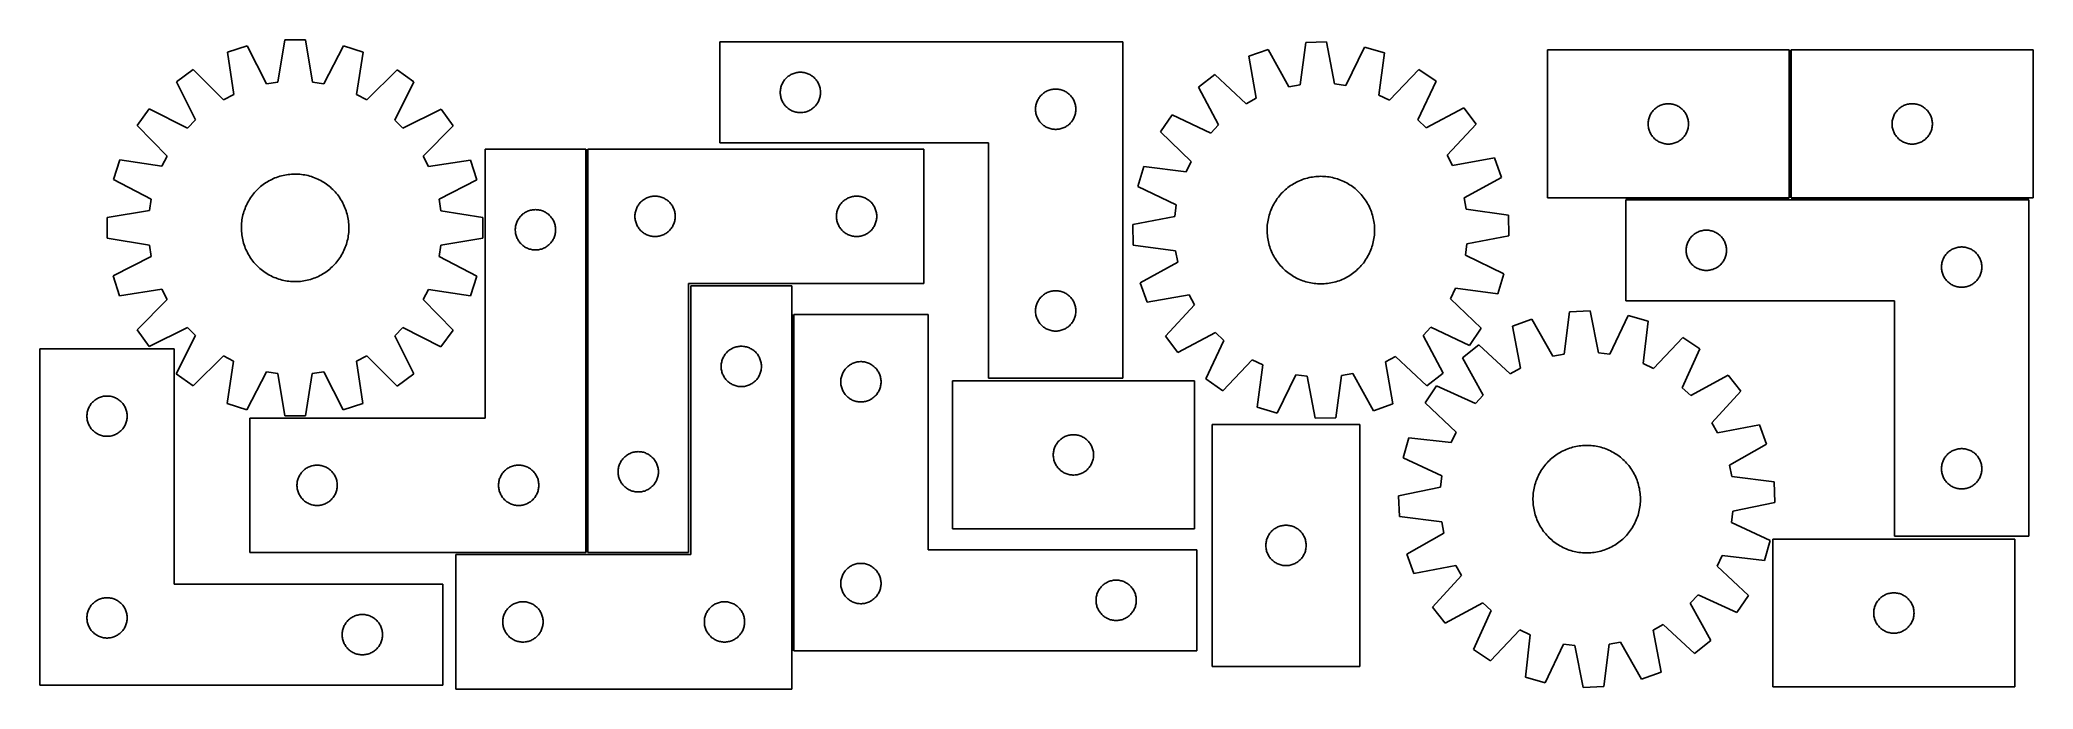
# Model space of a CAD drawing. Header units: millimetres. Extents: x 7 to 1490, y 7 to 490.
import ezdxf

# ---------------------------------------------------------------- set-up
doc = ezdxf.new("R2010")
doc.units = ezdxf.units.MM
doc.layers.add('COMMON', color=5, linetype='CONTINUOUS', true_color=0x0000ff)
doc.layers.add('CUT', color=7, linetype='CONTINUOUS', true_color=0x000000)

msp = doc.modelspace()

# ---------------------------------------------------------------- linework, layer by layer
at = {"layer": 'COMMON'}
for p, q in [((1309.254212, 482.449011), (1309.254212, 372.449011)), ((413.634125, 108.690216), (413.634125, 408.690216)), ((1186.8101, 371.69901), (1308.504212, 371.69901)), ((1310.004213, 371.69901), (1486.8101, 371.69901)), ((566.811798, 285.62918), (566.811798, 35.62918))]:
    msp.add_line(p, q, dxfattribs=at)
at = {"layer": 'CUT'}
for p, q in [((188.909744, 489.940126), (183.749763, 458.597673)), ((204.295792, 489.931328), (188.909744, 489.940126)), ((209.419927, 458.582995), (204.295792, 489.931328)), ((160.719709, 485.491785), (146.083989, 480.745601)), ((146.083989, 480.745601), (150.861906, 449.342636)), ((175.280218, 457.261193), (160.719709, 485.491785)), ((232.480722, 485.450752), (217.887938, 457.23683)), ((247.111004, 480.687834), (232.480722, 485.450752)), ((242.297178, 449.290353), (247.111004, 480.687834)), ((812.557155, 488.378698), (512.557155, 488.378698)), ((512.557155, 488.378698), (512.557155, 413.378698)), ((812.557155, 238.378698), (812.557155, 488.378698)), ((920.70644, 482.869886), (906.194109, 477.758839)), ((906.194109, 477.758839), (911.756586, 446.48531)), ((935.969035, 455.012608), (920.70644, 482.869886)), ((948.776295, 488.022466), (944.402473, 456.560673)), ((964.157742, 488.398804), (948.776295, 488.022466)), ((970.06496, 457.188557), (964.157742, 488.398804)), ((992.445995, 484.625137), (978.564014, 456.054779)), ((1007.190915, 480.229927), (992.445995, 484.625137)), ((1003.164517, 448.721788), (1007.190915, 480.229927)), ((1308.504212, 482.449011), (1128.504212, 482.449011)), ((1128.504212, 482.449011), (1128.504212, 372.449011)), ((1308.504212, 372.449011), (1308.504212, 482.449011)), ((1490.004213, 482.449011), (1310.004213, 482.449011)), ((1310.004213, 482.449011), (1310.004213, 372.449011)), ((1490.004213, 372.449011), (1490.004213, 482.449011)), ((120.648286, 467.803778), (108.19554, 458.767203)), ((143.219885, 445.454334), (120.648286, 467.803778)), ((272.531891, 467.716931), (249.934747, 445.393315)), ((284.974294, 458.666121), (272.531891, 467.716931)), ((560.33173, 459.570014), (560.795358, 460.18784)), ((560.795358, 460.18784), (561.290176, 460.780979)), ((561.290176, 460.780979), (561.814872, 461.34786)), ((561.814872, 461.34786), (562.368055, 461.886978)), ((562.368055, 461.886978), (562.948257, 462.396904)), ((562.948257, 462.396904), (563.553941, 462.876286)), ((563.553941, 462.876286), (564.183499, 463.323853)), ((564.183499, 463.323853), (564.835263, 463.738417)), ((564.835263, 463.738417), (565.507504, 464.11888)), ((565.507504, 464.11888), (566.198439, 464.464232)), ((566.198439, 464.464232), (566.906237, 464.773557)), ((566.906237, 464.773557), (567.629019, 465.046036)), ((567.629019, 465.046036), (568.36487, 465.280946)), ((568.36487, 465.280946), (569.111839, 465.477663)), ((569.111839, 465.477663), (569.867944, 465.635667)), ((569.867944, 465.635667), (570.63118, 465.754538)), ((570.63118, 465.754538), (571.399523, 465.833961)), ((571.399523, 465.833961), (572.170936, 465.873725)), ((572.170936, 465.873725), (572.943374, 465.873725)), ((572.943374, 465.873725), (573.714787, 465.833961)), ((573.714787, 465.833961), (574.48313, 465.754538)), ((574.48313, 465.754538), (575.246366, 465.635667)), ((575.246366, 465.635667), (576.002471, 465.477663)), ((576.002471, 465.477663), (576.74944, 465.280946)), ((576.74944, 465.280946), (577.485291, 465.046036)), ((577.485291, 465.046036), (578.208073, 464.773557)), ((578.208073, 464.773557), (578.915871, 464.464232)), ((578.915871, 464.464232), (579.606806, 464.11888)), ((579.606806, 464.11888), (580.279047, 463.738417)), ((580.279047, 463.738417), (580.930811, 463.323853)), ((580.930811, 463.323853), (581.560369, 462.876286)), ((581.560369, 462.876286), (582.166053, 462.396904)), ((582.166053, 462.396904), (582.746255, 461.886978)), ((582.746255, 461.886978), (583.299438, 461.34786)), ((583.299438, 461.34786), (583.824134, 460.780979)), ((583.824134, 460.780979), (584.318952, 460.18784)), ((584.318952, 460.18784), (584.78258, 459.570014)), ((881.090326, 464.184381), (868.86768, 454.83893)), ((904.214289, 442.406937), (881.090326, 464.184381)), ((1032.928515, 467.899406), (1010.897241, 445.017148)), ((1045.593573, 459.162882), (1032.928515, 467.899406)), ((108.19554, 458.767203), (122.443659, 430.377665)), ((150.861906, 449.342636), (143.219885, 445.454334)), ((183.749763, 458.597673), (175.280218, 457.261193)), ((217.887938, 457.23683), (209.419927, 458.582995)), ((249.934747, 445.393315), (242.297178, 449.290353)), ((270.693718, 430.292896), (284.974294, 458.666121)), ((557.557155, 450.878698), (557.577044, 451.650879)), ((557.577044, 450.106516), (557.557155, 450.878698)), ((557.577044, 451.650879), (557.636657, 452.421013)), ((557.636657, 449.336383), (557.577044, 450.106516)), ((557.636657, 452.421013), (557.735837, 453.187056)), ((557.735837, 448.570339), (557.636657, 449.336383)), ((557.735837, 453.187056), (557.87432, 453.946979)), ((557.87432, 447.810417), (557.735837, 448.570339)), ((557.87432, 453.946979), (558.051739, 454.698764)), ((558.051739, 447.058631), (557.87432, 447.810417)), ((558.051739, 454.698764), (558.267624, 455.44042)), ((558.267624, 446.316975), (558.051739, 447.058631)), ((558.267624, 455.44042), (558.521403, 456.169979)), ((558.521403, 445.587416), (558.267624, 446.316975)), ((558.521403, 456.169979), (558.812401, 456.885506)), ((558.812401, 444.871889), (558.521403, 445.587416)), ((558.812401, 456.885506), (559.139849, 457.585105)), ((559.139849, 457.585105), (559.502876, 458.266919)), ((559.502876, 458.266919), (559.900522, 458.929141)), ((559.900522, 458.929141), (560.33173, 459.570014)), ((584.78258, 459.570014), (585.213788, 458.929141)), ((585.213788, 458.929141), (585.611434, 458.266919)), ((585.611434, 458.266919), (585.974461, 457.585105)), ((585.974461, 457.585105), (586.301909, 456.885506)), ((586.301909, 456.885506), (586.592907, 456.169979)), ((586.592907, 445.587416), (586.301909, 444.871889)), ((586.592907, 456.169979), (586.846686, 455.44042)), ((586.846686, 446.316975), (586.592907, 445.587416)), ((586.846686, 455.44042), (587.062571, 454.698764)), ((587.062571, 447.058631), (586.846686, 446.316975)), ((587.062571, 454.698764), (587.23999, 453.946979)), ((587.23999, 447.810417), (587.062571, 447.058631)), ((587.23999, 453.946979), (587.378473, 453.187056)), ((587.378473, 448.570339), (587.23999, 447.810417)), ((587.378473, 453.187056), (587.477653, 452.421013)), ((587.477653, 449.336383), (587.378473, 448.570339)), ((587.477653, 452.421013), (587.537266, 451.650879)), ((587.537266, 450.106516), (587.477653, 449.336383)), ((587.537266, 451.650879), (587.557155, 450.878698)), ((587.557155, 450.878698), (587.537266, 450.106516)), ((748.812401, 444.385506), (749.139849, 445.085105)), ((749.139849, 445.085105), (749.502876, 445.766919)), ((749.502876, 445.766919), (749.900522, 446.429141)), ((749.900522, 446.429141), (750.33173, 447.070014)), ((750.33173, 447.070014), (750.795358, 447.68784)), ((750.795358, 447.68784), (751.290176, 448.280979)), ((751.290176, 448.280979), (751.814872, 448.84786)), ((751.814872, 448.84786), (752.368055, 449.386978)), ((752.368055, 449.386978), (752.948257, 449.896904)), ((752.948257, 449.896904), (753.553941, 450.376286)), ((753.553941, 450.376286), (754.183499, 450.823853)), ((754.183499, 450.823853), (754.835263, 451.238417)), ((754.835263, 451.238417), (755.507504, 451.61888)), ((755.507504, 451.61888), (756.198439, 451.964232)), ((756.198439, 451.964232), (756.906237, 452.273557)), ((756.906237, 452.273557), (757.629019, 452.546036)), ((757.629019, 452.546036), (758.36487, 452.780946)), ((758.36487, 452.780946), (759.111839, 452.977663)), ((759.111839, 452.977663), (759.867944, 453.135667)), ((759.867944, 453.135667), (760.63118, 453.254538)), ((760.63118, 453.254538), (761.399523, 453.333961)), ((761.399523, 453.333961), (762.170936, 453.373725)), ((762.170936, 453.373725), (762.943374, 453.373725)), ((762.943374, 453.373725), (763.714787, 453.333961)), ((763.714787, 453.333961), (764.48313, 453.254538)), ((764.48313, 453.254538), (765.246366, 453.135667)), ((765.246366, 453.135667), (766.002471, 452.977663)), ((766.002471, 452.977663), (766.74944, 452.780946)), ((766.74944, 452.780946), (767.485291, 452.546036)), ((767.485291, 452.546036), (768.208073, 452.273557)), ((768.208073, 452.273557), (768.915871, 451.964232)), ((768.915871, 451.964232), (769.606806, 451.61888)), ((769.606806, 451.61888), (770.279047, 451.238417)), ((770.279047, 451.238417), (770.930811, 450.823853)), ((770.930811, 450.823853), (771.560369, 450.376286)), ((771.560369, 450.376286), (772.166053, 449.896904)), ((772.166053, 449.896904), (772.746255, 449.386978)), ((772.746255, 449.386978), (773.299438, 448.84786)), ((773.299438, 448.84786), (773.824134, 448.280979)), ((773.824134, 448.280979), (774.318952, 447.68784)), ((774.318952, 447.68784), (774.78258, 447.070014)), ((774.78258, 447.070014), (775.213788, 446.429141)), ((775.213788, 446.429141), (775.611434, 445.766919)), ((775.611434, 445.766919), (775.974461, 445.085105)), ((775.974461, 445.085105), (776.301909, 444.385506)), ((868.86768, 454.83893), (883.821962, 426.814936)), ((911.756586, 446.48531), (904.214289, 442.406937)), ((944.402473, 456.560673), (935.969035, 455.012608)), ((978.564014, 456.054779), (970.06496, 457.188557)), ((1010.897241, 445.017148), (1003.164517, 448.721788)), ((1032.027691, 430.441086), (1045.593573, 459.162882)), ((88.003992, 438.598733), (78.953182, 426.15633)), ((116.377217, 424.318157), (88.003992, 438.598733)), ((122.443659, 430.377665), (116.377217, 424.318157)), ((276.753227, 424.226454), (270.693718, 430.292896)), ((305.142765, 438.474573), (276.753227, 424.226454)), ((314.179339, 426.021828), (305.142765, 438.474573)), ((559.139849, 444.172291), (558.812401, 444.871889)), ((559.502876, 443.490477), (559.139849, 444.172291)), ((559.900522, 442.828255), (559.502876, 443.490477)), ((560.33173, 442.187381), (559.900522, 442.828255)), ((560.795358, 441.569555), (560.33173, 442.187381)), ((561.290176, 440.976416), (560.795358, 441.569555)), ((561.814872, 440.409535), (561.290176, 440.976416)), ((562.368055, 439.870417), (561.814872, 440.409535)), ((562.948257, 439.360491), (562.368055, 439.870417)), ((563.553941, 438.881109), (562.948257, 439.360491)), ((564.183499, 438.433542), (563.553941, 438.881109)), ((564.835263, 438.018978), (564.183499, 438.433542)), ((565.507504, 437.638516), (564.835263, 438.018978)), ((566.198439, 437.293164), (565.507504, 437.638516)), ((566.906237, 436.983838), (566.198439, 437.293164)), ((567.629019, 436.711359), (566.906237, 436.983838)), ((568.36487, 436.47645), (567.629019, 436.711359)), ((569.111839, 436.279732), (568.36487, 436.47645)), ((569.867944, 436.121728), (569.111839, 436.279732)), ((570.63118, 436.002858), (569.867944, 436.121728)), ((571.399523, 435.923435), (570.63118, 436.002858)), ((572.170936, 435.883671), (571.399523, 435.923435)), ((572.943374, 435.883671), (572.170936, 435.883671)), ((573.714787, 435.923435), (572.943374, 435.883671)), ((574.48313, 436.002858), (573.714787, 435.923435)), ((575.246366, 436.121728), (574.48313, 436.002858)), ((576.002471, 436.279732), (575.246366, 436.121728)), ((576.74944, 436.47645), (576.002471, 436.279732)), ((577.485291, 436.711359), (576.74944, 436.47645)), ((578.208073, 436.983838), (577.485291, 436.711359)), ((578.915871, 437.293164), (578.208073, 436.983838)), ((579.606806, 437.638516), (578.915871, 437.293164)), ((580.279047, 438.018978), (579.606806, 437.638516)), ((580.930811, 438.433542), (580.279047, 438.018978)), ((581.560369, 438.881109), (580.930811, 438.433542)), ((582.166053, 439.360491), (581.560369, 438.881109)), ((582.746255, 439.870417), (582.166053, 439.360491)), ((583.299438, 440.409535), (582.746255, 439.870417)), ((583.824134, 440.976416), (583.299438, 440.409535)), ((584.318952, 441.569555), (583.824134, 440.976416)), ((584.78258, 442.187381), (584.318952, 441.569555)), ((585.213788, 442.828255), (584.78258, 442.187381)), ((585.611434, 443.490477), (585.213788, 442.828255)), ((585.974461, 444.172291), (585.611434, 443.490477)), ((586.301909, 444.871889), (585.974461, 444.172291)), ((747.557155, 438.378698), (747.577044, 439.150879)), ((747.577044, 437.606516), (747.557155, 438.378698)), ((747.577044, 439.150879), (747.636657, 439.921013)), ((747.636657, 436.836383), (747.577044, 437.606516)), ((747.636657, 439.921013), (747.735837, 440.687056)), ((747.735837, 436.070339), (747.636657, 436.836383)), ((747.735837, 440.687056), (747.87432, 441.446979)), ((747.87432, 435.310417), (747.735837, 436.070339)), ((747.87432, 441.446979), (748.051739, 442.198764)), ((748.051739, 434.558631), (747.87432, 435.310417)), ((748.051739, 442.198764), (748.267624, 442.94042)), ((748.267624, 433.816975), (748.051739, 434.558631)), ((748.267624, 442.94042), (748.521403, 443.669979)), ((748.521403, 433.087416), (748.267624, 433.816975)), ((748.521403, 443.669979), (748.812401, 444.385506)), ((748.812401, 432.371889), (748.521403, 433.087416)), ((749.139849, 431.672291), (748.812401, 432.371889)), ((749.502876, 430.990477), (749.139849, 431.672291)), ((749.900522, 430.328255), (749.502876, 430.990477)), ((750.33173, 429.687381), (749.900522, 430.328255)), ((775.213788, 430.328255), (774.78258, 429.687381)), ((775.611434, 430.990477), (775.213788, 430.328255)), ((775.974461, 431.672291), (775.611434, 430.990477)), ((776.301909, 432.371889), (775.974461, 431.672291)), ((776.301909, 444.385506), (776.592907, 443.669979)), ((776.592907, 433.087416), (776.301909, 432.371889)), ((776.592907, 443.669979), (776.846686, 442.94042)), ((776.846686, 433.816975), (776.592907, 433.087416)), ((776.846686, 442.94042), (777.062571, 442.198764)), ((777.062571, 434.558631), (776.846686, 433.816975)), ((777.062571, 442.198764), (777.23999, 441.446979)), ((777.23999, 435.310417), (777.062571, 434.558631)), ((777.23999, 441.446979), (777.378473, 440.687056)), ((777.378473, 436.070339), (777.23999, 435.310417)), ((777.378473, 440.687056), (777.477653, 439.921013)), ((777.477653, 436.836383), (777.378473, 436.070339)), ((777.477653, 439.921013), (777.537266, 439.150879)), ((777.537266, 437.606516), (777.477653, 436.836383)), ((777.537266, 439.150879), (777.557155, 438.378698)), ((777.557155, 438.378698), (777.537266, 437.606516)), ((849.187301, 434.171358), (840.450777, 421.5063)), ((877.909097, 420.605475), (849.187301, 434.171358)), ((1038.237152, 424.528221), (1032.027691, 430.441086)), ((1066.261145, 439.482503), (1038.237152, 424.528221)), ((1075.606597, 427.259857), (1066.261145, 439.482503)), ((1203.682893, 429.75737), (1203.821376, 430.517292)), ((1203.821376, 430.517292), (1203.998796, 431.269078)), ((1203.998796, 431.269078), (1204.214681, 432.010734)), ((1204.214681, 432.010734), (1204.468459, 432.740292)), ((1204.468459, 432.740292), (1204.759458, 433.45582)), ((1204.759458, 433.45582), (1205.086905, 434.155418)), ((1205.086905, 434.155418), (1205.449933, 434.837232)), ((1205.449933, 434.837232), (1205.847578, 435.499454)), ((1205.847578, 435.499454), (1206.278787, 436.140328)), ((1206.278787, 436.140328), (1206.742415, 436.758153)), ((1206.742415, 436.758153), (1207.237233, 437.351293)), ((1207.237233, 437.351293), (1207.761929, 437.918173)), ((1207.761929, 437.918173), (1208.315112, 438.457292)), ((1208.315112, 438.457292), (1208.895314, 438.967218)), ((1208.895314, 438.967218), (1209.500997, 439.4466)), ((1209.500997, 439.4466), (1210.130556, 439.894166)), ((1210.130556, 439.894166), (1210.78232, 440.308731)), ((1210.78232, 440.308731), (1211.454561, 440.689193)), ((1211.454561, 440.689193), (1212.145496, 441.034545)), ((1212.145496, 441.034545), (1212.853293, 441.343871)), ((1212.853293, 441.343871), (1213.576076, 441.61635)), ((1213.576076, 441.61635), (1214.311927, 441.851259)), ((1214.311927, 441.851259), (1215.058896, 442.047977)), ((1215.058896, 442.047977), (1215.815, 442.20598)), ((1215.815, 442.20598), (1216.578236, 442.324851)), ((1216.578236, 442.324851), (1217.34658, 442.404274)), ((1217.34658, 442.404274), (1218.117993, 442.444038)), ((1218.117993, 442.444038), (1218.89043, 442.444038)), ((1218.89043, 442.444038), (1219.661844, 442.404274)), ((1219.661844, 442.404274), (1220.430187, 442.324851)), ((1220.430187, 442.324851), (1221.193423, 442.20598)), ((1221.193423, 442.20598), (1221.949528, 442.047977)), ((1221.949528, 442.047977), (1222.696496, 441.851259)), ((1222.696496, 441.851259), (1223.432347, 441.61635)), ((1223.432347, 441.61635), (1224.15513, 441.343871)), ((1224.15513, 441.343871), (1224.862928, 441.034545)), ((1224.862928, 441.034545), (1225.553863, 440.689193)), ((1225.553863, 440.689193), (1226.226104, 440.308731)), ((1226.226104, 440.308731), (1226.877868, 439.894166)), ((1226.877868, 439.894166), (1227.507426, 439.4466)), ((1227.507426, 439.4466), (1228.113109, 438.967218)), ((1228.113109, 438.967218), (1228.693312, 438.457292)), ((1228.693312, 438.457292), (1229.246494, 437.918173)), ((1229.246494, 437.918173), (1229.771191, 437.351293)), ((1229.771191, 437.351293), (1230.266009, 436.758153)), ((1230.266009, 436.758153), (1230.729637, 436.140328)), ((1230.729637, 436.140328), (1231.160845, 435.499454)), ((1231.160845, 435.499454), (1231.55849, 434.837232)), ((1231.55849, 434.837232), (1231.921518, 434.155418)), ((1231.921518, 434.155418), (1232.248965, 433.45582)), ((1232.248965, 433.45582), (1232.539964, 432.740292)), ((1232.539964, 432.740292), (1232.793742, 432.010734)), ((1232.793742, 432.010734), (1233.009628, 431.269078)), ((1233.009628, 431.269078), (1233.187047, 430.517292)), ((1233.187047, 430.517292), (1233.32553, 429.75737)), ((1385.182894, 429.75737), (1385.321377, 430.517292)), ((1385.321377, 430.517292), (1385.498797, 431.269078)), ((1385.498797, 431.269078), (1385.714682, 432.010734)), ((1385.714682, 432.010734), (1385.96846, 432.740292)), ((1385.96846, 432.740292), (1386.259459, 433.45582)), ((1386.259459, 433.45582), (1386.586906, 434.155418)), ((1386.586906, 434.155418), (1386.949934, 434.837232)), ((1386.949934, 434.837232), (1387.347579, 435.499454)), ((1387.347579, 435.499454), (1387.778788, 436.140328)), ((1387.778788, 436.140328), (1388.242416, 436.758153)), ((1388.242416, 436.758153), (1388.737234, 437.351293)), ((1388.737234, 437.351293), (1389.26193, 437.918173)), ((1389.26193, 437.918173), (1389.815113, 438.457292)), ((1389.815113, 438.457292), (1390.395315, 438.967218)), ((1390.395315, 438.967218), (1391.000998, 439.4466)), ((1391.000998, 439.4466), (1391.630557, 439.894166)), ((1391.630557, 439.894166), (1392.282321, 440.308731)), ((1392.282321, 440.308731), (1392.954562, 440.689193)), ((1392.954562, 440.689193), (1393.645497, 441.034545)), ((1393.645497, 441.034545), (1394.353294, 441.343871)), ((1394.353294, 441.343871), (1395.076077, 441.61635)), ((1395.076077, 441.61635), (1395.811928, 441.851259)), ((1395.811928, 441.851259), (1396.558897, 442.047977)), ((1396.558897, 442.047977), (1397.315001, 442.20598)), ((1397.315001, 442.20598), (1398.078237, 442.324851)), ((1398.078237, 442.324851), (1398.846581, 442.404274)), ((1398.846581, 442.404274), (1399.617994, 442.444038)), ((1399.617994, 442.444038), (1400.390431, 442.444038)), ((1400.390431, 442.444038), (1401.161845, 442.404274)), ((1401.161845, 442.404274), (1401.930188, 442.324851)), ((1401.930188, 442.324851), (1402.693424, 442.20598)), ((1402.693424, 442.20598), (1403.449529, 442.047977)), ((1403.449529, 442.047977), (1404.196497, 441.851259)), ((1404.196497, 441.851259), (1404.932348, 441.61635)), ((1404.932348, 441.61635), (1405.655131, 441.343871)), ((1405.655131, 441.343871), (1406.362929, 441.034545)), ((1406.362929, 441.034545), (1407.053864, 440.689193)), ((1407.053864, 440.689193), (1407.726105, 440.308731)), ((1407.726105, 440.308731), (1408.377869, 439.894166)), ((1408.377869, 439.894166), (1409.007427, 439.4466)), ((1409.007427, 439.4466), (1409.61311, 438.967218)), ((1409.61311, 438.967218), (1410.193313, 438.457292)), ((1410.193313, 438.457292), (1410.746495, 437.918173)), ((1410.746495, 437.918173), (1411.271192, 437.351293)), ((1411.271192, 437.351293), (1411.76601, 436.758153)), ((1411.76601, 436.758153), (1412.229638, 436.140328)), ((1412.229638, 436.140328), (1412.660846, 435.499454)), ((1412.660846, 435.499454), (1413.058491, 434.837232)), ((1413.058491, 434.837232), (1413.421519, 434.155418)), ((1413.421519, 434.155418), (1413.748966, 433.45582)), ((1413.748966, 433.45582), (1414.039965, 432.740292)), ((1414.039965, 432.740292), (1414.293743, 432.010734)), ((1414.293743, 432.010734), (1414.509629, 431.269078)), ((1414.509629, 431.269078), (1414.687048, 430.517292)), ((1414.687048, 430.517292), (1414.825531, 429.75737)), ((78.953182, 426.15633), (101.276799, 403.559186)), ((291.829895, 403.450228), (314.179339, 426.021828)), ((750.795358, 429.069555), (750.33173, 429.687381)), ((751.290176, 428.476416), (750.795358, 429.069555)), ((751.814872, 427.909535), (751.290176, 428.476416)), ((752.368055, 427.370417), (751.814872, 427.909535)), ((752.948257, 426.860491), (752.368055, 427.370417)), ((753.553941, 426.381109), (752.948257, 426.860491)), ((754.183499, 425.933542), (753.553941, 426.381109)), ((754.835263, 425.518978), (754.183499, 425.933542)), ((755.507504, 425.138516), (754.835263, 425.518978)), ((756.198439, 424.793164), (755.507504, 425.138516)), ((756.906237, 424.483838), (756.198439, 424.793164)), ((757.629019, 424.211359), (756.906237, 424.483838)), ((758.36487, 423.97645), (757.629019, 424.211359)), ((759.111839, 423.779732), (758.36487, 423.97645)), ((759.867944, 423.621728), (759.111839, 423.779732)), ((760.63118, 423.502858), (759.867944, 423.621728)), ((761.399523, 423.423435), (760.63118, 423.502858)), ((762.170936, 423.383671), (761.399523, 423.423435)), ((762.943374, 423.383671), (762.170936, 423.383671)), ((763.714787, 423.423435), (762.943374, 423.383671)), ((764.48313, 423.502858), (763.714787, 423.423435)), ((765.246366, 423.621728), (764.48313, 423.502858)), ((766.002471, 423.779732), (765.246366, 423.621728)), ((766.74944, 423.97645), (766.002471, 423.779732)), ((767.485291, 424.211359), (766.74944, 423.97645)), ((768.208073, 424.483838), (767.485291, 424.211359)), ((768.915871, 424.793164), (768.208073, 424.483838)), ((769.606806, 425.138516), (768.915871, 424.793164)), ((770.279047, 425.518978), (769.606806, 425.138516)), ((770.930811, 425.933542), (770.279047, 425.518978)), ((771.560369, 426.381109), (770.930811, 425.933542)), ((772.166053, 426.860491), (771.560369, 426.381109)), ((772.746255, 427.370417), (772.166053, 426.860491)), ((773.299438, 427.909535), (772.746255, 427.370417)), ((773.824134, 428.476416), (773.299438, 427.909535)), ((774.318952, 429.069555), (773.824134, 428.476416)), ((774.78258, 429.687381), (774.318952, 429.069555)), ((840.450777, 421.5063), (863.333035, 399.475026)), ((883.821962, 426.814936), (877.909097, 420.605475)), ((1053.829152, 404.135894), (1075.606597, 427.259857)), ((1203.504212, 427.449011), (1203.5241, 428.221193)), ((1203.5241, 426.67683), (1203.504212, 427.449011)), ((1203.5241, 428.221193), (1203.583714, 428.991326)), ((1203.583714, 425.906696), (1203.5241, 426.67683)), ((1203.583714, 428.991326), (1203.682893, 429.75737)), ((1203.682893, 425.140653), (1203.583714, 425.906696)), ((1203.821376, 424.38073), (1203.682893, 425.140653)), ((1203.998796, 423.628944), (1203.821376, 424.38073)), ((1204.214681, 422.887289), (1203.998796, 423.628944)), ((1204.468459, 422.15773), (1204.214681, 422.887289)), ((1204.759458, 421.442203), (1204.468459, 422.15773)), ((1205.086905, 420.742604), (1204.759458, 421.442203)), ((1205.449933, 420.06079), (1205.086905, 420.742604)), ((1205.847578, 419.398568), (1205.449933, 420.06079)), ((1206.278787, 418.757695), (1205.847578, 419.398568)), ((1206.742415, 418.139869), (1206.278787, 418.757695)), ((1207.237233, 417.546729), (1206.742415, 418.139869)), ((1207.761929, 416.979849), (1207.237233, 417.546729)), ((1208.315112, 416.440731), (1207.761929, 416.979849)), ((1208.895314, 415.930804), (1208.315112, 416.440731)), ((1209.500997, 415.451423), (1208.895314, 415.930804)), ((1210.130556, 415.003856), (1209.500997, 415.451423)), ((1227.507426, 415.451423), (1226.877868, 415.003856)), ((1228.113109, 415.930804), (1227.507426, 415.451423)), ((1228.693312, 416.440731), (1228.113109, 415.930804)), ((1229.246494, 416.979849), (1228.693312, 416.440731)), ((1229.771191, 417.546729), (1229.246494, 416.979849)), ((1230.266009, 418.139869), (1229.771191, 417.546729)), ((1230.729637, 418.757695), (1230.266009, 418.139869)), ((1231.160845, 419.398568), (1230.729637, 418.757695)), ((1231.55849, 420.06079), (1231.160845, 419.398568)), ((1231.921518, 420.742604), (1231.55849, 420.06079)), ((1232.248965, 421.442203), (1231.921518, 420.742604)), ((1232.539964, 422.15773), (1232.248965, 421.442203)), ((1232.793742, 422.887289), (1232.539964, 422.15773)), ((1233.009628, 423.628944), (1232.793742, 422.887289)), ((1233.187047, 424.38073), (1233.009628, 423.628944)), ((1233.32553, 425.140653), (1233.187047, 424.38073)), ((1233.32553, 429.75737), (1233.42471, 428.991326)), ((1233.42471, 425.906696), (1233.32553, 425.140653)), ((1233.42471, 428.991326), (1233.484323, 428.221193)), ((1233.484323, 426.67683), (1233.42471, 425.906696)), ((1233.484323, 428.221193), (1233.504212, 427.449011)), ((1233.504212, 427.449011), (1233.484323, 426.67683)), ((1385.004213, 427.449011), (1385.024101, 428.221193)), ((1385.024101, 426.67683), (1385.004213, 427.449011)), ((1385.024101, 428.221193), (1385.083715, 428.991326)), ((1385.083715, 425.906696), (1385.024101, 426.67683)), ((1385.083715, 428.991326), (1385.182894, 429.75737)), ((1385.182894, 425.140653), (1385.083715, 425.906696)), ((1385.321377, 424.38073), (1385.182894, 425.140653)), ((1385.498797, 423.628944), (1385.321377, 424.38073)), ((1385.714682, 422.887289), (1385.498797, 423.628944)), ((1385.96846, 422.15773), (1385.714682, 422.887289)), ((1386.259459, 421.442203), (1385.96846, 422.15773)), ((1386.586906, 420.742604), (1386.259459, 421.442203)), ((1386.949934, 420.06079), (1386.586906, 420.742604)), ((1387.347579, 419.398568), (1386.949934, 420.06079)), ((1387.778788, 418.757695), (1387.347579, 419.398568)), ((1388.242416, 418.139869), (1387.778788, 418.757695)), ((1388.737234, 417.546729), (1388.242416, 418.139869)), ((1389.26193, 416.979849), (1388.737234, 417.546729)), ((1389.815113, 416.440731), (1389.26193, 416.979849)), ((1390.395315, 415.930804), (1389.815113, 416.440731)), ((1391.000998, 415.451423), (1390.395315, 415.930804)), ((1391.630557, 415.003856), (1391.000998, 415.451423)), ((1409.007427, 415.451423), (1408.377869, 415.003856)), ((1409.61311, 415.930804), (1409.007427, 415.451423)), ((1410.193313, 416.440731), (1409.61311, 415.930804)), ((1410.746495, 416.979849), (1410.193313, 416.440731)), ((1411.271192, 417.546729), (1410.746495, 416.979849)), ((1411.76601, 418.139869), (1411.271192, 417.546729)), ((1412.229638, 418.757695), (1411.76601, 418.139869)), ((1412.660846, 419.398568), (1412.229638, 418.757695)), ((1413.058491, 420.06079), (1412.660846, 419.398568)), ((1413.421519, 420.742604), (1413.058491, 420.06079)), ((1413.748966, 421.442203), (1413.421519, 420.742604)), ((1414.039965, 422.15773), (1413.748966, 421.442203)), ((1414.293743, 422.887289), (1414.039965, 422.15773)), ((1414.509629, 423.628944), (1414.293743, 422.887289)), ((1414.687048, 424.38073), (1414.509629, 423.628944)), ((1414.825531, 425.140653), (1414.687048, 424.38073)), ((1414.825531, 429.75737), (1414.924711, 428.991326)), ((1414.924711, 425.906696), (1414.825531, 425.140653)), ((1414.924711, 428.991326), (1414.984324, 428.221193)), ((1414.984324, 426.67683), (1414.924711, 425.906696)), ((1414.984324, 428.221193), (1415.004213, 427.449011)), ((1415.004213, 427.449011), (1414.984324, 426.67683)), ((65.982279, 400.735443), (61.219362, 386.10516)), ((97.37976, 395.921617), (65.982279, 400.735443)), ((101.276799, 403.559186), (97.37976, 395.921617)), ((295.718197, 395.808207), (291.829895, 403.450228)), ((327.121163, 400.586124), (295.718197, 395.808207)), ((331.867346, 385.950404), (327.121163, 400.586124)), ((412.884124, 408.690216), (337.884124, 408.690216)), ((337.884124, 408.690216), (337.884124, 208.690216)), ((412.884124, 108.690216), (412.884124, 408.690216)), ((414.384125, 408.690216), (414.384125, 108.690216)), ((664.384125, 408.690216), (414.384125, 408.690216)), ((512.557155, 413.378698), (712.557155, 413.378698)), ((664.384125, 308.690216), (664.384125, 408.690216)), ((712.557155, 413.378698), (712.557155, 238.378698)), ((1057.907525, 396.593597), (1053.829152, 404.135894)), ((1089.181054, 402.156074), (1057.907525, 396.593597)), ((1094.292101, 387.643743), (1089.181054, 402.156074)), ((1210.78232, 414.589292), (1210.130556, 415.003856)), ((1211.454561, 414.208829), (1210.78232, 414.589292)), ((1212.145496, 413.863477), (1211.454561, 414.208829)), ((1212.853293, 413.554152), (1212.145496, 413.863477)), ((1213.576076, 413.281673), (1212.853293, 413.554152)), ((1214.311927, 413.046763), (1213.576076, 413.281673)), ((1215.058896, 412.850046), (1214.311927, 413.046763)), ((1215.815, 412.692042), (1215.058896, 412.850046)), ((1216.578236, 412.573171), (1215.815, 412.692042)), ((1217.34658, 412.493748), (1216.578236, 412.573171)), ((1218.117993, 412.453984), (1217.34658, 412.493748)), ((1218.89043, 412.453984), (1218.117993, 412.453984)), ((1219.661844, 412.493748), (1218.89043, 412.453984)), ((1220.430187, 412.573171), (1219.661844, 412.493748)), ((1221.193423, 412.692042), (1220.430187, 412.573171)), ((1221.949528, 412.850046), (1221.193423, 412.692042)), ((1222.696496, 413.046763), (1221.949528, 412.850046)), ((1223.432347, 413.281673), (1222.696496, 413.046763)), ((1224.15513, 413.554152), (1223.432347, 413.281673)), ((1224.862928, 413.863477), (1224.15513, 413.554152)), ((1225.553863, 414.208829), (1224.862928, 413.863477)), ((1226.226104, 414.589292), (1225.553863, 414.208829)), ((1226.877868, 415.003856), (1226.226104, 414.589292)), ((1392.282321, 414.589292), (1391.630557, 415.003856)), ((1392.954562, 414.208829), (1392.282321, 414.589292)), ((1393.645497, 413.863477), (1392.954562, 414.208829)), ((1394.353294, 413.554152), (1393.645497, 413.863477)), ((1395.076077, 413.281673), (1394.353294, 413.554152)), ((1395.811928, 413.046763), (1395.076077, 413.281673)), ((1396.558897, 412.850046), (1395.811928, 413.046763)), ((1397.315001, 412.692042), (1396.558897, 412.850046)), ((1398.078237, 412.573171), (1397.315001, 412.692042)), ((1398.846581, 412.493748), (1398.078237, 412.573171)), ((1399.617994, 412.453984), (1398.846581, 412.493748)), ((1400.390431, 412.453984), (1399.617994, 412.453984)), ((1401.161845, 412.493748), (1400.390431, 412.453984)), ((1401.930188, 412.573171), (1401.161845, 412.493748)), ((1402.693424, 412.692042), (1401.930188, 412.573171)), ((1403.449529, 412.850046), (1402.693424, 412.692042)), ((1404.196497, 413.046763), (1403.449529, 412.850046)), ((1404.932348, 413.281673), (1404.196497, 413.046763)), ((1405.655131, 413.554152), (1404.932348, 413.281673)), ((1406.362929, 413.863477), (1405.655131, 413.554152)), ((1407.053864, 414.208829), (1406.362929, 413.863477)), ((1407.726105, 414.589292), (1407.053864, 414.208829)), ((1408.377869, 415.003856), (1407.726105, 414.589292)), ((61.219362, 386.10516), (89.433284, 371.512376)), ((178.104162, 385.654351), (179.228555, 386.215375)), ((179.228555, 386.215375), (180.370015, 386.740804)), ((180.370015, 386.740804), (181.527416, 387.23012)), ((181.527416, 387.23012), (182.699616, 387.68284)), ((182.699616, 387.68284), (183.885457, 388.098516)), ((183.885457, 388.098516), (185.08377, 388.476739)), ((185.08377, 388.476739), (186.293372, 388.817136)), ((186.293372, 388.817136), (187.513069, 389.11937)), ((187.513069, 389.11937), (188.741658, 389.383143)), ((188.741658, 389.383143), (189.977926, 389.608195)), ((189.977926, 389.608195), (191.220653, 389.794304)), ((191.220653, 389.794304), (192.468613, 389.941286)), ((192.468613, 389.941286), (193.720573, 390.048997)), ((193.720573, 390.048997), (194.975299, 390.117329)), ((194.975299, 390.117329), (196.231553, 390.146215)), ((196.231553, 390.146215), (197.488093, 390.135628)), ((197.488093, 390.135628), (198.743682, 390.085576)), ((198.743682, 390.085576), (199.997078, 389.996111)), ((199.997078, 389.996111), (201.247046, 389.867319)), ((201.247046, 389.867319), (202.492351, 389.699329)), ((202.492351, 389.699329), (203.731766, 389.492305)), ((203.731766, 389.492305), (204.964066, 389.246453)), ((204.964066, 389.246453), (206.188036, 388.962015)), ((206.188036, 388.962015), (207.402467, 388.639271)), ((207.402467, 388.639271), (208.606161, 388.27854)), ((208.606161, 388.27854), (209.797931, 387.880178)), ((209.797931, 387.880178), (210.976599, 387.444578)), ((210.976599, 387.444578), (212.141004, 386.972171)), ((212.141004, 386.972171), (213.289995, 386.463421)), ((213.289995, 386.463421), (214.422439, 385.918832)), ((214.422439, 385.918832), (215.537219, 385.338941)), ((303.636754, 371.389895), (331.867346, 385.950404)), ((828.120256, 395.7687), (823.725046, 381.02378)), ((859.628396, 391.742302), (828.120256, 395.7687)), ((863.333035, 399.475026), (859.628396, 391.742302)), ((945.127745, 385.641773), (946.30281, 386.087002)), ((946.30281, 386.087002), (947.49128, 386.495102)), ((947.49128, 386.495102), (948.691982, 386.86567)), ((948.691982, 386.86567), (949.903732, 387.19834)), ((949.903732, 387.19834), (951.125333, 387.492784)), ((951.125333, 387.492784), (952.355581, 387.748711)), ((952.355581, 387.748711), (953.59326, 387.965869)), ((953.59326, 387.965869), (954.837149, 388.144043)), ((954.837149, 388.144043), (956.086021, 388.283058)), ((956.086021, 388.283058), (957.338644, 388.382776)), ((957.338644, 388.382776), (958.59378, 388.443099)), ((958.59378, 388.443099), (959.850192, 388.463968)), ((959.850192, 388.463968), (961.10664, 388.445361)), ((961.10664, 388.445361), (962.361883, 388.387298)), ((962.361883, 388.387298), (963.614683, 388.289835)), ((963.614683, 388.289835), (964.863804, 388.153069)), ((964.863804, 388.153069), (966.108012, 387.977134)), ((966.108012, 387.977134), (967.34608, 387.762205)), ((967.34608, 387.762205), (968.576786, 387.508493)), ((968.576786, 387.508493), (969.798915, 387.216249)), ((969.798915, 387.216249), (971.011262, 386.885761)), ((971.011262, 386.885761), (972.212629, 386.517356)), ((972.212629, 386.517356), (973.401832, 386.111396)), ((973.401832, 386.111396), (974.577697, 385.668283)), ((1066.434823, 372.381148), (1094.292101, 387.643743)), ((89.433284, 371.512376), (88.087119, 363.044365)), ((161.945793, 370.257672), (162.594538, 371.33384)), ((162.594538, 371.33384), (163.276765, 372.389099)), ((163.276765, 372.389099), (163.991803, 373.422408)), ((163.991803, 373.422408), (164.738944, 374.432748)), ((164.738944, 374.432748), (165.517453, 375.419121)), ((165.517453, 375.419121), (166.32656, 376.380553)), ((166.32656, 376.380553), (167.165467, 377.316097)), ((167.165467, 377.316097), (168.033347, 378.224828)), ((168.033347, 378.224828), (168.929342, 379.10585)), ((168.929342, 379.10585), (169.852568, 379.958293)), ((169.852568, 379.958293), (170.802115, 380.781317)), ((170.802115, 380.781317), (171.777045, 381.574108)), ((171.777045, 381.574108), (172.776396, 382.335885)), ((172.776396, 382.335885), (173.799182, 383.065895)), ((173.799182, 383.065895), (174.844394, 383.763419)), ((174.844394, 383.763419), (175.911, 384.427768)), ((175.911, 384.427768), (176.997947, 385.058286)), ((176.997947, 385.058286), (178.104162, 385.654351)), ((215.537219, 385.338941), (216.633233, 384.72432)), ((216.633233, 384.72432), (217.709401, 384.075576)), ((217.709401, 384.075576), (218.76466, 383.393348)), ((218.76466, 383.393348), (219.79797, 382.678311)), ((219.79797, 382.678311), (220.808309, 381.931169)), ((220.808309, 381.931169), (221.794682, 381.15266)), ((221.794682, 381.15266), (222.756115, 380.343553)), ((222.756115, 380.343553), (223.691658, 379.504646)), ((223.691658, 379.504646), (224.600389, 378.636767)), ((224.600389, 378.636767), (225.481411, 377.740772)), ((225.481411, 377.740772), (226.333854, 376.817545)), ((226.333854, 376.817545), (227.156878, 375.867998)), ((227.156878, 375.867998), (227.949669, 374.893068)), ((227.949669, 374.893068), (228.711446, 373.893717)), ((228.711446, 373.893717), (229.441457, 372.870931)), ((229.441457, 372.870931), (230.138981, 371.825719)), ((230.138981, 371.825719), (230.80333, 370.759114)), ((304.973234, 362.92035), (303.636754, 371.389895)), ((455.074983, 370.452014), (455.692809, 370.915642)), ((455.692809, 370.915642), (456.333682, 371.34685)), ((456.333682, 371.34685), (456.995904, 371.744495)), ((456.995904, 371.744495), (457.677718, 372.107523)), ((457.677718, 372.107523), (458.377317, 372.43497)), ((458.377317, 372.43497), (459.092844, 372.725969)), ((459.092844, 372.725969), (459.822403, 372.979747)), ((459.822403, 372.979747), (460.564059, 373.195632)), ((460.564059, 373.195632), (461.315844, 373.373052)), ((461.315844, 373.373052), (462.075767, 373.511535)), ((462.075767, 373.511535), (462.84181, 373.610715)), ((462.84181, 373.610715), (463.611944, 373.670328)), ((463.611944, 373.670328), (464.384125, 373.690216)), ((464.384125, 373.690216), (465.156307, 373.670328)), ((465.156307, 373.670328), (465.92644, 373.610715)), ((465.92644, 373.610715), (466.692484, 373.511535)), ((466.692484, 373.511535), (467.452406, 373.373052)), ((467.452406, 373.373052), (468.204192, 373.195632)), ((468.204192, 373.195632), (468.945848, 372.979747)), ((468.945848, 372.979747), (469.675407, 372.725969)), ((469.675407, 372.725969), (470.390934, 372.43497)), ((470.390934, 372.43497), (471.090532, 372.107523)), ((471.090532, 372.107523), (471.772346, 371.744495)), ((471.772346, 371.744495), (472.434568, 371.34685)), ((472.434568, 371.34685), (473.075442, 370.915642)), ((473.075442, 370.915642), (473.693268, 370.452014)), ((605.074983, 370.452014), (605.692809, 370.915642)), ((605.692809, 370.915642), (606.333682, 371.34685)), ((606.333682, 371.34685), (606.995904, 371.744495)), ((606.995904, 371.744495), (607.677718, 372.107523)), ((607.677718, 372.107523), (608.377317, 372.43497)), ((608.377317, 372.43497), (609.092844, 372.725969)), ((609.092844, 372.725969), (609.822403, 372.979747)), ((609.822403, 372.979747), (610.564059, 373.195632)), ((610.564059, 373.195632), (611.315844, 373.373052)), ((611.315844, 373.373052), (612.075767, 373.511535)), ((612.075767, 373.511535), (612.84181, 373.610715)), ((612.84181, 373.610715), (613.611944, 373.670328)), ((613.611944, 373.670328), (614.384125, 373.690216)), ((614.384125, 373.690216), (615.156307, 373.670328)), ((615.156307, 373.670328), (615.92644, 373.610715)), ((615.92644, 373.610715), (616.692484, 373.511535)), ((616.692484, 373.511535), (617.452406, 373.373052)), ((617.452406, 373.373052), (618.204192, 373.195632)), ((618.204192, 373.195632), (618.945848, 372.979747)), ((618.945848, 372.979747), (619.675407, 372.725969)), ((619.675407, 372.725969), (620.390934, 372.43497)), ((620.390934, 372.43497), (621.090532, 372.107523)), ((621.090532, 372.107523), (621.772346, 371.744495)), ((621.772346, 371.744495), (622.434568, 371.34685)), ((622.434568, 371.34685), (623.075442, 370.915642)), ((623.075442, 370.915642), (623.693268, 370.452014)), ((823.725046, 381.02378), (852.295404, 367.141799)), ((926.093802, 369.866645), (926.782751, 370.917529)), ((926.782751, 370.917529), (927.504368, 371.946254)), ((927.504368, 371.946254), (928.257943, 372.951805)), ((928.257943, 372.951805), (929.04273, 373.933189)), ((929.04273, 373.933189), (929.857957, 374.889439)), ((929.857957, 374.889439), (930.702818, 375.819609)), ((930.702818, 375.819609), (931.576479, 376.722783)), ((931.576479, 376.722783), (932.478078, 377.598069)), ((932.478078, 377.598069), (933.406726, 378.444603)), ((933.406726, 378.444603), (934.361506, 379.261549)), ((934.361506, 379.261549), (935.341476, 380.048103)), ((935.341476, 380.048103), (936.345668, 380.803486)), ((936.345668, 380.803486), (937.373093, 381.526955)), ((937.373093, 381.526955), (938.422734, 382.217794)), ((938.422734, 382.217794), (939.493558, 382.875322)), ((939.493558, 382.875322), (940.584507, 383.49889)), ((940.584507, 383.49889), (941.694504, 384.087884)), ((941.694504, 384.087884), (942.822454, 384.64172)), ((942.822454, 384.64172), (943.967245, 385.159854)), ((943.967245, 385.159854), (945.127745, 385.641773)), ((974.577697, 385.668283), (975.739063, 385.188454)), ((975.739063, 385.188454), (976.884784, 384.672382)), ((976.884784, 384.672382), (978.013729, 384.120577)), ((978.013729, 384.120577), (979.124785, 383.533583)), ((979.124785, 383.533583), (980.216855, 382.91198)), ((980.216855, 382.91198), (981.288861, 382.256381)), ((981.288861, 382.256381), (982.339745, 381.567432)), ((982.339745, 381.567432), (983.36847, 380.845815)), ((983.36847, 380.845815), (984.37402, 380.09224)), ((984.37402, 380.09224), (985.355405, 379.307453)), ((985.355405, 379.307453), (986.311654, 378.492226)), ((986.311654, 378.492226), (987.241824, 377.647366)), ((987.241824, 377.647366), (988.144998, 376.773704)), ((988.144998, 376.773704), (989.020284, 375.872105)), ((989.020284, 375.872105), (989.866818, 374.943457)), ((989.866818, 374.943457), (990.683765, 373.988677)), ((990.683765, 373.988677), (991.470318, 373.008707)), ((991.470318, 373.008707), (992.225702, 372.004515)), ((992.225702, 372.004515), (992.94917, 370.97709)), ((992.94917, 370.97709), (993.640009, 369.927449)), ((1067.982888, 363.94771), (1066.434823, 372.381148)), ((1128.504212, 372.449011), (1308.504212, 372.449011)), ((1486.8101, 370.94901), (1186.8101, 370.94901)), ((1186.8101, 370.94901), (1186.8101, 295.94901)), ((1310.004213, 372.449011), (1490.004213, 372.449011)), ((1486.8101, 120.94901), (1486.8101, 370.94901)), ((56.738785, 357.920231), (56.729988, 342.534183)), ((88.087119, 363.044365), (56.738785, 357.920231)), ((156.802794, 354.871484), (156.970784, 356.11679)), ((156.970784, 356.11679), (157.177808, 357.356204)), ((157.177808, 357.356204), (157.42366, 358.588505)), ((157.42366, 358.588505), (157.708099, 359.812474)), ((157.708099, 359.812474), (158.030843, 361.026905)), ((158.030843, 361.026905), (158.391573, 362.2306)), ((158.391573, 362.2306), (158.789935, 363.422369)), ((158.789935, 363.422369), (159.225535, 364.601038)), ((159.225535, 364.601038), (159.697943, 365.765442)), ((159.697943, 365.765442), (160.206692, 366.914434)), ((160.206692, 366.914434), (160.751281, 368.046878)), ((160.751281, 368.046878), (161.331172, 369.161657)), ((161.331172, 369.161657), (161.945793, 370.257672)), ((230.80333, 370.759114), (231.433848, 369.672167)), ((231.433848, 369.672167), (232.029913, 368.565951)), ((232.029913, 368.565951), (232.590937, 367.441558)), ((232.590937, 367.441558), (233.116366, 366.300098)), ((233.116366, 366.300098), (233.605682, 365.142697)), ((233.605682, 365.142697), (234.058401, 363.970498)), ((234.058401, 363.970498), (234.474077, 362.784656)), ((234.474077, 362.784656), (234.8523, 361.586343)), ((234.8523, 361.586343), (235.192697, 360.376741)), ((235.192697, 360.376741), (235.494931, 359.157044)), ((235.494931, 359.157044), (235.758704, 357.928455)), ((235.758704, 357.928455), (235.983756, 356.692187)), ((235.983756, 356.692187), (236.169865, 355.44946)), ((336.315687, 357.760369), (304.973234, 362.92035)), ((336.306889, 342.374321), (336.315687, 357.760369)), ((362.143942, 355.739868), (362.524405, 356.412108)), ((362.524405, 356.412108), (362.938969, 357.063872)), ((362.938969, 357.063872), (363.386536, 357.693431)), ((363.386536, 357.693431), (363.865918, 358.299114)), ((363.865918, 358.299114), (364.375844, 358.879317)), ((364.375844, 358.879317), (364.914962, 359.432499)), ((364.914962, 359.432499), (365.481843, 359.957195)), ((365.481843, 359.957195), (366.074982, 360.452014)), ((366.074982, 360.452014), (366.692808, 360.915642)), ((366.692808, 360.915642), (367.333681, 361.34685)), ((367.333681, 361.34685), (367.995903, 361.744495)), ((367.995903, 361.744495), (368.677717, 362.107523)), ((368.677717, 362.107523), (369.377316, 362.43497)), ((369.377316, 362.43497), (370.092843, 362.725969)), ((370.092843, 362.725969), (370.822402, 362.979747)), ((370.822402, 362.979747), (371.564058, 363.195632)), ((371.564058, 363.195632), (372.315843, 363.373052)), ((372.315843, 363.373052), (373.075766, 363.511535)), ((373.075766, 363.511535), (373.841809, 363.610715)), ((373.841809, 363.610715), (374.611943, 363.670328)), ((374.611943, 363.670328), (375.384124, 363.690216)), ((375.384124, 363.690216), (376.156306, 363.670328)), ((376.156306, 363.670328), (376.926439, 363.610715)), ((376.926439, 363.610715), (377.692483, 363.511535)), ((377.692483, 363.511535), (378.452405, 363.373052)), ((378.452405, 363.373052), (379.204191, 363.195632)), ((379.204191, 363.195632), (379.945847, 362.979747)), ((379.945847, 362.979747), (380.675406, 362.725969)), ((380.675406, 362.725969), (381.390933, 362.43497)), ((381.390933, 362.43497), (382.090531, 362.107523)), ((382.090531, 362.107523), (382.772345, 361.744495)), ((382.772345, 361.744495), (383.434567, 361.34685)), ((383.434567, 361.34685), (384.075441, 360.915642)), ((384.075441, 360.915642), (384.693267, 360.452014)), ((384.693267, 360.452014), (385.286406, 359.957195)), ((385.286406, 359.957195), (385.853287, 359.432499)), ((385.853287, 359.432499), (386.392405, 358.879317)), ((386.392405, 358.879317), (386.902331, 358.299114)), ((386.902331, 358.299114), (387.381713, 357.693431)), ((387.381713, 357.693431), (387.82928, 357.063872)), ((387.82928, 357.063872), (388.243844, 356.412108)), ((388.243844, 356.412108), (388.624306, 355.739868)), ((449.389098, 359.076435), (449.428862, 359.847848)), ((449.389098, 358.303998), (449.389098, 359.076435)), ((449.428862, 357.532585), (449.389098, 358.303998)), ((449.428862, 359.847848), (449.508285, 360.616192)), ((449.508285, 356.764241), (449.428862, 357.532585)), ((449.508285, 360.616192), (449.627156, 361.379428)), ((449.627156, 356.001005), (449.508285, 356.764241)), ((449.627156, 361.379428), (449.78516, 362.135533)), ((449.78516, 362.135533), (449.981877, 362.882501)), ((449.981877, 362.882501), (450.216787, 363.618352)), ((450.216787, 363.618352), (450.489266, 364.341135)), ((450.489266, 364.341135), (450.798591, 365.048932)), ((450.798591, 365.048932), (451.143943, 365.739868)), ((451.143943, 365.739868), (451.524406, 366.412108)), ((451.524406, 366.412108), (451.93897, 367.063872)), ((451.93897, 367.063872), (452.386537, 367.693431)), ((452.386537, 367.693431), (452.865919, 368.299114)), ((452.865919, 368.299114), (453.375845, 368.879317)), ((453.375845, 368.879317), (453.914963, 369.432499)), ((453.914963, 369.432499), (454.481844, 369.957195)), ((454.481844, 369.957195), (455.074983, 370.452014)), ((473.693268, 370.452014), (474.286407, 369.957195)), ((474.286407, 369.957195), (474.853288, 369.432499)), ((474.853288, 369.432499), (475.392406, 368.879317)), ((475.392406, 368.879317), (475.902332, 368.299114)), ((475.902332, 368.299114), (476.381714, 367.693431)), ((476.381714, 367.693431), (476.829281, 367.063872)), ((476.829281, 367.063872), (477.243845, 366.412108)), ((477.243845, 366.412108), (477.624307, 365.739868)), ((477.624307, 365.739868), (477.969659, 365.048932)), ((477.969659, 365.048932), (478.278985, 364.341135)), ((478.278985, 364.341135), (478.551464, 363.618352)), ((478.551464, 363.618352), (478.786373, 362.882501)), ((478.786373, 362.882501), (478.983091, 362.135533)), ((478.983091, 362.135533), (479.141095, 361.379428)), ((479.141095, 361.379428), (479.259965, 360.616192)), ((479.259965, 356.764241), (479.141095, 356.001005)), ((479.259965, 360.616192), (479.339388, 359.847848)), ((479.339388, 357.532585), (479.259965, 356.764241)), ((479.339388, 359.847848), (479.379152, 359.076435)), ((479.379152, 358.303998), (479.339388, 357.532585)), ((479.379152, 359.076435), (479.379152, 358.303998)), ((599.389098, 359.076435), (599.428862, 359.847848)), ((599.389098, 358.303998), (599.389098, 359.076435)), ((599.428862, 357.532585), (599.389098, 358.303998)), ((599.428862, 359.847848), (599.508285, 360.616192)), ((599.508285, 356.764241), (599.428862, 357.532585)), ((599.508285, 360.616192), (599.627156, 361.379428)), ((599.627156, 356.001005), (599.508285, 356.764241)), ((599.627156, 361.379428), (599.78516, 362.135533)), ((599.78516, 362.135533), (599.981877, 362.882501)), ((599.981877, 362.882501), (600.216787, 363.618352)), ((600.216787, 363.618352), (600.489266, 364.341135)), ((600.489266, 364.341135), (600.798591, 365.048932)), ((600.798591, 365.048932), (601.143943, 365.739868)), ((601.143943, 365.739868), (601.524406, 366.412108)), ((601.524406, 366.412108), (601.93897, 367.063872)), ((601.93897, 367.063872), (602.386537, 367.693431)), ((602.386537, 367.693431), (602.865919, 368.299114)), ((602.865919, 368.299114), (603.375845, 368.879317)), ((603.375845, 368.879317), (603.914963, 369.432499)), ((603.914963, 369.432499), (604.481844, 369.957195)), ((604.481844, 369.957195), (605.074983, 370.452014)), ((623.693268, 370.452014), (624.286407, 369.957195)), ((624.286407, 369.957195), (624.853288, 369.432499)), ((624.853288, 369.432499), (625.392406, 368.879317)), ((625.392406, 368.879317), (625.902332, 368.299114)), ((625.902332, 368.299114), (626.381714, 367.693431)), ((626.381714, 367.693431), (626.829281, 367.063872)), ((626.829281, 367.063872), (627.243845, 366.412108)), ((627.243845, 366.412108), (627.624307, 365.739868)), ((627.624307, 365.739868), (627.969659, 365.048932)), ((627.969659, 365.048932), (628.278985, 364.341135)), ((628.278985, 364.341135), (628.551464, 363.618352)), ((628.551464, 363.618352), (628.786373, 362.882501)), ((628.786373, 362.882501), (628.983091, 362.135533)), ((628.983091, 362.135533), (629.141095, 361.379428)), ((629.141095, 361.379428), (629.259965, 360.616192)), ((629.259965, 356.764241), (629.141095, 356.001005)), ((629.259965, 360.616192), (629.339388, 359.847848)), ((629.339388, 357.532585), (629.259965, 356.764241)), ((629.339388, 359.847848), (629.379152, 359.076435)), ((629.379152, 358.303998), (629.339388, 357.532585)), ((629.379152, 359.076435), (629.379152, 358.303998)), ((851.161626, 358.642745), (819.951379, 352.735526)), ((852.295404, 367.141799), (851.161626, 358.642745)), ((920.587978, 355.923864), (920.84169, 357.15457)), ((920.84169, 357.15457), (921.133934, 358.3767)), ((921.133934, 358.3767), (921.464422, 359.589046)), ((921.464422, 359.589046), (921.832827, 360.790414)), ((921.832827, 360.790414), (922.238787, 361.979617)), ((922.238787, 361.979617), (922.6819, 363.155482)), ((922.6819, 363.155482), (923.161729, 364.316848)), ((923.161729, 364.316848), (923.677801, 365.462569)), ((923.677801, 365.462569), (924.229606, 366.591514)), ((924.229606, 366.591514), (924.8166, 367.70257)), ((924.8166, 367.70257), (925.438203, 368.79464)), ((925.438203, 368.79464), (926.093802, 369.866645)), ((993.640009, 369.927449), (994.297537, 368.856625)), ((994.297537, 368.856625), (994.921106, 367.765676)), ((994.921106, 367.765676), (995.510099, 366.655679)), ((995.510099, 366.655679), (996.063936, 365.527729)), ((996.063936, 365.527729), (996.582069, 364.382939)), ((996.582069, 364.382939), (997.063989, 363.222438)), ((997.063989, 363.222438), (997.509218, 362.047373)), ((997.509218, 362.047373), (997.917318, 360.858903)), ((997.917318, 360.858903), (998.287885, 359.658201)), ((998.287885, 359.658201), (998.620555, 358.446451)), ((998.620555, 358.446451), (998.914999, 357.22485)), ((998.914999, 357.22485), (999.170926, 355.994603)), ((1099.444682, 359.573888), (1067.982888, 363.94771)), ((1099.821019, 344.192441), (1099.444682, 359.573888)), ((56.729988, 342.534183), (88.07244, 337.374202)), ((156.523898, 349.855991), (156.534486, 351.112532)), ((156.552784, 348.599738), (156.523898, 349.855991)), ((156.534486, 351.112532), (156.584537, 352.36812)), ((156.621117, 347.345012), (156.552784, 348.599738)), ((156.584537, 352.36812), (156.674002, 353.621517)), ((156.728827, 346.093051), (156.621117, 347.345012)), ((156.674002, 353.621517), (156.802794, 354.871484)), ((156.875809, 344.845092), (156.728827, 346.093051)), ((157.061918, 343.602365), (156.875809, 344.845092)), ((157.28697, 342.366097), (157.061918, 343.602365)), ((157.550744, 341.137508), (157.28697, 342.366097)), ((235.622015, 341.706047), (235.337576, 340.482078)), ((235.867867, 342.938347), (235.622015, 341.706047)), ((236.07489, 344.177762), (235.867867, 342.938347)), ((236.242881, 345.423067), (236.07489, 344.177762)), ((236.169865, 355.44946), (236.316848, 354.201501)), ((236.371672, 346.673035), (236.242881, 345.423067)), ((236.316848, 354.201501), (236.424558, 352.94954)), ((236.461138, 347.926432), (236.371672, 346.673035)), ((236.424558, 352.94954), (236.49289, 351.694814)), ((236.511189, 349.18202), (236.461138, 347.926432)), ((236.49289, 351.694814), (236.521777, 350.438561)), ((236.521777, 350.438561), (236.511189, 349.18202)), ((304.958556, 337.250187), (336.306889, 342.374321)), ((360.389097, 349.076435), (360.428861, 349.847848)), ((360.389097, 348.303998), (360.389097, 349.076435)), ((360.428861, 347.532585), (360.389097, 348.303998)), ((360.428861, 349.847848), (360.508284, 350.616192)), ((360.508284, 346.764241), (360.428861, 347.532585)), ((360.508284, 350.616192), (360.627155, 351.379428)), ((360.627155, 346.001005), (360.508284, 346.764241)), ((360.627155, 351.379428), (360.785159, 352.135533)), ((360.785159, 345.2449), (360.627155, 346.001005)), ((360.785159, 352.135533), (360.981876, 352.882501)), ((360.981876, 344.497932), (360.785159, 345.2449)), ((360.981876, 352.882501), (361.216786, 353.618352)), ((361.216786, 343.762081), (360.981876, 344.497932)), ((361.216786, 353.618352), (361.489265, 354.341135)), ((361.489265, 343.039298), (361.216786, 343.762081)), ((361.489265, 354.341135), (361.79859, 355.048932)), ((361.79859, 342.331501), (361.489265, 343.039298)), ((361.79859, 355.048932), (362.143942, 355.739868)), ((362.143942, 341.640565), (361.79859, 342.331501)), ((362.524405, 340.968324), (362.143942, 341.640565)), ((388.624306, 341.640565), (388.243844, 340.968324)), ((388.624306, 355.739868), (388.969658, 355.048932)), ((388.969658, 342.331501), (388.624306, 341.640565)), ((388.969658, 355.048932), (389.278984, 354.341135)), ((389.278984, 343.039298), (388.969658, 342.331501)), ((389.278984, 354.341135), (389.551463, 353.618352)), ((389.551463, 343.762081), (389.278984, 343.039298)), ((389.551463, 353.618352), (389.786372, 352.882501)), ((389.786372, 344.497932), (389.551463, 343.762081)), ((389.786372, 352.882501), (389.98309, 352.135533)), ((389.98309, 345.2449), (389.786372, 344.497932)), ((389.98309, 352.135533), (390.141094, 351.379428)), ((390.141094, 346.001005), (389.98309, 345.2449)), ((390.141094, 351.379428), (390.259964, 350.616192)), ((390.259964, 346.764241), (390.141094, 346.001005)), ((390.259964, 350.616192), (390.339387, 349.847848)), ((390.339387, 347.532585), (390.259964, 346.764241)), ((390.339387, 349.847848), (390.379151, 349.076435)), ((390.379151, 348.303998), (390.339387, 347.532585)), ((390.379151, 349.076435), (390.379151, 348.303998)), ((449.78516, 355.2449), (449.627156, 356.001005)), ((449.981877, 354.497932), (449.78516, 355.2449)), ((450.216787, 353.762081), (449.981877, 354.497932)), ((450.489266, 353.039298), (450.216787, 353.762081)), ((450.798591, 352.331501), (450.489266, 353.039298)), ((451.143943, 351.640565), (450.798591, 352.331501)), ((451.524406, 350.968324), (451.143943, 351.640565)), ((451.93897, 350.316561), (451.524406, 350.968324)), ((452.386537, 349.687002), (451.93897, 350.316561)), ((452.865919, 349.081319), (452.386537, 349.687002)), ((453.375845, 348.501116), (452.865919, 349.081319)), ((453.914963, 347.947934), (453.375845, 348.501116)), ((454.481844, 347.423238), (453.914963, 347.947934)), ((455.074983, 346.928419), (454.481844, 347.423238)), ((455.692809, 346.464791), (455.074983, 346.928419)), ((456.333682, 346.033583), (455.692809, 346.464791)), ((456.995904, 345.635938), (456.333682, 346.033583)), ((457.677718, 345.27291), (456.995904, 345.635938)), ((458.377317, 344.945463), (457.677718, 345.27291)), ((459.092844, 344.654464), (458.377317, 344.945463)), ((459.822403, 344.400686), (459.092844, 344.654464)), ((460.564059, 344.184801), (459.822403, 344.400686)), ((461.315844, 344.007381), (460.564059, 344.184801)), ((462.075767, 343.868898), (461.315844, 344.007381)), ((462.84181, 343.769718), (462.075767, 343.868898)), ((463.611944, 343.710105), (462.84181, 343.769718)), ((464.384125, 343.690216), (463.611944, 343.710105)), ((465.156307, 343.710105), (464.384125, 343.690216)), ((465.92644, 343.769718), (465.156307, 343.710105)), ((466.692484, 343.868898), (465.92644, 343.769718)), ((467.452406, 344.007381), (466.692484, 343.868898)), ((468.204192, 344.184801), (467.452406, 344.007381)), ((468.945848, 344.400686), (468.204192, 344.184801)), ((469.675407, 344.654464), (468.945848, 344.400686)), ((470.390934, 344.945463), (469.675407, 344.654464)), ((471.090532, 345.27291), (470.390934, 344.945463)), ((471.772346, 345.635938), (471.090532, 345.27291)), ((472.434568, 346.033583), (471.772346, 345.635938)), ((473.075442, 346.464791), (472.434568, 346.033583)), ((473.693268, 346.928419), (473.075442, 346.464791)), ((474.286407, 347.423238), (473.693268, 346.928419)), ((474.853288, 347.947934), (474.286407, 347.423238)), ((475.392406, 348.501116), (474.853288, 347.947934)), ((475.902332, 349.081319), (475.392406, 348.501116)), ((476.381714, 349.687002), (475.902332, 349.081319)), ((476.829281, 350.316561), (476.381714, 349.687002)), ((477.243845, 350.968324), (476.829281, 350.316561)), ((477.624307, 351.640565), (477.243845, 350.968324)), ((477.969659, 352.331501), (477.624307, 351.640565)), ((478.278985, 353.039298), (477.969659, 352.331501)), ((478.551464, 353.762081), (478.278985, 353.039298)), ((478.786373, 354.497932), (478.551464, 353.762081)), ((478.983091, 355.2449), (478.786373, 354.497932)), ((479.141095, 356.001005), (478.983091, 355.2449)), ((599.78516, 355.2449), (599.627156, 356.001005)), ((599.981877, 354.497932), (599.78516, 355.2449)), ((600.216787, 353.762081), (599.981877, 354.497932)), ((600.489266, 353.039298), (600.216787, 353.762081)), ((600.798591, 352.331501), (600.489266, 353.039298)), ((601.143943, 351.640565), (600.798591, 352.331501)), ((601.524406, 350.968324), (601.143943, 351.640565)), ((601.93897, 350.316561), (601.524406, 350.968324)), ((602.386537, 349.687002), (601.93897, 350.316561)), ((602.865919, 349.081319), (602.386537, 349.687002)), ((603.375845, 348.501116), (602.865919, 349.081319)), ((603.914963, 347.947934), (603.375845, 348.501116)), ((604.481844, 347.423238), (603.914963, 347.947934)), ((605.074983, 346.928419), (604.481844, 347.423238)), ((605.692809, 346.464791), (605.074983, 346.928419)), ((606.333682, 346.033583), (605.692809, 346.464791)), ((606.995904, 345.635938), (606.333682, 346.033583)), ((607.677718, 345.27291), (606.995904, 345.635938)), ((608.377317, 344.945463), (607.677718, 345.27291)), ((609.092844, 344.654464), (608.377317, 344.945463)), ((609.822403, 344.400686), (609.092844, 344.654464)), ((610.564059, 344.184801), (609.822403, 344.400686)), ((611.315844, 344.007381), (610.564059, 344.184801)), ((612.075767, 343.868898), (611.315844, 344.007381)), ((612.84181, 343.769718), (612.075767, 343.868898)), ((613.611944, 343.710105), (612.84181, 343.769718)), ((614.384125, 343.690216), (613.611944, 343.710105)), ((615.156307, 343.710105), (614.384125, 343.690216)), ((615.92644, 343.769718), (615.156307, 343.710105)), ((616.692484, 343.868898), (615.92644, 343.769718)), ((617.452406, 344.007381), (616.692484, 343.868898)), ((618.204192, 344.184801), (617.452406, 344.007381)), ((618.945848, 344.400686), (618.204192, 344.184801)), ((619.675407, 344.654464), (618.945848, 344.400686)), ((620.390934, 344.945463), (619.675407, 344.654464)), ((621.090532, 345.27291), (620.390934, 344.945463)), ((621.772346, 345.635938), (621.090532, 345.27291)), ((622.434568, 346.033583), (621.772346, 345.635938)), ((623.075442, 346.464791), (622.434568, 346.033583)), ((623.693268, 346.928419), (623.075442, 346.464791)), ((624.286407, 347.423238), (623.693268, 346.928419)), ((624.853288, 347.947934), (624.286407, 347.423238)), ((625.392406, 348.501116), (624.853288, 347.947934)), ((625.902332, 349.081319), (625.392406, 348.501116)), ((626.381714, 349.687002), (625.902332, 349.081319)), ((626.829281, 350.316561), (626.381714, 349.687002)), ((627.243845, 350.968324), (626.829281, 350.316561)), ((627.624307, 351.640565), (627.243845, 350.968324)), ((627.969659, 352.331501), (627.624307, 351.640565)), ((628.278985, 353.039298), (627.969659, 352.331501)), ((628.551464, 353.762081), (628.278985, 353.039298)), ((628.786373, 354.497932), (628.551464, 353.762081)), ((628.983091, 355.2449), (628.786373, 354.497932)), ((629.141095, 356.001005), (628.983091, 355.2449)), ((819.951379, 352.735526), (820.327717, 337.354079)), ((919.886215, 348.427977), (919.904822, 349.684425)), ((919.907084, 347.171565), (919.886215, 348.427977)), ((919.904822, 349.684425), (919.962885, 350.939668)), ((919.967407, 345.916428), (919.907084, 347.171565)), ((919.962885, 350.939668), (920.060348, 352.192468)), ((920.067125, 344.663806), (919.967407, 345.916428)), ((920.060348, 352.192468), (920.197114, 353.441588)), ((920.20614, 343.414934), (920.067125, 344.663806)), ((920.197114, 353.441588), (920.373049, 354.685796)), ((920.384314, 342.171044), (920.20614, 343.414934)), ((920.373049, 354.685796), (920.587978, 355.923864)), ((920.601472, 340.933365), (920.384314, 342.171044)), ((999.170926, 355.994603), (999.388084, 354.756924)), ((999.39935, 342.242171), (999.18442, 341.004103)), ((999.388084, 354.756924), (999.566258, 353.513034)), ((999.575284, 343.48638), (999.39935, 342.242171)), ((999.566258, 353.513034), (999.705273, 352.264162)), ((999.71205, 344.7355), (999.575284, 343.48638)), ((999.705273, 352.264162), (999.804991, 351.011539)), ((999.809513, 345.9883), (999.71205, 344.7355)), ((999.804991, 351.011539), (999.865314, 349.756403)), ((999.867576, 347.243543), (999.809513, 345.9883)), ((999.865314, 349.756403), (999.886183, 348.499991)), ((999.886183, 348.499991), (999.867576, 347.243543)), ((1068.610772, 338.285223), (1099.821019, 344.192441)), ((1233.755821, 340.837231), (1234.153467, 341.499453)), ((1234.153467, 341.499453), (1234.584675, 342.140327)), ((1234.584675, 342.140327), (1235.048303, 342.758152)), ((1235.048303, 342.758152), (1235.543121, 343.351292)), ((1235.543121, 343.351292), (1236.067817, 343.918172)), ((1236.067817, 343.918172), (1236.621, 344.457291)), ((1236.621, 344.457291), (1237.201202, 344.967217)), ((1237.201202, 344.967217), (1237.806886, 345.446599)), ((1237.806886, 345.446599), (1238.436444, 345.894165)), ((1238.436444, 345.894165), (1239.088208, 346.30873)), ((1239.088208, 346.30873), (1239.760449, 346.689192)), ((1239.760449, 346.689192), (1240.451384, 347.034544)), ((1240.451384, 347.034544), (1241.159182, 347.34387)), ((1241.159182, 347.34387), (1241.881964, 347.616349)), ((1241.881964, 347.616349), (1242.617815, 347.851258)), ((1242.617815, 347.851258), (1243.364784, 348.047976)), ((1243.364784, 348.047976), (1244.120889, 348.205979)), ((1244.120889, 348.205979), (1244.884125, 348.32485)), ((1244.884125, 348.32485), (1245.652468, 348.404273)), ((1245.652468, 348.404273), (1246.423881, 348.444037)), ((1246.423881, 348.444037), (1247.196319, 348.444037)), ((1247.196319, 348.444037), (1247.967732, 348.404273)), ((1247.967732, 348.404273), (1248.736075, 348.32485)), ((1248.736075, 348.32485), (1249.499311, 348.205979)), ((1249.499311, 348.205979), (1250.255416, 348.047976)), ((1250.255416, 348.047976), (1251.002384, 347.851258)), ((1251.002384, 347.851258), (1251.738236, 347.616349)), ((1251.738236, 347.616349), (1252.461018, 347.34387)), ((1252.461018, 347.34387), (1253.168816, 347.034544)), ((1253.168816, 347.034544), (1253.859751, 346.689192)), ((1253.859751, 346.689192), (1254.531992, 346.30873)), ((1254.531992, 346.30873), (1255.183756, 345.894165)), ((1255.183756, 345.894165), (1255.813314, 345.446599)), ((1255.813314, 345.446599), (1256.418998, 344.967217)), ((1256.418998, 344.967217), (1256.9992, 344.457291)), ((1256.9992, 344.457291), (1257.552383, 343.918172)), ((1257.552383, 343.918172), (1258.077079, 343.351292)), ((1258.077079, 343.351292), (1258.571897, 342.758152)), ((1258.571897, 342.758152), (1259.035525, 342.140327)), ((1259.035525, 342.140327), (1259.466733, 341.499453)), ((1259.466733, 341.499453), (1259.864379, 340.837231)), ((89.408921, 328.904657), (61.178329, 314.344148)), ((88.07244, 337.374202), (89.408921, 328.904657)), ((157.852978, 339.917811), (157.550744, 341.137508)), ((158.193374, 338.708209), (157.852978, 339.917811)), ((158.571597, 337.509896), (158.193374, 338.708209)), ((158.987274, 336.324054), (158.571597, 337.509896)), ((159.439993, 335.151855), (158.987274, 336.324054)), ((159.929309, 333.994454), (159.439993, 335.151855)), ((160.454738, 332.852994), (159.929309, 333.994454)), ((161.015762, 331.728601), (160.454738, 332.852994)), ((161.611827, 330.622385), (161.015762, 331.728601)), ((162.242345, 329.535438), (161.611827, 330.622385)), ((162.906694, 328.468833), (162.242345, 329.535438)), ((163.604218, 327.423621), (162.906694, 328.468833)), ((164.334228, 326.400835), (163.604218, 327.423621)), ((165.096005, 325.401484), (164.334228, 326.400835)), ((229.053872, 326.872144), (228.30673, 325.861804)), ((229.768909, 327.905453), (229.053872, 326.872144)), ((230.451137, 328.960712), (229.768909, 327.905453)), ((231.099881, 330.03688), (230.451137, 328.960712)), ((231.714503, 331.132895), (231.099881, 330.03688)), ((232.294394, 332.247674), (231.714503, 331.132895)), ((232.838983, 333.380118), (232.294394, 332.247674)), ((233.347732, 334.529109), (232.838983, 333.380118)), ((233.82014, 335.693514), (233.347732, 334.529109)), ((234.255739, 336.872183), (233.82014, 335.693514)), ((234.654101, 338.063952), (234.255739, 336.872183)), ((235.014832, 339.267646), (234.654101, 338.063952)), ((235.337576, 340.482078), (235.014832, 339.267646)), ((303.612391, 328.782176), (304.958556, 337.250187)), ((331.826313, 314.189391), (303.612391, 328.782176)), ((362.938969, 340.316561), (362.524405, 340.968324)), ((363.386536, 339.687002), (362.938969, 340.316561)), ((363.865918, 339.081319), (363.386536, 339.687002)), ((364.375844, 338.501116), (363.865918, 339.081319)), ((364.914962, 337.947934), (364.375844, 338.501116)), ((365.481843, 337.423238), (364.914962, 337.947934)), ((366.074982, 336.928419), (365.481843, 337.423238)), ((366.692808, 336.464791), (366.074982, 336.928419)), ((367.333681, 336.033583), (366.692808, 336.464791)), ((367.995903, 335.635938), (367.333681, 336.033583)), ((368.677717, 335.27291), (367.995903, 335.635938)), ((369.377316, 334.945463), (368.677717, 335.27291)), ((370.092843, 334.654464), (369.377316, 334.945463)), ((370.822402, 334.400686), (370.092843, 334.654464)), ((371.564058, 334.184801), (370.822402, 334.400686)), ((372.315843, 334.007381), (371.564058, 334.184801)), ((373.075766, 333.868898), (372.315843, 334.007381)), ((373.841809, 333.769718), (373.075766, 333.868898)), ((374.611943, 333.710105), (373.841809, 333.769718)), ((375.384124, 333.690216), (374.611943, 333.710105)), ((376.156306, 333.710105), (375.384124, 333.690216)), ((376.926439, 333.769718), (376.156306, 333.710105)), ((377.692483, 333.868898), (376.926439, 333.769718)), ((378.452405, 334.007381), (377.692483, 333.868898)), ((379.204191, 334.184801), (378.452405, 334.007381)), ((379.945847, 334.400686), (379.204191, 334.184801)), ((380.675406, 334.654464), (379.945847, 334.400686)), ((381.390933, 334.945463), (380.675406, 334.654464)), ((382.090531, 335.27291), (381.390933, 334.945463)), ((382.772345, 335.635938), (382.090531, 335.27291)), ((383.434567, 336.033583), (382.772345, 335.635938)), ((384.075441, 336.464791), (383.434567, 336.033583)), ((384.693267, 336.928419), (384.075441, 336.464791)), ((385.286406, 337.423238), (384.693267, 336.928419)), ((385.853287, 337.947934), (385.286406, 337.423238)), ((386.392405, 338.501116), (385.853287, 337.947934)), ((386.902331, 339.081319), (386.392405, 338.501116)), ((387.381713, 339.687002), (386.902331, 339.081319)), ((387.82928, 340.316561), (387.381713, 339.687002)), ((388.243844, 340.968324), (387.82928, 340.316561)), ((820.327717, 337.354079), (851.78951, 332.980257)), ((851.78951, 332.980257), (853.337575, 324.54682)), ((920.857399, 339.703118), (920.601472, 340.933365)), ((921.151843, 338.481517), (920.857399, 339.703118)), ((921.484513, 337.269767), (921.151843, 338.481517)), ((921.855081, 336.069065), (921.484513, 337.269767)), ((922.263181, 334.880594), (921.855081, 336.069065)), ((922.70841, 333.705529), (922.263181, 334.880594)), ((923.190329, 332.545029), (922.70841, 333.705529)), ((923.708463, 331.400239), (923.190329, 332.545029)), ((924.262299, 330.272289), (923.708463, 331.400239)), ((924.851293, 329.162292), (924.262299, 330.272289)), ((925.474861, 328.071343), (924.851293, 329.162292)), ((926.132389, 327.000519), (925.474861, 328.071343)), ((926.823229, 325.950877), (926.132389, 327.000519)), ((993.678596, 327.061322), (992.989648, 326.010438)), ((994.334195, 328.133328), (993.678596, 327.061322)), ((994.955799, 329.225398), (994.334195, 328.133328)), ((995.542793, 330.336454), (994.955799, 329.225398)), ((996.094598, 331.465399), (995.542793, 330.336454)), ((996.610669, 332.61112), (996.094598, 331.465399)), ((997.090499, 333.772486), (996.610669, 332.61112)), ((997.533612, 334.948351), (997.090499, 333.772486)), ((997.939571, 336.137554), (997.533612, 334.948351)), ((998.307977, 337.338921), (997.939571, 336.137554)), ((998.638464, 338.551268), (998.307977, 337.338921)), ((998.930709, 339.773397), (998.638464, 338.551268)), ((999.18442, 341.004103), (998.930709, 339.773397)), ((1067.476994, 329.786169), (1068.610772, 338.285223)), ((1096.047353, 315.904188), (1067.476994, 329.786169)), ((1231.8101, 333.44901), (1231.829989, 334.221192)), ((1231.829989, 332.676829), (1231.8101, 333.44901)), ((1231.829989, 334.221192), (1231.889602, 334.991325)), ((1231.889602, 331.906695), (1231.829989, 332.676829)), ((1231.889602, 334.991325), (1231.988781, 335.757369)), ((1231.988781, 331.140652), (1231.889602, 331.906695)), ((1231.988781, 335.757369), (1232.127265, 336.517291)), ((1232.127265, 330.380729), (1231.988781, 331.140652)), ((1232.127265, 336.517291), (1232.304684, 337.269077)), ((1232.304684, 329.628943), (1232.127265, 330.380729)), ((1232.304684, 337.269077), (1232.520569, 338.010733)), ((1232.520569, 328.887288), (1232.304684, 329.628943)), ((1232.520569, 338.010733), (1232.774348, 338.740291)), ((1232.774348, 328.157729), (1232.520569, 328.887288)), ((1232.774348, 338.740291), (1233.065346, 339.455819)), ((1233.065346, 327.442202), (1232.774348, 328.157729)), ((1233.065346, 339.455819), (1233.392794, 340.155417)), ((1233.392794, 326.742603), (1233.065346, 327.442202)), ((1233.392794, 340.155417), (1233.755821, 340.837231)), ((1233.755821, 326.060789), (1233.392794, 326.742603)), ((1259.864379, 340.837231), (1260.227406, 340.155417)), ((1260.227406, 326.742603), (1259.864379, 326.060789)), ((1260.227406, 340.155417), (1260.554854, 339.455819)), ((1260.554854, 327.442202), (1260.227406, 326.742603)), ((1260.554854, 339.455819), (1260.845852, 338.740291)), ((1260.845852, 328.157729), (1260.554854, 327.442202)), ((1260.845852, 338.740291), (1261.099631, 338.010733)), ((1261.099631, 328.887288), (1260.845852, 328.157729)), ((1261.099631, 338.010733), (1261.315516, 337.269077)), ((1261.315516, 329.628943), (1261.099631, 328.887288)), ((1261.315516, 337.269077), (1261.492935, 336.517291)), ((1261.492935, 330.380729), (1261.315516, 329.628943)), ((1261.492935, 336.517291), (1261.631418, 335.757369)), ((1261.631418, 331.140652), (1261.492935, 330.380729)), ((1261.631418, 335.757369), (1261.730598, 334.991325)), ((1261.730598, 331.906695), (1261.631418, 331.140652)), ((1261.730598, 334.991325), (1261.790211, 334.221192)), ((1261.790211, 332.676829), (1261.730598, 331.906695)), ((1261.790211, 334.221192), (1261.8101, 333.44901)), ((1261.8101, 333.44901), (1261.790211, 332.676829)), ((1422.774348, 326.240291), (1423.065346, 326.955819)), ((1423.065346, 326.955819), (1423.392794, 327.655417)), ((1423.392794, 327.655417), (1423.755821, 328.337231)), ((1423.755821, 328.337231), (1424.153467, 328.999453)), ((1424.153467, 328.999453), (1424.584675, 329.640327)), ((1424.584675, 329.640327), (1425.048303, 330.258152)), ((1425.048303, 330.258152), (1425.543121, 330.851292)), ((1425.543121, 330.851292), (1426.067817, 331.418172)), ((1426.067817, 331.418172), (1426.621, 331.957291)), ((1426.621, 331.957291), (1427.201202, 332.467217)), ((1427.201202, 332.467217), (1427.806886, 332.946599)), ((1427.806886, 332.946599), (1428.436444, 333.394165)), ((1428.436444, 333.394165), (1429.088208, 333.80873)), ((1429.088208, 333.80873), (1429.760449, 334.189192)), ((1429.760449, 334.189192), (1430.451384, 334.534544)), ((1430.451384, 334.534544), (1431.159182, 334.84387)), ((1431.159182, 334.84387), (1431.881964, 335.116349)), ((1431.881964, 335.116349), (1432.617815, 335.351258)), ((1432.617815, 335.351258), (1433.364784, 335.547976)), ((1433.364784, 335.547976), (1434.120889, 335.705979)), ((1434.120889, 335.705979), (1434.884125, 335.82485)), ((1434.884125, 335.82485), (1435.652468, 335.904273)), ((1435.652468, 335.904273), (1436.423881, 335.944037)), ((1436.423881, 335.944037), (1437.196319, 335.944037)), ((1437.196319, 335.944037), (1437.967732, 335.904273)), ((1437.967732, 335.904273), (1438.736075, 335.82485)), ((1438.736075, 335.82485), (1439.499311, 335.705979)), ((1439.499311, 335.705979), (1440.255416, 335.547976)), ((1440.255416, 335.547976), (1441.002384, 335.351258)), ((1441.002384, 335.351258), (1441.738236, 335.116349)), ((1441.738236, 335.116349), (1442.461018, 334.84387)), ((1442.461018, 334.84387), (1443.168816, 334.534544)), ((1443.168816, 334.534544), (1443.859751, 334.189192)), ((1443.859751, 334.189192), (1444.531992, 333.80873)), ((1444.531992, 333.80873), (1445.183756, 333.394165)), ((1445.183756, 333.394165), (1445.813314, 332.946599)), ((1445.813314, 332.946599), (1446.418998, 332.467217)), ((1446.418998, 332.467217), (1446.9992, 331.957291)), ((1446.9992, 331.957291), (1447.552383, 331.418172)), ((1447.552383, 331.418172), (1448.077079, 330.851292)), ((1448.077079, 330.851292), (1448.571897, 330.258152)), ((1448.571897, 330.258152), (1449.035525, 329.640327)), ((1449.035525, 329.640327), (1449.466733, 328.999453)), ((1449.466733, 328.999453), (1449.864379, 328.337231)), ((1449.864379, 328.337231), (1450.227406, 327.655417)), ((1450.227406, 327.655417), (1450.554854, 326.955819)), ((1450.554854, 326.955819), (1450.845852, 326.240291)), ((61.178329, 314.344148), (65.924512, 299.708428)), ((165.888797, 324.426554), (165.096005, 325.401484)), ((166.71182, 323.477007), (165.888797, 324.426554)), ((167.564263, 322.55378), (166.71182, 323.477007)), ((168.445285, 321.657785), (167.564263, 322.55378)), ((169.354017, 320.789906), (168.445285, 321.657785)), ((170.28956, 319.950999), (169.354017, 320.789906)), ((171.250993, 319.141892), (170.28956, 319.950999)), ((172.237365, 318.363383), (171.250993, 319.141892)), ((173.247705, 317.616241), (172.237365, 318.363383)), ((174.281014, 316.901204), (173.247705, 317.616241)), ((175.336274, 316.218976), (174.281014, 316.901204)), ((176.412442, 315.570232), (175.336274, 316.218976)), ((177.508456, 314.955611), (176.412442, 315.570232)), ((178.623235, 314.375719), (177.508456, 314.955611)), ((179.75568, 313.83113), (178.623235, 314.375719)), ((180.904671, 313.322381), (179.75568, 313.83113)), ((182.069075, 312.849974), (180.904671, 313.322381)), ((183.247744, 312.414374), (182.069075, 312.849974)), ((184.439514, 312.016012), (183.247744, 312.414374)), ((185.643208, 311.655281), (184.439514, 312.016012)), ((186.857639, 311.332537), (185.643208, 311.655281)), ((207.961905, 311.817813), (206.752303, 311.477416)), ((209.160218, 312.196036), (207.961905, 311.817813)), ((210.346059, 312.611712), (209.160218, 312.196036)), ((211.518259, 313.064432), (210.346059, 312.611712)), ((212.67566, 313.553747), (211.518259, 313.064432)), ((213.81712, 314.079177), (212.67566, 313.553747)), ((214.941512, 314.6402), (213.81712, 314.079177)), ((216.047728, 315.236266), (214.941512, 314.6402)), ((217.134675, 315.866784), (216.047728, 315.236266)), ((218.201281, 316.531133), (217.134675, 315.866784)), ((219.246492, 317.228656), (218.201281, 316.531133)), ((220.269278, 317.958667), (219.246492, 317.228656)), ((221.26863, 318.720444), (220.269278, 317.958667)), ((222.24356, 319.513235), (221.26863, 318.720444)), ((223.193106, 320.336259), (222.24356, 319.513235)), ((224.116333, 321.188702), (223.193106, 320.336259)), ((225.012328, 322.069724), (224.116333, 321.188702)), ((225.880207, 322.978455), (225.012328, 322.069724)), ((226.719115, 323.913999), (225.880207, 322.978455)), ((227.528222, 324.875431), (226.719115, 323.913999)), ((228.30673, 325.861804), (227.528222, 324.875431)), ((327.063396, 299.559109), (331.826313, 314.189391)), ((853.337575, 324.54682), (825.480297, 309.284225)), ((927.546697, 324.923453), (926.823229, 325.950877)), ((928.30208, 323.919261), (927.546697, 324.923453)), ((929.088634, 322.939291), (928.30208, 323.919261)), ((929.90558, 321.984511), (929.088634, 322.939291)), ((930.752114, 321.055863), (929.90558, 321.984511)), ((931.6274, 320.154263), (930.752114, 321.055863)), ((932.530574, 319.280602), (931.6274, 320.154263)), ((933.460744, 318.435741), (932.530574, 319.280602)), ((934.416994, 317.620515), (933.460744, 318.435741)), ((935.398378, 316.835727), (934.416994, 317.620515)), ((936.403929, 316.082153), (935.398378, 316.835727)), ((937.432654, 315.360535), (936.403929, 316.082153)), ((938.483538, 314.671587), (937.432654, 315.360535)), ((939.555543, 314.015988), (938.483538, 314.671587)), ((940.647613, 313.394384), (939.555543, 314.015988)), ((941.758669, 312.807391), (940.647613, 313.394384)), ((942.887614, 312.255585), (941.758669, 312.807391)), ((944.033335, 311.739514), (942.887614, 312.255585)), ((945.194701, 311.259684), (944.033335, 311.739514)), ((975.805154, 311.768114), (974.644654, 311.286195)), ((976.949944, 312.286247), (975.805154, 311.768114)), ((978.077894, 312.840084), (976.949944, 312.286247)), ((979.187891, 313.429077), (978.077894, 312.840084)), ((980.27884, 314.052646), (979.187891, 313.429077)), ((981.349664, 314.710174), (980.27884, 314.052646)), ((982.399306, 315.401013), (981.349664, 314.710174)), ((983.42673, 316.124482), (982.399306, 315.401013)), ((984.430922, 316.879865), (983.42673, 316.124482)), ((985.410892, 317.666418), (984.430922, 316.879865)), ((986.365672, 318.483365), (985.410892, 317.666418)), ((987.29432, 319.329899), (986.365672, 318.483365)), ((988.19592, 320.205185), (987.29432, 319.329899)), ((989.069581, 321.108359), (988.19592, 320.205185)), ((989.914442, 322.038529), (989.069581, 321.108359)), ((990.729668, 322.994778), (989.914442, 322.038529)), ((991.514456, 323.976163), (990.729668, 322.994778)), ((992.26803, 324.981713), (991.514456, 323.976163)), ((992.989648, 326.010438), (992.26803, 324.981713)), ((1091.652143, 301.159268), (1096.047353, 315.904188)), ((1234.153467, 325.398567), (1233.755821, 326.060789)), ((1234.584675, 324.757694), (1234.153467, 325.398567)), ((1235.048303, 324.139868), (1234.584675, 324.757694)), ((1235.543121, 323.546728), (1235.048303, 324.139868)), ((1236.067817, 322.979848), (1235.543121, 323.546728)), ((1236.621, 322.44073), (1236.067817, 322.979848)), ((1237.201202, 321.930803), (1236.621, 322.44073)), ((1237.806886, 321.451422), (1237.201202, 321.930803)), ((1238.436444, 321.003855), (1237.806886, 321.451422)), ((1239.088208, 320.589291), (1238.436444, 321.003855)), ((1239.760449, 320.208828), (1239.088208, 320.589291)), ((1240.451384, 319.863476), (1239.760449, 320.208828)), ((1241.159182, 319.554151), (1240.451384, 319.863476)), ((1241.881964, 319.281672), (1241.159182, 319.554151)), ((1242.617815, 319.046762), (1241.881964, 319.281672)), ((1243.364784, 318.850045), (1242.617815, 319.046762)), ((1244.120889, 318.692041), (1243.364784, 318.850045)), ((1244.884125, 318.57317), (1244.120889, 318.692041)), ((1245.652468, 318.493747), (1244.884125, 318.57317)), ((1246.423881, 318.453983), (1245.652468, 318.493747)), ((1247.196319, 318.453983), (1246.423881, 318.453983)), ((1247.967732, 318.493747), (1247.196319, 318.453983)), ((1248.736075, 318.57317), (1247.967732, 318.493747)), ((1249.499311, 318.692041), (1248.736075, 318.57317)), ((1250.255416, 318.850045), (1249.499311, 318.692041)), ((1251.002384, 319.046762), (1250.255416, 318.850045)), ((1251.738236, 319.281672), (1251.002384, 319.046762)), ((1252.461018, 319.554151), (1251.738236, 319.281672)), ((1253.168816, 319.863476), (1252.461018, 319.554151)), ((1253.859751, 320.208828), (1253.168816, 319.863476)), ((1254.531992, 320.589291), (1253.859751, 320.208828)), ((1255.183756, 321.003855), (1254.531992, 320.589291)), ((1255.813314, 321.451422), (1255.183756, 321.003855)), ((1256.418998, 321.930803), (1255.813314, 321.451422)), ((1256.9992, 322.44073), (1256.418998, 321.930803)), ((1257.552383, 322.979848), (1256.9992, 322.44073)), ((1258.077079, 323.546728), (1257.552383, 322.979848)), ((1258.571897, 324.139868), (1258.077079, 323.546728)), ((1259.035525, 324.757694), (1258.571897, 324.139868)), ((1259.466733, 325.398567), (1259.035525, 324.757694)), ((1259.864379, 326.060789), (1259.466733, 325.398567)), ((1421.8101, 320.94901), (1421.829989, 321.721192)), ((1421.829989, 320.176829), (1421.8101, 320.94901)), ((1421.829989, 321.721192), (1421.889602, 322.491325)), ((1421.889602, 319.406695), (1421.829989, 320.176829)), ((1421.889602, 322.491325), (1421.988781, 323.257369)), ((1421.988781, 318.640652), (1421.889602, 319.406695)), ((1421.988781, 323.257369), (1422.127265, 324.017291)), ((1422.127265, 317.880729), (1421.988781, 318.640652)), ((1422.127265, 324.017291), (1422.304684, 324.769077)), ((1422.304684, 317.128943), (1422.127265, 317.880729)), ((1422.304684, 324.769077), (1422.520569, 325.510733)), ((1422.520569, 316.387288), (1422.304684, 317.128943)), ((1422.520569, 325.510733), (1422.774348, 326.240291)), ((1422.774348, 315.657729), (1422.520569, 316.387288)), ((1423.065346, 314.942202), (1422.774348, 315.657729)), ((1423.392794, 314.242603), (1423.065346, 314.942202)), ((1423.755821, 313.560789), (1423.392794, 314.242603)), ((1424.153467, 312.898567), (1423.755821, 313.560789)), ((1424.584675, 312.257694), (1424.153467, 312.898567)), ((1425.048303, 311.639868), (1424.584675, 312.257694)), ((1425.543121, 311.046728), (1425.048303, 311.639868)), ((1448.571897, 311.639868), (1448.077079, 311.046728)), ((1449.035525, 312.257694), (1448.571897, 311.639868)), ((1449.466733, 312.898567), (1449.035525, 312.257694)), ((1449.864379, 313.560789), (1449.466733, 312.898567)), ((1450.227406, 314.242603), (1449.864379, 313.560789)), ((1450.554854, 314.942202), (1450.227406, 314.242603)), ((1450.845852, 315.657729), (1450.554854, 314.942202)), ((1450.845852, 326.240291), (1451.099631, 325.510733)), ((1451.099631, 316.387288), (1450.845852, 315.657729)), ((1451.099631, 325.510733), (1451.315516, 324.769077)), ((1451.315516, 317.128943), (1451.099631, 316.387288)), ((1451.315516, 324.769077), (1451.492935, 324.017291)), ((1451.492935, 317.880729), (1451.315516, 317.128943)), ((1451.492935, 324.017291), (1451.631418, 323.257369)), ((1451.631418, 318.640652), (1451.492935, 317.880729)), ((1451.631418, 323.257369), (1451.730598, 322.491325)), ((1451.730598, 319.406695), (1451.631418, 318.640652)), ((1451.730598, 322.491325), (1451.790211, 321.721192)), ((1451.790211, 320.176829), (1451.730598, 319.406695)), ((1451.790211, 321.721192), (1451.8101, 320.94901)), ((1451.8101, 320.94901), (1451.790211, 320.176829)), ((65.924512, 299.708428), (97.327478, 304.486345)), ((101.215779, 296.844324), (78.866336, 274.272724)), ((97.327478, 304.486345), (101.215779, 296.844324)), ((188.081609, 311.048099), (186.857639, 311.332537)), ((189.313909, 310.802246), (188.081609, 311.048099)), ((190.553323, 310.595223), (189.313909, 310.802246)), ((191.798629, 310.427232), (190.553323, 310.595223)), ((193.048597, 310.298441), (191.798629, 310.427232)), ((194.301993, 310.208975), (193.048597, 310.298441)), ((195.557581, 310.158924), (194.301993, 310.208975)), ((196.814122, 310.148337), (195.557581, 310.158924)), ((198.070375, 310.177223), (196.814122, 310.148337)), ((199.325101, 310.245555), (198.070375, 310.177223)), ((200.577062, 310.353266), (199.325101, 310.245555)), ((201.825022, 310.500248), (200.577062, 310.353266)), ((203.067749, 310.686357), (201.825022, 310.500248)), ((204.304016, 310.911409), (203.067749, 310.686357)), ((205.532605, 311.175182), (204.304016, 310.911409)), ((206.752303, 311.477416), (205.532605, 311.175182)), ((291.768876, 296.735366), (295.665914, 304.372935)), ((314.092492, 274.138222), (291.768876, 296.735366)), ((295.665914, 304.372935), (327.063396, 299.559109)), ((489.384125, 108.690216), (489.384125, 308.690216)), ((489.384125, 308.690216), (664.384125, 308.690216)), ((566.061798, 307.088166), (491.061798, 307.088166)), ((491.061798, 307.088166), (491.061798, 107.088166)), ((566.061798, 7.088166), (566.061798, 307.088166)), ((749.900522, 296.429141), (750.33173, 297.070014)), ((750.33173, 297.070014), (750.795358, 297.68784)), ((750.795358, 297.68784), (751.290176, 298.280979)), ((751.290176, 298.280979), (751.814872, 298.84786)), ((751.814872, 298.84786), (752.368055, 299.386978)), ((752.368055, 299.386978), (752.948257, 299.896904)), ((752.948257, 299.896904), (753.553941, 300.376286)), ((753.553941, 300.376286), (754.183499, 300.823853)), ((754.183499, 300.823853), (754.835263, 301.238417)), ((754.835263, 301.238417), (755.507504, 301.61888)), ((755.507504, 301.61888), (756.198439, 301.964232)), ((756.198439, 301.964232), (756.906237, 302.273557)), ((756.906237, 302.273557), (757.629019, 302.546036)), ((757.629019, 302.546036), (758.36487, 302.780946)), ((758.36487, 302.780946), (759.111839, 302.977663)), ((759.111839, 302.977663), (759.867944, 303.135667)), ((759.867944, 303.135667), (760.63118, 303.254538)), ((760.63118, 303.254538), (761.399523, 303.333961)), ((761.399523, 303.333961), (762.170936, 303.373725)), ((762.170936, 303.373725), (762.943374, 303.373725)), ((762.943374, 303.373725), (763.714787, 303.333961)), ((763.714787, 303.333961), (764.48313, 303.254538)), ((764.48313, 303.254538), (765.246366, 303.135667)), ((765.246366, 303.135667), (766.002471, 302.977663)), ((766.002471, 302.977663), (766.74944, 302.780946)), ((766.74944, 302.780946), (767.485291, 302.546036)), ((767.485291, 302.546036), (768.208073, 302.273557)), ((768.208073, 302.273557), (768.915871, 301.964232)), ((768.915871, 301.964232), (769.606806, 301.61888)), ((769.606806, 301.61888), (770.279047, 301.238417)), ((770.279047, 301.238417), (770.930811, 300.823853)), ((770.930811, 300.823853), (771.560369, 300.376286)), ((771.560369, 300.376286), (772.166053, 299.896904)), ((772.166053, 299.896904), (772.746255, 299.386978)), ((772.746255, 299.386978), (773.299438, 298.84786)), ((773.299438, 298.84786), (773.824134, 298.280979)), ((773.824134, 298.280979), (774.318952, 297.68784)), ((774.318952, 297.68784), (774.78258, 297.070014)), ((774.78258, 297.070014), (775.213788, 296.429141)), ((825.480297, 309.284225), (830.591344, 294.771894)), ((830.591344, 294.771894), (861.864873, 300.334371)), ((861.864873, 300.334371), (865.943246, 292.792074)), ((946.370566, 310.816571), (945.194701, 311.259684)), ((947.559769, 310.410612), (946.370566, 310.816571)), ((948.761137, 310.042206), (947.559769, 310.410612)), ((949.973483, 309.711719), (948.761137, 310.042206)), ((951.195613, 309.419475), (949.973483, 309.711719)), ((952.426319, 309.165763), (951.195613, 309.419475)), ((953.664387, 308.950834), (952.426319, 309.165763)), ((954.908595, 308.774899), (953.664387, 308.950834)), ((956.157715, 308.638133), (954.908595, 308.774899)), ((957.410515, 308.54067), (956.157715, 308.638133)), ((958.665758, 308.482607), (957.410515, 308.54067)), ((959.922206, 308.464), (958.665758, 308.482607)), ((961.178618, 308.484869), (959.922206, 308.464)), ((962.433755, 308.545192), (961.178618, 308.484869)), ((963.686377, 308.64491), (962.433755, 308.545192)), ((964.935249, 308.783925), (963.686377, 308.64491)), ((966.179139, 308.962099), (964.935249, 308.783925)), ((967.416818, 309.179257), (966.179139, 308.962099)), ((968.647065, 309.435184), (967.416818, 309.179257)), ((969.868666, 309.729628), (968.647065, 309.435184)), ((971.080416, 310.062298), (969.868666, 309.729628)), ((972.281119, 310.432865), (971.080416, 310.062298)), ((973.469589, 310.840965), (972.281119, 310.432865)), ((974.644654, 311.286195), (973.469589, 310.840965)), ((1056.439364, 297.452942), (1060.144003, 305.185666)), ((1079.321621, 275.421668), (1056.439364, 297.452942)), ((1060.144003, 305.185666), (1091.652143, 301.159268)), ((1426.067817, 310.479848), (1425.543121, 311.046728)), ((1426.621, 309.94073), (1426.067817, 310.479848)), ((1427.201202, 309.430803), (1426.621, 309.94073)), ((1427.806886, 308.951422), (1427.201202, 309.430803)), ((1428.436444, 308.503855), (1427.806886, 308.951422)), ((1429.088208, 308.089291), (1428.436444, 308.503855)), ((1429.760449, 307.708828), (1429.088208, 308.089291)), ((1430.451384, 307.363476), (1429.760449, 307.708828)), ((1431.159182, 307.054151), (1430.451384, 307.363476)), ((1431.881964, 306.781672), (1431.159182, 307.054151)), ((1432.617815, 306.546762), (1431.881964, 306.781672)), ((1433.364784, 306.350045), (1432.617815, 306.546762)), ((1434.120889, 306.192041), (1433.364784, 306.350045)), ((1434.884125, 306.07317), (1434.120889, 306.192041)), ((1435.652468, 305.993747), (1434.884125, 306.07317)), ((1436.423881, 305.953983), (1435.652468, 305.993747)), ((1437.196319, 305.953983), (1436.423881, 305.953983)), ((1437.967732, 305.993747), (1437.196319, 305.953983)), ((1438.736075, 306.07317), (1437.967732, 305.993747)), ((1439.499311, 306.192041), (1438.736075, 306.07317)), ((1440.255416, 306.350045), (1439.499311, 306.192041)), ((1441.002384, 306.546762), (1440.255416, 306.350045)), ((1441.738236, 306.781672), (1441.002384, 306.546762)), ((1442.461018, 307.054151), (1441.738236, 306.781672)), ((1443.168816, 307.363476), (1442.461018, 307.054151)), ((1443.859751, 307.708828), (1443.168816, 307.363476)), ((1444.531992, 308.089291), (1443.859751, 307.708828)), ((1445.183756, 308.503855), (1444.531992, 308.089291)), ((1445.813314, 308.951422), (1445.183756, 308.503855)), ((1446.418998, 309.430803), (1445.813314, 308.951422)), ((1446.9992, 309.94073), (1446.418998, 309.430803)), ((1447.552383, 310.479848), (1446.9992, 309.94073)), ((1448.077079, 311.046728), (1447.552383, 310.479848)), ((667.561799, 285.62918), (567.561799, 285.62918)), ((567.561799, 285.62918), (567.561799, 35.62918)), ((667.561799, 110.62918), (667.561799, 285.62918)), ((747.557155, 288.378698), (747.577044, 289.150879)), ((747.577044, 287.606516), (747.557155, 288.378698)), ((747.577044, 289.150879), (747.636657, 289.921013)), ((747.636657, 286.836383), (747.577044, 287.606516)), ((747.636657, 289.921013), (747.735837, 290.687056)), ((747.735837, 286.070339), (747.636657, 286.836383)), ((747.735837, 290.687056), (747.87432, 291.446979)), ((747.87432, 285.310417), (747.735837, 286.070339)), ((747.87432, 291.446979), (748.051739, 292.198764)), ((748.051739, 284.558631), (747.87432, 285.310417)), ((748.051739, 292.198764), (748.267624, 292.94042)), ((748.267624, 283.816975), (748.051739, 284.558631)), ((748.267624, 292.94042), (748.521403, 293.669979)), ((748.521403, 283.087416), (748.267624, 283.816975)), ((748.521403, 293.669979), (748.812401, 294.385506)), ((748.812401, 282.371889), (748.521403, 283.087416)), ((748.812401, 294.385506), (749.139849, 295.085105)), ((749.139849, 281.672291), (748.812401, 282.371889)), ((749.139849, 295.085105), (749.502876, 295.766919)), ((749.502876, 295.766919), (749.900522, 296.429141)), ((775.213788, 296.429141), (775.611434, 295.766919)), ((775.611434, 295.766919), (775.974461, 295.085105)), ((775.974461, 295.085105), (776.301909, 294.385506)), ((776.301909, 282.371889), (775.974461, 281.672291)), ((776.301909, 294.385506), (776.592907, 293.669979)), ((776.592907, 283.087416), (776.301909, 282.371889)), ((776.592907, 293.669979), (776.846686, 292.94042)), ((776.846686, 283.816975), (776.592907, 283.087416)), ((776.846686, 292.94042), (777.062571, 292.198764)), ((777.062571, 284.558631), (776.846686, 283.816975)), ((777.062571, 292.198764), (777.23999, 291.446979)), ((777.23999, 285.310417), (777.062571, 284.558631)), ((777.23999, 291.446979), (777.378473, 290.687056)), ((777.378473, 286.070339), (777.23999, 285.310417)), ((777.378473, 290.687056), (777.477653, 289.921013)), ((777.477653, 286.836383), (777.378473, 286.070339)), ((777.477653, 289.921013), (777.537266, 289.150879)), ((777.537266, 287.606516), (777.477653, 286.836383)), ((777.537266, 289.150879), (777.557155, 288.378698)), ((777.557155, 288.378698), (777.537266, 287.606516)), ((865.943246, 292.792074), (844.165802, 269.668111)), ((1116.889637, 282.264318), (1102.442275, 276.972411)), ((1132.498978, 254.599842), (1116.889637, 282.264318)), ((1144.892947, 287.767088), (1140.912423, 256.25312)), ((1160.268494, 288.33551), (1144.892947, 287.767088)), ((1166.565066, 257.201479), (1160.268494, 288.33551)), ((1188.601673, 284.915457), (1175.077618, 256.173942)), ((1186.8101, 295.94901), (1386.8101, 295.94901)), ((1203.400339, 280.704753), (1188.601673, 284.915457)), ((1386.8101, 295.94901), (1386.8101, 120.94901)), ((78.866336, 274.272724), (87.90291, 261.819979)), ((87.90291, 261.819979), (116.292448, 276.068098)), ((122.351957, 270.001656), (108.071381, 241.628431)), ((116.292448, 276.068098), (122.351957, 270.001656)), ((270.602015, 269.916886), (276.668458, 275.976395)), ((284.850134, 241.527349), (270.602015, 269.916886)), ((276.668458, 275.976395), (305.041683, 261.695819)), ((305.041683, 261.695819), (314.092492, 274.138222)), ((749.502876, 280.990477), (749.139849, 281.672291)), ((749.900522, 280.328255), (749.502876, 280.990477)), ((750.33173, 279.687381), (749.900522, 280.328255)), ((750.795358, 279.069555), (750.33173, 279.687381)), ((751.290176, 278.476416), (750.795358, 279.069555)), ((751.814872, 277.909535), (751.290176, 278.476416)), ((752.368055, 277.370417), (751.814872, 277.909535)), ((752.948257, 276.860491), (752.368055, 277.370417)), ((753.553941, 276.381109), (752.948257, 276.860491)), ((754.183499, 275.933542), (753.553941, 276.381109)), ((754.835263, 275.518978), (754.183499, 275.933542)), ((755.507504, 275.138516), (754.835263, 275.518978)), ((756.198439, 274.793164), (755.507504, 275.138516)), ((756.906237, 274.483838), (756.198439, 274.793164)), ((757.629019, 274.211359), (756.906237, 274.483838)), ((758.36487, 273.97645), (757.629019, 274.211359)), ((759.111839, 273.779732), (758.36487, 273.97645)), ((759.867944, 273.621728), (759.111839, 273.779732)), ((760.63118, 273.502858), (759.867944, 273.621728)), ((761.399523, 273.423435), (760.63118, 273.502858)), ((762.170936, 273.383671), (761.399523, 273.423435)), ((762.943374, 273.383671), (762.170936, 273.383671)), ((763.714787, 273.423435), (762.943374, 273.383671)), ((764.48313, 273.502858), (763.714787, 273.423435)), ((765.246366, 273.621728), (764.48313, 273.502858)), ((766.002471, 273.779732), (765.246366, 273.621728)), ((766.74944, 273.97645), (766.002471, 273.779732)), ((767.485291, 274.211359), (766.74944, 273.97645)), ((768.208073, 274.483838), (767.485291, 274.211359)), ((768.915871, 274.793164), (768.208073, 274.483838)), ((769.606806, 275.138516), (768.915871, 274.793164)), ((770.279047, 275.518978), (769.606806, 275.138516)), ((770.930811, 275.933542), (770.279047, 275.518978)), ((771.560369, 276.381109), (770.930811, 275.933542)), ((772.166053, 276.860491), (771.560369, 276.381109)), ((772.746255, 277.370417), (772.166053, 276.860491)), ((773.299438, 277.909535), (772.746255, 277.370417)), ((773.824134, 278.476416), (773.299438, 277.909535)), ((774.318952, 279.069555), (773.824134, 278.476416)), ((774.78258, 279.687381), (774.318952, 279.069555)), ((775.213788, 280.328255), (774.78258, 279.687381)), ((775.611434, 280.990477), (775.213788, 280.328255)), ((775.974461, 281.672291), (775.611434, 280.990477)), ((844.165802, 269.668111), (853.511253, 257.445464)), ((853.511253, 257.445464), (881.535247, 272.399746)), ((881.535247, 272.399746), (887.744708, 266.486882)), ((1035.950437, 270.113031), (1041.863301, 276.322492)), ((1050.904719, 242.089038), (1035.950437, 270.113031)), ((1041.863301, 276.322492), (1070.585097, 262.75661)), ((1070.585097, 262.75661), (1079.321621, 275.421668)), ((1102.442275, 276.972411), (1108.394924, 245.770797)), ((1199.767791, 249.148782), (1203.400339, 280.704753)), ((1229.28994, 268.696656), (1207.546183, 245.541013)), ((1242.063129, 260.118999), (1229.28994, 268.696656)), ((106.534882, 260.088653), (6.534882, 260.088653)), ((6.534882, 260.088653), (6.534882, 10.088653)), ((106.534882, 85.088653), (106.534882, 260.088653)), ((120.513784, 232.577621), (143.110927, 254.901237)), ((143.110927, 254.901237), (150.748497, 251.004199)), ((242.183768, 250.951916), (249.825789, 254.840218)), ((249.825789, 254.840218), (272.397389, 232.490774)), ((514.394459, 252.016301), (514.666938, 252.739084)), ((514.666938, 252.739084), (514.976264, 253.446882)), ((514.976264, 253.446882), (515.321616, 254.137817)), ((515.321616, 254.137817), (515.702078, 254.810058)), ((515.702078, 254.810058), (516.116642, 255.461822)), ((516.116642, 255.461822), (516.564209, 256.09138)), ((516.564209, 256.09138), (517.043591, 256.697063)), ((517.043591, 256.697063), (517.553517, 257.277266)), ((517.553517, 257.277266), (518.092635, 257.830449)), ((518.092635, 257.830449), (518.659516, 258.355145)), ((518.659516, 258.355145), (519.252655, 258.849963)), ((519.252655, 258.849963), (519.870481, 259.313591)), ((519.870481, 259.313591), (520.511355, 259.744799)), ((520.511355, 259.744799), (521.173577, 260.142444)), ((521.173577, 260.142444), (521.855391, 260.505472)), ((521.855391, 260.505472), (522.554989, 260.832919)), ((522.554989, 260.832919), (523.270516, 261.123918)), ((523.270516, 261.123918), (524.000075, 261.377696)), ((524.000075, 261.377696), (524.741731, 261.593582)), ((524.741731, 261.593582), (525.493517, 261.771001)), ((525.493517, 261.771001), (526.253439, 261.909484)), ((526.253439, 261.909484), (527.019483, 262.008664)), ((527.019483, 262.008664), (527.789616, 262.068277)), ((527.789616, 262.068277), (528.561798, 262.088166)), ((528.561798, 262.088166), (529.333979, 262.068277)), ((529.333979, 262.068277), (530.104113, 262.008664)), ((530.104113, 262.008664), (530.870156, 261.909484)), ((530.870156, 261.909484), (531.630079, 261.771001)), ((531.630079, 261.771001), (532.381864, 261.593582)), ((532.381864, 261.593582), (533.12352, 261.377696)), ((533.12352, 261.377696), (533.853079, 261.123918)), ((533.853079, 261.123918), (534.568606, 260.832919)), ((534.568606, 260.832919), (535.268205, 260.505472)), ((535.268205, 260.505472), (535.950019, 260.142444)), ((535.950019, 260.142444), (536.612241, 259.744799)), ((536.612241, 259.744799), (537.253114, 259.313591)), ((537.253114, 259.313591), (537.87094, 258.849963)), ((537.87094, 258.849963), (538.464079, 258.355145)), ((538.464079, 258.355145), (539.03096, 257.830449)), ((539.03096, 257.830449), (539.570078, 257.277266)), ((539.570078, 257.277266), (540.080004, 256.697063)), ((540.080004, 256.697063), (540.559386, 256.09138)), ((540.559386, 256.09138), (541.006953, 255.461822)), ((541.006953, 255.461822), (541.421517, 254.810058)), ((541.421517, 254.810058), (541.80198, 254.137817)), ((541.80198, 254.137817), (542.147332, 253.446882)), ((542.147332, 253.446882), (542.456657, 252.739084)), ((542.456657, 252.739084), (542.729136, 252.016301)), ((887.744708, 266.486882), (874.178825, 237.765086)), ((1008.015812, 250.442658), (1015.558109, 254.521031)), ((1015.558109, 254.521031), (1038.682072, 232.743586)), ((1077.509995, 263.085467), (1065.405026, 253.588084)), ((1065.405026, 253.588084), (1080.70816, 225.753055)), ((1100.904154, 241.598539), (1077.509995, 263.085467)), ((1140.912423, 256.25312), (1132.498978, 254.599842)), ((1175.077618, 256.173942), (1166.565066, 257.201479)), ((1228.857038, 231.230006), (1242.063129, 260.118999)), ((108.071381, 241.628431), (120.513784, 232.577621)), ((150.748497, 251.004199), (145.93467, 219.606718)), ((160.564953, 214.8438), (175.157737, 243.057722)), ((175.157737, 243.057722), (183.625748, 241.711557)), ((183.625748, 241.711557), (188.749883, 210.363224)), ((204.13593, 210.354426), (209.295911, 241.696879)), ((209.295911, 241.696879), (217.765456, 243.033359)), ((217.765456, 243.033359), (232.325966, 214.802767)), ((246.961685, 219.54895), (242.183768, 250.951916)), ((272.397389, 232.490774), (284.850134, 241.527349)), ((513.566771, 247.474384), (513.606535, 248.245798)), ((513.566771, 246.701947), (513.566771, 247.474384)), ((513.606535, 245.930534), (513.566771, 246.701947)), ((513.606535, 248.245798), (513.685958, 249.014141)), ((513.685958, 245.16219), (513.606535, 245.930534)), ((513.685958, 249.014141), (513.804828, 249.777377)), ((513.804828, 244.398954), (513.685958, 245.16219)), ((513.804828, 249.777377), (513.962832, 250.533482)), ((513.962832, 243.64285), (513.804828, 244.398954)), ((513.962832, 250.533482), (514.15955, 251.28045)), ((514.15955, 242.895881), (513.962832, 243.64285)), ((514.15955, 251.28045), (514.394459, 252.016301)), ((514.394459, 242.16003), (514.15955, 242.895881)), ((514.666938, 241.437247), (514.394459, 242.16003)), ((514.976264, 240.72945), (514.666938, 241.437247)), ((515.321616, 240.038515), (514.976264, 240.72945)), ((515.702078, 239.366274), (515.321616, 240.038515)), ((516.116642, 238.71451), (515.702078, 239.366274)), ((516.564209, 238.084951), (516.116642, 238.71451)), ((517.043591, 237.479268), (516.564209, 238.084951)), ((517.553517, 236.899066), (517.043591, 237.479268)), ((540.080004, 237.479268), (539.570078, 236.899066)), ((540.559386, 238.084951), (540.080004, 237.479268)), ((541.006953, 238.71451), (540.559386, 238.084951)), ((541.421517, 239.366274), (541.006953, 238.71451)), ((541.80198, 240.038515), (541.421517, 239.366274)), ((542.147332, 240.72945), (541.80198, 240.038515)), ((542.456657, 241.437247), (542.147332, 240.72945)), ((542.729136, 242.16003), (542.456657, 241.437247)), ((542.729136, 252.016301), (542.964046, 251.28045)), ((542.964046, 242.895881), (542.729136, 242.16003)), ((542.964046, 251.28045), (543.160763, 250.533482)), ((543.160763, 243.64285), (542.964046, 242.895881)), ((543.160763, 250.533482), (543.318767, 249.777377)), ((543.318767, 244.398954), (543.160763, 243.64285)), ((543.318767, 249.777377), (543.437638, 249.014141)), ((543.437638, 245.16219), (543.318767, 244.398954)), ((543.437638, 249.014141), (543.517061, 248.245798)), ((543.517061, 245.930534), (543.437638, 245.16219)), ((543.517061, 248.245798), (543.556825, 247.474384)), ((543.556825, 246.701947), (543.517061, 245.930534)), ((543.556825, 247.474384), (543.556825, 246.701947)), ((602.641301, 237.171495), (602.74048, 237.937539)), ((602.74048, 237.937539), (602.878963, 238.697461)), ((602.878963, 238.697461), (603.056383, 239.449247)), ((603.056383, 239.449247), (603.272268, 240.190903)), ((603.272268, 240.190903), (603.526046, 240.920461)), ((603.526046, 240.920461), (603.817045, 241.635989)), ((603.817045, 241.635989), (604.144492, 242.335587)), ((604.144492, 242.335587), (604.50752, 243.017401)), ((604.50752, 243.017401), (604.905165, 243.679623)), ((604.905165, 243.679623), (605.336374, 244.320497)), ((605.336374, 244.320497), (605.800002, 244.938322)), ((605.800002, 244.938322), (606.29482, 245.531462)), ((606.29482, 245.531462), (606.819516, 246.098342)), ((606.819516, 246.098342), (607.372699, 246.637461)), ((607.372699, 246.637461), (607.952901, 247.147387)), ((607.952901, 247.147387), (608.558584, 247.626769)), ((608.558584, 247.626769), (609.188143, 248.074335)), ((609.188143, 248.074335), (609.839907, 248.488899)), ((609.839907, 248.488899), (610.512148, 248.869362)), ((610.512148, 248.869362), (611.203083, 249.214714)), ((611.203083, 249.214714), (611.91088, 249.52404)), ((611.91088, 249.52404), (612.633663, 249.796518)), ((612.633663, 249.796518), (613.369514, 250.031428)), ((613.369514, 250.031428), (614.116483, 250.228146)), ((614.116483, 250.228146), (614.872587, 250.386149)), ((614.872587, 250.386149), (615.635823, 250.50502)), ((615.635823, 250.50502), (616.404167, 250.584443)), ((616.404167, 250.584443), (617.17558, 250.624207)), ((617.17558, 250.624207), (617.948017, 250.624207)), ((617.948017, 250.624207), (618.719431, 250.584443)), ((618.719431, 250.584443), (619.487774, 250.50502)), ((619.487774, 250.50502), (620.25101, 250.386149)), ((620.25101, 250.386149), (621.007115, 250.228146)), ((621.007115, 250.228146), (621.754083, 250.031428)), ((621.754083, 250.031428), (622.489934, 249.796518)), ((622.489934, 249.796518), (623.212717, 249.52404)), ((623.212717, 249.52404), (623.920515, 249.214714)), ((623.920515, 249.214714), (624.61145, 248.869362)), ((624.61145, 248.869362), (625.283691, 248.488899)), ((625.283691, 248.488899), (625.935455, 248.074335)), ((625.935455, 248.074335), (626.565013, 247.626769)), ((626.565013, 247.626769), (627.170696, 247.147387)), ((627.170696, 247.147387), (627.750899, 246.637461)), ((627.750899, 246.637461), (628.304082, 246.098342)), ((628.304082, 246.098342), (628.828778, 245.531462)), ((628.828778, 245.531462), (629.323596, 244.938322)), ((629.323596, 244.938322), (629.787224, 244.320497)), ((629.787224, 244.320497), (630.218432, 243.679623)), ((630.218432, 243.679623), (630.616077, 243.017401)), ((630.616077, 243.017401), (630.979105, 242.335587)), ((630.979105, 242.335587), (631.306552, 241.635989)), ((631.306552, 241.635989), (631.597551, 240.920461)), ((631.597551, 240.920461), (631.851329, 240.190903)), ((631.851329, 240.190903), (632.067215, 239.449247)), ((632.067215, 239.449247), (632.244634, 238.697461)), ((632.244634, 238.697461), (632.383117, 237.937539)), ((632.383117, 237.937539), (632.482297, 237.171495)), ((712.557155, 238.378698), (812.557155, 238.378698)), ((874.178825, 237.765086), (886.843883, 229.028562)), ((886.843883, 229.028562), (908.875157, 251.910819)), ((908.875157, 251.910819), (916.607881, 248.20618)), ((916.607881, 248.20618), (912.581483, 216.69804)), ((927.326404, 212.30283), (941.208384, 240.873189)), ((941.208384, 240.873189), (949.707438, 239.739411)), ((949.707438, 239.739411), (955.614657, 208.529164)), ((970.996104, 208.905501), (975.369926, 240.367295)), ((975.369926, 240.367295), (983.803363, 241.91536)), ((983.803363, 241.91536), (999.065958, 214.058082)), ((1013.578289, 219.169129), (1008.015812, 250.442658)), ((1038.682072, 232.743586), (1050.904719, 242.089038)), ((1108.394924, 245.770797), (1100.904154, 241.598539)), ((1207.546183, 245.541013), (1199.767791, 249.148782)), ((1262.974896, 240.698293), (1235.139867, 225.395159)), ((1272.472278, 228.593324), (1262.974896, 240.698293)), ((47.531668, 222.086241), (48.161226, 222.533808)), ((48.161226, 222.533808), (48.81299, 222.948372)), ((48.81299, 222.948372), (49.485231, 223.328835)), ((49.485231, 223.328835), (50.176166, 223.674187)), ((50.176166, 223.674187), (50.883964, 223.983512)), ((50.883964, 223.983512), (51.606747, 224.255991)), ((51.606747, 224.255991), (52.342598, 224.490901)), ((52.342598, 224.490901), (53.089566, 224.687618)), ((53.089566, 224.687618), (53.845671, 224.845622)), ((53.845671, 224.845622), (54.608907, 224.964493)), ((54.608907, 224.964493), (55.37725, 225.043916)), ((55.37725, 225.043916), (56.148664, 225.08368)), ((56.148664, 225.08368), (56.921101, 225.08368)), ((56.921101, 225.08368), (57.692514, 225.043916)), ((57.692514, 225.043916), (58.460858, 224.964493)), ((58.460858, 224.964493), (59.224094, 224.845622)), ((59.224094, 224.845622), (59.980198, 224.687618)), ((59.980198, 224.687618), (60.727167, 224.490901)), ((60.727167, 224.490901), (61.463018, 224.255991)), ((61.463018, 224.255991), (62.185801, 223.983512)), ((62.185801, 223.983512), (62.893598, 223.674187)), ((62.893598, 223.674187), (63.584533, 223.328835)), ((63.584533, 223.328835), (64.256774, 222.948372)), ((64.256774, 222.948372), (64.908538, 222.533808)), ((64.908538, 222.533808), (65.538096, 222.086241)), ((518.092635, 236.345883), (517.553517, 236.899066)), ((518.659516, 235.821187), (518.092635, 236.345883)), ((519.252655, 235.326369), (518.659516, 235.821187)), ((519.870481, 234.862741), (519.252655, 235.326369)), ((520.511355, 234.431532), (519.870481, 234.862741)), ((521.173577, 234.033887), (520.511355, 234.431532)), ((521.855391, 233.670859), (521.173577, 234.033887)), ((522.554989, 233.343412), (521.855391, 233.670859)), ((523.270516, 233.052413), (522.554989, 233.343412)), ((524.000075, 232.798635), (523.270516, 233.052413)), ((524.741731, 232.58275), (524.000075, 232.798635)), ((525.493517, 232.40533), (524.741731, 232.58275)), ((526.253439, 232.266847), (525.493517, 232.40533)), ((527.019483, 232.167668), (526.253439, 232.266847)), ((527.789616, 232.108054), (527.019483, 232.167668)), ((528.561798, 232.088166), (527.789616, 232.108054)), ((529.333979, 232.108054), (528.561798, 232.088166)), ((530.104113, 232.167668), (529.333979, 232.108054)), ((530.870156, 232.266847), (530.104113, 232.167668)), ((531.630079, 232.40533), (530.870156, 232.266847)), ((532.381864, 232.58275), (531.630079, 232.40533)), ((533.12352, 232.798635), (532.381864, 232.58275)), ((533.853079, 233.052413), (533.12352, 232.798635)), ((534.568606, 233.343412), (533.853079, 233.052413)), ((535.268205, 233.670859), (534.568606, 233.343412)), ((535.950019, 234.033887), (535.268205, 233.670859)), ((536.612241, 234.431532), (535.950019, 234.033887)), ((537.253114, 234.862741), (536.612241, 234.431532)), ((537.87094, 235.326369), (537.253114, 234.862741)), ((538.464079, 235.821187), (537.87094, 235.326369)), ((539.03096, 236.345883), (538.464079, 235.821187)), ((539.570078, 236.899066), (539.03096, 236.345883)), ((602.561799, 235.62918), (602.581687, 236.401361)), ((602.581687, 234.856999), (602.561799, 235.62918)), ((602.581687, 236.401361), (602.641301, 237.171495)), ((602.641301, 234.086865), (602.581687, 234.856999)), ((602.74048, 233.320821), (602.641301, 234.086865)), ((602.878963, 232.560899), (602.74048, 233.320821)), ((603.056383, 231.809113), (602.878963, 232.560899)), ((603.272268, 231.067458), (603.056383, 231.809113)), ((603.526046, 230.337899), (603.272268, 231.067458)), ((603.817045, 229.622371), (603.526046, 230.337899)), ((604.144492, 228.922773), (603.817045, 229.622371)), ((604.50752, 228.240959), (604.144492, 228.922773)), ((604.905165, 227.578737), (604.50752, 228.240959)), ((605.336374, 226.937864), (604.905165, 227.578737)), ((605.800002, 226.320038), (605.336374, 226.937864)), ((606.29482, 225.726898), (605.800002, 226.320038)), ((606.819516, 225.160018), (606.29482, 225.726898)), ((607.372699, 224.6209), (606.819516, 225.160018)), ((607.952901, 224.110973), (607.372699, 224.6209)), ((608.558584, 223.631591), (607.952901, 224.110973)), ((609.188143, 223.184025), (608.558584, 223.631591)), ((609.839907, 222.769461), (609.188143, 223.184025)), ((610.512148, 222.388998), (609.839907, 222.769461)), ((625.283691, 222.769461), (624.61145, 222.388998)), ((625.935455, 223.184025), (625.283691, 222.769461)), ((626.565013, 223.631591), (625.935455, 223.184025)), ((627.170696, 224.110973), (626.565013, 223.631591)), ((627.750899, 224.6209), (627.170696, 224.110973)), ((628.304082, 225.160018), (627.750899, 224.6209)), ((628.828778, 225.726898), (628.304082, 225.160018)), ((629.323596, 226.320038), (628.828778, 225.726898)), ((629.787224, 226.937864), (629.323596, 226.320038)), ((630.218432, 227.578737), (629.787224, 226.937864)), ((630.616077, 228.240959), (630.218432, 227.578737)), ((630.979105, 228.922773), (630.616077, 228.240959)), ((631.306552, 229.622371), (630.979105, 228.922773)), ((631.597551, 230.337899), (631.306552, 229.622371)), ((631.851329, 231.067458), (631.597551, 230.337899)), ((632.067215, 231.809113), (631.851329, 231.067458)), ((632.244634, 232.560899), (632.067215, 231.809113)), ((632.383117, 233.320821), (632.244634, 232.560899)), ((632.482297, 234.086865), (632.383117, 233.320821)), ((632.482297, 237.171495), (632.54191, 236.401361)), ((632.54191, 234.856999), (632.482297, 234.086865)), ((632.54191, 236.401361), (632.561799, 235.62918)), ((632.561799, 235.62918), (632.54191, 234.856999)), ((865.772614, 236.296661), (685.772614, 236.296661)), ((685.772614, 236.296661), (685.772614, 126.296661)), ((865.772614, 126.296661), (865.772614, 236.296661)), ((1045.98432, 232.676317), (1037.406663, 219.903128)), ((1074.873313, 219.470227), (1045.98432, 232.676317)), ((1080.70816, 225.753055), (1074.873313, 219.470227)), ((1235.139867, 225.395159), (1228.857038, 231.230006)), ((1250.98535, 205.199165), (1272.472278, 228.593324)), ((41.534882, 210.088653), (41.554771, 210.860834)), ((41.554771, 209.316471), (41.534882, 210.088653)), ((41.554771, 210.860834), (41.614384, 211.630968)), ((41.614384, 208.546338), (41.554771, 209.316471)), ((41.614384, 211.630968), (41.713564, 212.397011)), ((41.713564, 207.780294), (41.614384, 208.546338)), ((41.713564, 212.397011), (41.852047, 213.156934)), ((41.852047, 207.020372), (41.713564, 207.780294)), ((41.852047, 213.156934), (42.029466, 213.90872)), ((42.029466, 213.90872), (42.245352, 214.650375)), ((42.245352, 214.650375), (42.49913, 215.379934)), ((42.49913, 215.379934), (42.790129, 216.095461)), ((42.790129, 216.095461), (43.117576, 216.79506)), ((43.117576, 216.79506), (43.480604, 217.476874)), ((43.480604, 217.476874), (43.878249, 218.139096)), ((43.878249, 218.139096), (44.309457, 218.779969)), ((44.309457, 218.779969), (44.773085, 219.397795)), ((44.773085, 219.397795), (45.267903, 219.990935)), ((45.267903, 219.990935), (45.792599, 220.557815)), ((45.792599, 220.557815), (46.345782, 221.096933)), ((46.345782, 221.096933), (46.925985, 221.606859)), ((46.925985, 221.606859), (47.531668, 222.086241)), ((65.538096, 222.086241), (66.14378, 221.606859)), ((66.14378, 221.606859), (66.723982, 221.096933)), ((66.723982, 221.096933), (67.277165, 220.557815)), ((67.277165, 220.557815), (67.801861, 219.990935)), ((67.801861, 219.990935), (68.296679, 219.397795)), ((68.296679, 219.397795), (68.760307, 218.779969)), ((68.760307, 218.779969), (69.191516, 218.139096)), ((69.191516, 218.139096), (69.589161, 217.476874)), ((69.589161, 217.476874), (69.952189, 216.79506)), ((69.952189, 216.79506), (70.279636, 216.095461)), ((70.279636, 216.095461), (70.570635, 215.379934)), ((70.570635, 215.379934), (70.824413, 214.650375)), ((70.824413, 214.650375), (71.040298, 213.90872)), ((71.040298, 213.90872), (71.217718, 213.156934)), ((71.217718, 213.156934), (71.356201, 212.397011)), ((71.356201, 207.780294), (71.217718, 207.020372)), ((71.356201, 212.397011), (71.45538, 211.630968)), ((71.45538, 208.546338), (71.356201, 207.780294)), ((71.45538, 211.630968), (71.514994, 210.860834)), ((71.514994, 209.316471), (71.45538, 208.546338)), ((71.514994, 210.860834), (71.534882, 210.088653)), ((71.534882, 210.088653), (71.514994, 209.316471)), ((145.93467, 219.606718), (160.564953, 214.8438)), ((337.884124, 208.690216), (162.884124, 208.690216)), ((162.884124, 208.690216), (162.884124, 108.690216)), ((188.749883, 210.363224), (204.13593, 210.354426)), ((232.325966, 214.802767), (246.961685, 219.54895)), ((611.203083, 222.043646), (610.512148, 222.388998)), ((611.91088, 221.734321), (611.203083, 222.043646)), ((612.633663, 221.461842), (611.91088, 221.734321)), ((613.369514, 221.226932), (612.633663, 221.461842)), ((614.116483, 221.030214), (613.369514, 221.226932)), ((614.872587, 220.872211), (614.116483, 221.030214)), ((615.635823, 220.75334), (614.872587, 220.872211)), ((616.404167, 220.673917), (615.635823, 220.75334)), ((617.17558, 220.634153), (616.404167, 220.673917)), ((617.948017, 220.634153), (617.17558, 220.634153)), ((618.719431, 220.673917), (617.948017, 220.634153)), ((619.487774, 220.75334), (618.719431, 220.673917)), ((620.25101, 220.872211), (619.487774, 220.75334)), ((621.007115, 221.030214), (620.25101, 220.872211)), ((621.754083, 221.226932), (621.007115, 221.030214)), ((622.489934, 221.461842), (621.754083, 221.226932)), ((623.212717, 221.734321), (622.489934, 221.461842)), ((623.920515, 222.043646), (623.212717, 221.734321)), ((624.61145, 222.388998), (623.920515, 222.043646)), ((912.581483, 216.69804), (927.326404, 212.30283)), ((955.614657, 208.529164), (970.996104, 208.905501)), ((999.065958, 214.058082), (1013.578289, 219.169129)), ((1037.406663, 219.903128), (1060.562306, 198.159371)), ((42.029466, 206.268586), (41.852047, 207.020372)), ((42.245352, 205.52693), (42.029466, 206.268586)), ((42.49913, 204.797371), (42.245352, 205.52693)), ((42.790129, 204.081844), (42.49913, 204.797371)), ((43.117576, 203.382246), (42.790129, 204.081844)), ((43.480604, 202.700432), (43.117576, 203.382246)), ((43.878249, 202.03821), (43.480604, 202.700432)), ((44.309457, 201.397336), (43.878249, 202.03821)), ((44.773085, 200.77951), (44.309457, 201.397336)), ((45.267903, 200.186371), (44.773085, 200.77951)), ((45.792599, 199.61949), (45.267903, 200.186371)), ((46.345782, 199.080372), (45.792599, 199.61949)), ((46.925985, 198.570446), (46.345782, 199.080372)), ((47.531668, 198.091064), (46.925985, 198.570446)), ((48.161226, 197.643498), (47.531668, 198.091064)), ((48.81299, 197.228933), (48.161226, 197.643498)), ((49.485231, 196.848471), (48.81299, 197.228933)), ((50.176166, 196.503119), (49.485231, 196.848471)), ((50.883964, 196.193793), (50.176166, 196.503119)), ((51.606747, 195.921314), (50.883964, 196.193793)), ((52.342598, 195.686405), (51.606747, 195.921314)), ((53.089566, 195.489687), (52.342598, 195.686405)), ((53.845671, 195.331683), (53.089566, 195.489687)), ((54.608907, 195.212813), (53.845671, 195.331683)), ((55.37725, 195.13339), (54.608907, 195.212813)), ((56.148664, 195.093626), (55.37725, 195.13339)), ((56.921101, 195.093626), (56.148664, 195.093626)), ((57.692514, 195.13339), (56.921101, 195.093626)), ((58.460858, 195.212813), (57.692514, 195.13339)), ((59.224094, 195.331683), (58.460858, 195.212813)), ((59.980198, 195.489687), (59.224094, 195.331683)), ((60.727167, 195.686405), (59.980198, 195.489687)), ((61.463018, 195.921314), (60.727167, 195.686405)), ((62.185801, 196.193793), (61.463018, 195.921314)), ((62.893598, 196.503119), (62.185801, 196.193793)), ((63.584533, 196.848471), (62.893598, 196.503119)), ((64.256774, 197.228933), (63.584533, 196.848471)), ((64.908538, 197.643498), (64.256774, 197.228933)), ((65.538096, 198.091064), (64.908538, 197.643498)), ((66.14378, 198.570446), (65.538096, 198.091064)), ((66.723982, 199.080372), (66.14378, 198.570446)), ((67.277165, 199.61949), (66.723982, 199.080372)), ((67.801861, 200.186371), (67.277165, 199.61949)), ((68.296679, 200.77951), (67.801861, 200.186371)), ((68.760307, 201.397336), (68.296679, 200.77951)), ((69.191516, 202.03821), (68.760307, 201.397336)), ((69.589161, 202.700432), (69.191516, 202.03821)), ((69.952189, 203.382246), (69.589161, 202.700432)), ((70.279636, 204.081844), (69.952189, 203.382246)), ((70.570635, 204.797371), (70.279636, 204.081844)), ((70.824413, 205.52693), (70.570635, 204.797371)), ((71.040298, 206.268586), (70.824413, 205.52693)), ((71.217718, 207.020372), (71.040298, 206.268586)), ((766.163716, 192.814867), (766.7694, 193.294249)), ((766.7694, 193.294249), (767.398958, 193.741816)), ((767.398958, 193.741816), (768.050722, 194.15638)), ((768.050722, 194.15638), (768.722963, 194.536843)), ((768.722963, 194.536843), (769.413898, 194.882195)), ((769.413898, 194.882195), (770.121695, 195.19152)), ((770.121695, 195.19152), (770.844478, 195.463999)), ((770.844478, 195.463999), (771.580329, 195.698909)), ((771.580329, 195.698909), (772.327298, 195.895626)), ((772.327298, 195.895626), (773.083402, 196.05363)), ((773.083402, 196.05363), (773.846638, 196.172501)), ((773.846638, 196.172501), (774.614982, 196.251924)), ((774.614982, 196.251924), (775.386395, 196.291688)), ((775.386395, 196.291688), (776.158832, 196.291688)), ((776.158832, 196.291688), (776.930246, 196.251924)), ((776.930246, 196.251924), (777.698589, 196.172501)), ((777.698589, 196.172501), (778.461825, 196.05363)), ((778.461825, 196.05363), (779.21793, 195.895626)), ((779.21793, 195.895626), (779.964898, 195.698909)), ((779.964898, 195.698909), (780.70075, 195.463999)), ((780.70075, 195.463999), (781.423532, 195.19152)), ((781.423532, 195.19152), (782.13133, 194.882195)), ((782.13133, 194.882195), (782.822265, 194.536843)), ((782.822265, 194.536843), (783.494506, 194.15638)), ((783.494506, 194.15638), (784.14627, 193.741816)), ((784.14627, 193.741816), (784.775828, 193.294249)), ((784.775828, 193.294249), (785.381511, 192.814867)), ((878.960655, 203.959743), (878.960655, 23.959743)), ((988.960655, 203.959743), (878.960655, 203.959743)), ((988.960655, 23.959743), (988.960655, 203.959743)), ((1025.398566, 194.013528), (1021.187862, 179.214862)), ((1056.954537, 190.380979), (1025.398566, 194.013528)), ((1060.562306, 198.159371), (1056.954537, 190.380979)), ((1255.157608, 197.708395), (1250.98535, 205.199165)), ((1286.359222, 203.661044), (1255.157608, 197.708395)), ((1291.651129, 189.213682), (1286.359222, 203.661044)), ((439.886537, 177.693431), (440.365919, 178.299114)), ((440.365919, 178.299114), (440.875845, 178.879317)), ((440.875845, 178.879317), (441.414963, 179.432499)), ((441.414963, 179.432499), (441.981844, 179.957195)), ((441.981844, 179.957195), (442.574983, 180.452014)), ((442.574983, 180.452014), (443.192809, 180.915642)), ((443.192809, 180.915642), (443.833682, 181.34685)), ((443.833682, 181.34685), (444.495904, 181.744495)), ((444.495904, 181.744495), (445.177718, 182.107523)), ((445.177718, 182.107523), (445.877317, 182.43497)), ((445.877317, 182.43497), (446.592844, 182.725969)), ((446.592844, 182.725969), (447.322403, 182.979747)), ((447.322403, 182.979747), (448.064059, 183.195632)), ((448.064059, 183.195632), (448.815844, 183.373052)), ((448.815844, 183.373052), (449.575767, 183.511535)), ((449.575767, 183.511535), (450.34181, 183.610715)), ((450.34181, 183.610715), (451.111944, 183.670328)), ((451.111944, 183.670328), (451.884125, 183.690216)), ((451.884125, 183.690216), (452.656307, 183.670328)), ((452.656307, 183.670328), (453.42644, 183.610715)), ((453.42644, 183.610715), (454.192484, 183.511535)), ((454.192484, 183.511535), (454.952406, 183.373052)), ((454.952406, 183.373052), (455.704192, 183.195632)), ((455.704192, 183.195632), (456.445848, 182.979747)), ((456.445848, 182.979747), (457.175407, 182.725969)), ((457.175407, 182.725969), (457.890934, 182.43497)), ((457.890934, 182.43497), (458.590532, 182.107523)), ((458.590532, 182.107523), (459.272346, 181.744495)), ((459.272346, 181.744495), (459.934568, 181.34685)), ((459.934568, 181.34685), (460.575442, 180.915642)), ((460.575442, 180.915642), (461.193268, 180.452014)), ((461.193268, 180.452014), (461.786407, 179.957195)), ((461.786407, 179.957195), (462.353288, 179.432499)), ((462.353288, 179.432499), (462.892406, 178.879317)), ((462.892406, 178.879317), (463.402332, 178.299114)), ((463.402332, 178.299114), (463.881714, 177.693431)), ((760.772614, 181.296661), (760.792502, 182.068842)), ((760.792502, 180.524479), (760.772614, 181.296661)), ((760.792502, 182.068842), (760.852116, 182.838976)), ((760.852116, 179.754346), (760.792502, 180.524479)), ((760.852116, 182.838976), (760.951295, 183.605019)), ((760.951295, 178.988302), (760.852116, 179.754346)), ((760.951295, 183.605019), (761.089778, 184.364942)), ((761.089778, 178.22838), (760.951295, 178.988302)), ((761.089778, 184.364942), (761.267198, 185.116728)), ((761.267198, 177.476594), (761.089778, 178.22838)), ((761.267198, 185.116728), (761.483083, 185.858383)), ((761.483083, 185.858383), (761.736861, 186.587942)), ((761.736861, 186.587942), (762.02786, 187.303469)), ((762.02786, 187.303469), (762.355308, 188.003068)), ((762.355308, 188.003068), (762.718335, 188.684882)), ((762.718335, 188.684882), (763.11598, 189.347104)), ((763.11598, 189.347104), (763.547189, 189.987977)), ((763.547189, 189.987977), (764.010817, 190.605803)), ((764.010817, 190.605803), (764.505635, 191.198943)), ((764.505635, 191.198943), (765.030331, 191.765823)), ((765.030331, 191.765823), (765.583514, 192.304941)), ((765.583514, 192.304941), (766.163716, 192.814867)), ((785.381511, 192.814867), (785.961714, 192.304941)), ((785.961714, 192.304941), (786.514897, 191.765823)), ((786.514897, 191.765823), (787.039593, 191.198943)), ((787.039593, 191.198943), (787.534411, 190.605803)), ((787.534411, 190.605803), (787.998039, 189.987977)), ((787.998039, 189.987977), (788.429247, 189.347104)), ((788.429247, 189.347104), (788.826892, 188.684882)), ((788.826892, 188.684882), (789.18992, 188.003068)), ((789.18992, 188.003068), (789.517367, 187.303469)), ((789.517367, 187.303469), (789.808366, 186.587942)), ((789.808366, 186.587942), (790.062144, 185.858383)), ((790.062144, 185.858383), (790.27803, 185.116728)), ((790.27803, 185.116728), (790.455449, 184.364942)), ((790.455449, 178.22838), (790.27803, 177.476594)), ((790.455449, 184.364942), (790.593932, 183.605019)), ((790.593932, 178.988302), (790.455449, 178.22838)), ((790.593932, 183.605019), (790.693112, 182.838976)), ((790.693112, 179.754346), (790.593932, 178.988302)), ((790.693112, 182.838976), (790.752725, 182.068842)), ((790.752725, 180.524479), (790.693112, 179.754346)), ((790.752725, 182.068842), (790.772614, 181.296661)), ((790.772614, 181.296661), (790.752725, 180.524479)), ((1021.187862, 179.214862), (1049.929377, 165.690807)), ((1130.893201, 178.005806), (1131.837703, 178.834615)), ((1131.837703, 178.834615), (1132.807772, 179.633346)), ((1132.807772, 179.633346), (1133.802451, 180.401213)), ((1133.802451, 180.401213), (1134.820759, 181.137458)), ((1134.820759, 181.137458), (1135.861691, 181.841353)), ((1135.861691, 181.841353), (1136.924218, 182.512204)), ((1136.924218, 182.512204), (1138.007294, 183.14935)), ((1138.007294, 183.14935), (1139.109848, 183.752161)), ((1139.109848, 183.752161), (1140.230793, 184.320043)), ((1140.230793, 184.320043), (1141.369022, 184.852434)), ((1141.369022, 184.852434), (1142.523413, 185.348811)), ((1142.523413, 185.348811), (1143.692825, 185.808682)), ((1143.692825, 185.808682), (1144.876105, 186.231594)), ((1144.876105, 186.231594), (1146.072086, 186.617129)), ((1146.072086, 186.617129), (1147.279586, 186.964908)), ((1147.279586, 186.964908), (1148.497414, 187.274586)), ((1148.497414, 187.274586), (1149.724369, 187.545859)), ((1149.724369, 187.545859), (1150.959239, 187.778459)), ((1150.959239, 187.778459), (1152.200806, 187.972155)), ((1152.200806, 187.972155), (1153.447845, 188.126758)), ((1153.447845, 188.126758), (1154.699124, 188.242113)), ((1154.699124, 188.242113), (1155.953409, 188.318108)), ((1155.953409, 188.318108), (1157.209463, 188.354668)), ((1157.209463, 188.354668), (1158.466045, 188.351756)), ((1158.466045, 188.351756), (1159.721915, 188.309375)), ((1159.721915, 188.309375), (1160.975835, 188.227567)), ((1160.975835, 188.227567), (1162.226566, 188.106413)), ((1162.226566, 188.106413), (1163.472875, 187.946032)), ((1163.472875, 187.946032), (1164.71353, 187.746583)), ((1164.71353, 187.746583), (1165.947309, 187.508263)), ((1165.947309, 187.508263), (1167.172993, 187.231306)), ((1167.172993, 187.231306), (1168.389373, 186.915986)), ((1168.389373, 186.915986), (1169.595249, 186.562614)), ((1169.595249, 186.562614), (1170.789429, 186.171539)), ((1170.789429, 186.171539), (1171.970737, 185.743147)), ((1171.970737, 185.743147), (1173.138005, 185.277861)), ((1173.138005, 185.277861), (1174.290082, 184.77614)), ((1174.290082, 184.77614), (1175.425832, 184.238478)), ((1175.425832, 184.238478), (1176.544133, 183.665407)), ((1176.544133, 183.665407), (1177.643881, 183.057492)), ((1177.643881, 183.057492), (1178.723991, 182.415333)), ((1178.723991, 182.415333), (1179.783398, 181.739564)), ((1179.783398, 181.739564), (1180.821056, 181.030852)), ((1180.821056, 181.030852), (1181.835941, 180.289895)), ((1181.835941, 180.289895), (1182.82705, 179.517426)), ((1182.82705, 179.517426), (1183.793407, 178.714207)), ((1183.793407, 178.714207), (1184.734057, 177.88103)), ((1263.986654, 173.604341), (1291.651129, 189.213682)), ((1423.392794, 177.655417), (1423.755821, 178.337231)), ((1423.755821, 178.337231), (1424.153467, 178.999453)), ((1424.153467, 178.999453), (1424.584675, 179.640327)), ((1424.584675, 179.640327), (1425.048303, 180.258152)), ((1425.048303, 180.258152), (1425.543121, 180.851292)), ((1425.543121, 180.851292), (1426.067817, 181.418172)), ((1426.067817, 181.418172), (1426.621, 181.957291)), ((1426.621, 181.957291), (1427.201202, 182.467217)), ((1427.201202, 182.467217), (1427.806886, 182.946599)), ((1427.806886, 182.946599), (1428.436444, 183.394165)), ((1428.436444, 183.394165), (1429.088208, 183.80873)), ((1429.088208, 183.80873), (1429.760449, 184.189192)), ((1429.760449, 184.189192), (1430.451384, 184.534544)), ((1430.451384, 184.534544), (1431.159182, 184.84387)), ((1431.159182, 184.84387), (1431.881964, 185.116349)), ((1431.881964, 185.116349), (1432.617815, 185.351258)), ((1432.617815, 185.351258), (1433.364784, 185.547976)), ((1433.364784, 185.547976), (1434.120889, 185.705979)), ((1434.120889, 185.705979), (1434.884125, 185.82485)), ((1434.884125, 185.82485), (1435.652468, 185.904273)), ((1435.652468, 185.904273), (1436.423881, 185.944037)), ((1436.423881, 185.944037), (1437.196319, 185.944037)), ((1437.196319, 185.944037), (1437.967732, 185.904273)), ((1437.967732, 185.904273), (1438.736075, 185.82485)), ((1438.736075, 185.82485), (1439.499311, 185.705979)), ((1439.499311, 185.705979), (1440.255416, 185.547976)), ((1440.255416, 185.547976), (1441.002384, 185.351258)), ((1441.002384, 185.351258), (1441.738236, 185.116349)), ((1441.738236, 185.116349), (1442.461018, 184.84387)), ((1442.461018, 184.84387), (1443.168816, 184.534544)), ((1443.168816, 184.534544), (1443.859751, 184.189192)), ((1443.859751, 184.189192), (1444.531992, 183.80873)), ((1444.531992, 183.80873), (1445.183756, 183.394165)), ((1445.183756, 183.394165), (1445.813314, 182.946599)), ((1445.813314, 182.946599), (1446.418998, 182.467217)), ((1446.418998, 182.467217), (1446.9992, 181.957291)), ((1446.9992, 181.957291), (1447.552383, 181.418172)), ((1447.552383, 181.418172), (1448.077079, 180.851292)), ((1448.077079, 180.851292), (1448.571897, 180.258152)), ((1448.571897, 180.258152), (1449.035525, 179.640327)), ((1449.035525, 179.640327), (1449.466733, 178.999453)), ((1449.466733, 178.999453), (1449.864379, 178.337231)), ((1449.864379, 178.337231), (1450.227406, 177.655417)), ((198.481876, 162.882501), (198.716786, 163.618352)), ((198.716786, 163.618352), (198.989265, 164.341135)), ((198.989265, 164.341135), (199.29859, 165.048932)), ((199.29859, 165.048932), (199.643942, 165.739868)), ((199.643942, 165.739868), (200.024405, 166.412108)), ((200.024405, 166.412108), (200.438969, 167.063872)), ((200.438969, 167.063872), (200.886536, 167.693431)), ((200.886536, 167.693431), (201.365918, 168.299114)), ((201.365918, 168.299114), (201.875844, 168.879317)), ((201.875844, 168.879317), (202.414962, 169.432499)), ((202.414962, 169.432499), (202.981843, 169.957195)), ((202.981843, 169.957195), (203.574982, 170.452014)), ((203.574982, 170.452014), (204.192808, 170.915642)), ((204.192808, 170.915642), (204.833681, 171.34685)), ((204.833681, 171.34685), (205.495903, 171.744495)), ((205.495903, 171.744495), (206.177717, 172.107523)), ((206.177717, 172.107523), (206.877316, 172.43497)), ((206.877316, 172.43497), (207.592843, 172.725969)), ((207.592843, 172.725969), (208.322402, 172.979747)), ((208.322402, 172.979747), (209.064058, 173.195632)), ((209.064058, 173.195632), (209.815843, 173.373052)), ((209.815843, 173.373052), (210.575766, 173.511535)), ((210.575766, 173.511535), (211.341809, 173.610715)), ((211.341809, 173.610715), (212.111943, 173.670328)), ((212.111943, 173.670328), (212.884124, 173.690216)), ((212.884124, 173.690216), (213.656306, 173.670328)), ((213.656306, 173.670328), (214.426439, 173.610715)), ((214.426439, 173.610715), (215.192483, 173.511535)), ((215.192483, 173.511535), (215.952405, 173.373052)), ((215.952405, 173.373052), (216.704191, 173.195632)), ((216.704191, 173.195632), (217.445847, 172.979747)), ((217.445847, 172.979747), (218.175406, 172.725969)), ((218.175406, 172.725969), (218.890933, 172.43497)), ((218.890933, 172.43497), (219.590531, 172.107523)), ((219.590531, 172.107523), (220.272345, 171.744495)), ((220.272345, 171.744495), (220.934567, 171.34685)), ((220.934567, 171.34685), (221.575441, 170.915642)), ((221.575441, 170.915642), (222.193267, 170.452014)), ((222.193267, 170.452014), (222.786406, 169.957195)), ((222.786406, 169.957195), (223.353287, 169.432499)), ((223.353287, 169.432499), (223.892405, 168.879317)), ((223.892405, 168.879317), (224.402331, 168.299114)), ((224.402331, 168.299114), (224.881713, 167.693431)), ((224.881713, 167.693431), (225.32928, 167.063872)), ((225.32928, 167.063872), (225.743844, 166.412108)), ((225.743844, 166.412108), (226.124306, 165.739868)), ((226.124306, 165.739868), (226.469658, 165.048932)), ((226.469658, 165.048932), (226.778984, 164.341135)), ((226.778984, 164.341135), (227.051463, 163.618352)), ((227.051463, 163.618352), (227.286372, 162.882501)), ((348.481876, 162.882501), (348.716786, 163.618352)), ((348.716786, 163.618352), (348.989265, 164.341135)), ((348.989265, 164.341135), (349.29859, 165.048932)), ((349.29859, 165.048932), (349.643942, 165.739868)), ((349.643942, 165.739868), (350.024405, 166.412108)), ((350.024405, 166.412108), (350.438969, 167.063872)), ((350.438969, 167.063872), (350.886536, 167.693431)), ((350.886536, 167.693431), (351.365918, 168.299114)), ((351.365918, 168.299114), (351.875844, 168.879317)), ((351.875844, 168.879317), (352.414962, 169.432499)), ((352.414962, 169.432499), (352.981843, 169.957195)), ((352.981843, 169.957195), (353.574982, 170.452014)), ((353.574982, 170.452014), (354.192808, 170.915642)), ((354.192808, 170.915642), (354.833681, 171.34685)), ((354.833681, 171.34685), (355.495903, 171.744495)), ((355.495903, 171.744495), (356.177717, 172.107523)), ((356.177717, 172.107523), (356.877316, 172.43497)), ((356.877316, 172.43497), (357.592843, 172.725969)), ((357.592843, 172.725969), (358.322402, 172.979747)), ((358.322402, 172.979747), (359.064058, 173.195632)), ((359.064058, 173.195632), (359.815843, 173.373052)), ((359.815843, 173.373052), (360.575766, 173.511535)), ((360.575766, 173.511535), (361.341809, 173.610715)), ((361.341809, 173.610715), (362.111943, 173.670328)), ((362.111943, 173.670328), (362.884124, 173.690216)), ((362.884124, 173.690216), (363.656306, 173.670328)), ((363.656306, 173.670328), (364.426439, 173.610715)), ((364.426439, 173.610715), (365.192483, 173.511535)), ((365.192483, 173.511535), (365.952405, 173.373052)), ((365.952405, 173.373052), (366.704191, 173.195632)), ((366.704191, 173.195632), (367.445847, 172.979747)), ((367.445847, 172.979747), (368.175406, 172.725969)), ((368.175406, 172.725969), (368.890933, 172.43497)), ((368.890933, 172.43497), (369.590531, 172.107523)), ((369.590531, 172.107523), (370.272345, 171.744495)), ((370.272345, 171.744495), (370.934567, 171.34685)), ((370.934567, 171.34685), (371.575441, 170.915642)), ((371.575441, 170.915642), (372.193267, 170.452014)), ((372.193267, 170.452014), (372.786406, 169.957195)), ((372.786406, 169.957195), (373.353287, 169.432499)), ((373.353287, 169.432499), (373.892405, 168.879317)), ((373.892405, 168.879317), (374.402331, 168.299114)), ((374.402331, 168.299114), (374.881713, 167.693431)), ((374.881713, 167.693431), (375.32928, 167.063872)), ((375.32928, 167.063872), (375.743844, 166.412108)), ((375.743844, 166.412108), (376.124306, 165.739868)), ((376.124306, 165.739868), (376.469658, 165.048932)), ((376.469658, 165.048932), (376.778984, 164.341135)), ((376.778984, 164.341135), (377.051463, 163.618352)), ((377.051463, 163.618352), (377.286372, 162.882501)), ((436.889098, 169.076435), (436.928862, 169.847848)), ((436.889098, 168.303998), (436.889098, 169.076435)), ((436.928862, 167.532585), (436.889098, 168.303998)), ((436.928862, 169.847848), (437.008285, 170.616192)), ((437.008285, 166.764241), (436.928862, 167.532585)), ((437.008285, 170.616192), (437.127156, 171.379428)), ((437.127156, 166.001005), (437.008285, 166.764241)), ((437.127156, 171.379428), (437.28516, 172.135533)), ((437.28516, 165.2449), (437.127156, 166.001005)), ((437.28516, 172.135533), (437.481877, 172.882501)), ((437.481877, 164.497932), (437.28516, 165.2449)), ((437.481877, 172.882501), (437.716787, 173.618352)), ((437.716787, 163.762081), (437.481877, 164.497932)), ((437.716787, 173.618352), (437.989266, 174.341135)), ((437.989266, 163.039298), (437.716787, 163.762081)), ((437.989266, 174.341135), (438.298591, 175.048932)), ((438.298591, 175.048932), (438.643943, 175.739868)), ((438.643943, 175.739868), (439.024406, 176.412108)), ((439.024406, 176.412108), (439.43897, 177.063872)), ((439.43897, 177.063872), (439.886537, 177.693431)), ((463.881714, 177.693431), (464.329281, 177.063872)), ((464.329281, 177.063872), (464.743845, 176.412108)), ((464.743845, 176.412108), (465.124307, 175.739868)), ((465.124307, 175.739868), (465.469659, 175.048932)), ((465.469659, 175.048932), (465.778985, 174.341135)), ((465.778985, 174.341135), (466.051464, 173.618352)), ((466.051464, 163.762081), (465.778985, 163.039298)), ((466.051464, 173.618352), (466.286373, 172.882501)), ((466.286373, 164.497932), (466.051464, 163.762081)), ((466.286373, 172.882501), (466.483091, 172.135533)), ((466.483091, 165.2449), (466.286373, 164.497932)), ((466.483091, 172.135533), (466.641095, 171.379428)), ((466.641095, 166.001005), (466.483091, 165.2449)), ((466.641095, 171.379428), (466.759965, 170.616192)), ((466.759965, 166.764241), (466.641095, 166.001005)), ((466.759965, 170.616192), (466.839388, 169.847848)), ((466.839388, 167.532585), (466.759965, 166.764241)), ((466.839388, 169.847848), (466.879152, 169.076435)), ((466.879152, 168.303998), (466.839388, 167.532585)), ((466.879152, 169.076435), (466.879152, 168.303998)), ((761.483083, 176.734938), (761.267198, 177.476594)), ((761.736861, 176.005379), (761.483083, 176.734938)), ((762.02786, 175.289852), (761.736861, 176.005379)), ((762.355308, 174.590254), (762.02786, 175.289852)), ((762.718335, 173.90844), (762.355308, 174.590254)), ((763.11598, 173.246218), (762.718335, 173.90844)), ((763.547189, 172.605344), (763.11598, 173.246218)), ((764.010817, 171.987518), (763.547189, 172.605344)), ((764.505635, 171.394379), (764.010817, 171.987518)), ((765.030331, 170.827498), (764.505635, 171.394379)), ((765.583514, 170.28838), (765.030331, 170.827498)), ((766.163716, 169.778454), (765.583514, 170.28838)), ((766.7694, 169.299072), (766.163716, 169.778454)), ((767.398958, 168.851506), (766.7694, 169.299072)), ((768.050722, 168.436941), (767.398958, 168.851506)), ((768.722963, 168.056479), (768.050722, 168.436941)), ((769.413898, 167.711127), (768.722963, 168.056479)), ((770.121695, 167.401801), (769.413898, 167.711127)), ((770.844478, 167.129322), (770.121695, 167.401801)), ((771.580329, 166.894413), (770.844478, 167.129322)), ((772.327298, 166.697695), (771.580329, 166.894413)), ((773.083402, 166.539691), (772.327298, 166.697695)), ((773.846638, 166.420821), (773.083402, 166.539691)), ((774.614982, 166.341398), (773.846638, 166.420821)), ((775.386395, 166.301634), (774.614982, 166.341398)), ((776.158832, 166.301634), (775.386395, 166.301634)), ((776.930246, 166.341398), (776.158832, 166.301634)), ((777.698589, 166.420821), (776.930246, 166.341398)), ((778.461825, 166.539691), (777.698589, 166.420821)), ((779.21793, 166.697695), (778.461825, 166.539691)), ((779.964898, 166.894413), (779.21793, 166.697695)), ((780.70075, 167.129322), (779.964898, 166.894413)), ((781.423532, 167.401801), (780.70075, 167.129322)), ((782.13133, 167.711127), (781.423532, 167.401801)), ((782.822265, 168.056479), (782.13133, 167.711127)), ((783.494506, 168.436941), (782.822265, 168.056479)), ((784.14627, 168.851506), (783.494506, 168.436941)), ((784.775828, 169.299072), (784.14627, 168.851506)), ((785.381511, 169.778454), (784.775828, 169.299072)), ((785.961714, 170.28838), (785.381511, 169.778454)), ((786.514897, 170.827498), (785.961714, 170.28838)), ((787.039593, 171.394379), (786.514897, 170.827498)), ((787.534411, 171.987518), (787.039593, 171.394379)), ((787.998039, 172.605344), (787.534411, 171.987518)), ((788.429247, 173.246218), (787.998039, 172.605344)), ((788.826892, 173.90844), (788.429247, 173.246218)), ((789.18992, 174.590254), (788.826892, 173.90844)), ((789.517367, 175.289852), (789.18992, 174.590254)), ((789.808366, 176.005379), (789.517367, 175.289852)), ((790.062144, 176.734938), (789.808366, 176.005379)), ((790.27803, 177.476594), (790.062144, 176.734938)), ((1049.929377, 165.690807), (1048.90184, 157.178255)), ((1120.360172, 162.583925), (1120.825458, 163.751194)), ((1120.825458, 163.751194), (1121.327179, 164.903271)), ((1121.327179, 164.903271), (1121.864841, 166.03902)), ((1121.864841, 166.03902), (1122.437912, 167.157321)), ((1122.437912, 167.157321), (1123.045827, 168.257069)), ((1123.045827, 168.257069), (1123.687986, 169.33718)), ((1123.687986, 169.33718), (1124.363755, 170.396587)), ((1124.363755, 170.396587), (1125.072467, 171.434245)), ((1125.072467, 171.434245), (1125.813424, 172.449129)), ((1125.813424, 172.449129), (1126.585893, 173.440239)), ((1126.585893, 173.440239), (1127.389112, 174.406596)), ((1127.389112, 174.406596), (1128.222289, 175.347246)), ((1128.222289, 175.347246), (1129.084602, 176.261261)), ((1129.084602, 176.261261), (1129.975198, 177.14774)), ((1129.975198, 177.14774), (1130.893201, 178.005806)), ((1184.734057, 177.88103), (1185.648073, 177.018717)), ((1185.648073, 177.018717), (1186.534551, 176.128121)), ((1186.534551, 176.128121), (1187.392618, 175.210118)), ((1187.392618, 175.210118), (1188.221426, 174.265616)), ((1188.221426, 174.265616), (1189.020158, 173.295547)), ((1189.020158, 173.295547), (1189.788025, 172.300868)), ((1189.788025, 172.300868), (1190.524269, 171.28256)), ((1190.524269, 171.28256), (1191.228164, 170.241628)), ((1191.228164, 170.241628), (1191.899016, 169.179101)), ((1191.899016, 169.179101), (1192.536162, 168.096025)), ((1192.536162, 168.096025), (1193.138973, 166.993471)), ((1193.138973, 166.993471), (1193.706854, 165.872526)), ((1193.706854, 165.872526), (1194.239246, 164.734297)), ((1194.239246, 164.734297), (1194.735622, 163.579906)), ((1194.735622, 163.579906), (1195.195493, 162.410494)), ((1265.639931, 165.190896), (1263.986654, 173.604341)), ((1297.153899, 161.210372), (1265.639931, 165.190896)), ((1421.8101, 170.94901), (1421.829989, 171.721192)), ((1421.829989, 170.176829), (1421.8101, 170.94901)), ((1421.829989, 171.721192), (1421.889602, 172.491325)), ((1421.889602, 169.406695), (1421.829989, 170.176829)), ((1421.889602, 172.491325), (1421.988781, 173.257369)), ((1421.988781, 168.640652), (1421.889602, 169.406695)), ((1421.988781, 173.257369), (1422.127265, 174.017291)), ((1422.127265, 167.880729), (1421.988781, 168.640652)), ((1422.127265, 174.017291), (1422.304684, 174.769077)), ((1422.304684, 167.128943), (1422.127265, 167.880729)), ((1422.304684, 174.769077), (1422.520569, 175.510733)), ((1422.520569, 166.387288), (1422.304684, 167.128943)), ((1422.520569, 175.510733), (1422.774348, 176.240291)), ((1422.774348, 165.657729), (1422.520569, 166.387288)), ((1422.774348, 176.240291), (1423.065346, 176.955819)), ((1423.065346, 164.942202), (1422.774348, 165.657729)), ((1423.065346, 176.955819), (1423.392794, 177.655417)), ((1423.392794, 164.242603), (1423.065346, 164.942202)), ((1423.755821, 163.560789), (1423.392794, 164.242603)), ((1424.153467, 162.898567), (1423.755821, 163.560789)), ((1449.864379, 163.560789), (1449.466733, 162.898567)), ((1450.227406, 164.242603), (1449.864379, 163.560789)), ((1450.227406, 177.655417), (1450.554854, 176.955819)), ((1450.554854, 164.942202), (1450.227406, 164.242603)), ((1450.554854, 176.955819), (1450.845852, 176.240291)), ((1450.845852, 165.657729), (1450.554854, 164.942202)), ((1450.845852, 176.240291), (1451.099631, 175.510733)), ((1451.099631, 166.387288), (1450.845852, 165.657729)), ((1451.099631, 175.510733), (1451.315516, 174.769077)), ((1451.315516, 167.128943), (1451.099631, 166.387288)), ((1451.315516, 174.769077), (1451.492935, 174.017291)), ((1451.492935, 167.880729), (1451.315516, 167.128943)), ((1451.492935, 174.017291), (1451.631418, 173.257369)), ((1451.631418, 168.640652), (1451.492935, 167.880729)), ((1451.631418, 173.257369), (1451.730598, 172.491325)), ((1451.730598, 169.406695), (1451.631418, 168.640652)), ((1451.730598, 172.491325), (1451.790211, 171.721192)), ((1451.790211, 170.176829), (1451.730598, 169.406695)), ((1451.790211, 171.721192), (1451.8101, 170.94901)), ((1451.8101, 170.94901), (1451.790211, 170.176829)), ((197.889097, 159.076435), (197.928861, 159.847848)), ((197.889097, 158.303998), (197.889097, 159.076435)), ((197.928861, 157.532585), (197.889097, 158.303998)), ((197.928861, 159.847848), (198.008284, 160.616192)), ((198.008284, 156.764241), (197.928861, 157.532585)), ((198.008284, 160.616192), (198.127155, 161.379428)), ((198.127155, 156.001005), (198.008284, 156.764241)), ((198.127155, 161.379428), (198.285159, 162.135533)), ((198.285159, 155.2449), (198.127155, 156.001005)), ((198.285159, 162.135533), (198.481876, 162.882501)), ((198.481876, 154.497932), (198.285159, 155.2449)), ((198.716786, 153.762081), (198.481876, 154.497932)), ((198.989265, 153.039298), (198.716786, 153.762081)), ((199.29859, 152.331501), (198.989265, 153.039298)), ((199.643942, 151.640565), (199.29859, 152.331501)), ((200.024405, 150.968324), (199.643942, 151.640565)), ((200.438969, 150.316561), (200.024405, 150.968324)), ((200.886536, 149.687002), (200.438969, 150.316561)), ((201.365918, 149.081319), (200.886536, 149.687002)), ((201.875844, 148.501116), (201.365918, 149.081319)), ((202.414962, 147.947934), (201.875844, 148.501116)), ((223.892405, 148.501116), (223.353287, 147.947934)), ((224.402331, 149.081319), (223.892405, 148.501116)), ((224.881713, 149.687002), (224.402331, 149.081319)), ((225.32928, 150.316561), (224.881713, 149.687002)), ((225.743844, 150.968324), (225.32928, 150.316561)), ((226.124306, 151.640565), (225.743844, 150.968324)), ((226.469658, 152.331501), (226.124306, 151.640565)), ((226.778984, 153.039298), (226.469658, 152.331501)), ((227.051463, 153.762081), (226.778984, 153.039298)), ((227.286372, 154.497932), (227.051463, 153.762081)), ((227.286372, 162.882501), (227.48309, 162.135533)), ((227.48309, 155.2449), (227.286372, 154.497932)), ((227.48309, 162.135533), (227.641094, 161.379428)), ((227.641094, 156.001005), (227.48309, 155.2449)), ((227.641094, 161.379428), (227.759964, 160.616192)), ((227.759964, 156.764241), (227.641094, 156.001005)), ((227.759964, 160.616192), (227.839387, 159.847848)), ((227.839387, 157.532585), (227.759964, 156.764241)), ((227.839387, 159.847848), (227.879151, 159.076435)), ((227.879151, 158.303998), (227.839387, 157.532585)), ((227.879151, 159.076435), (227.879151, 158.303998)), ((347.889097, 159.076435), (347.928861, 159.847848)), ((347.889097, 158.303998), (347.889097, 159.076435)), ((347.928861, 157.532585), (347.889097, 158.303998)), ((347.928861, 159.847848), (348.008284, 160.616192)), ((348.008284, 156.764241), (347.928861, 157.532585)), ((348.008284, 160.616192), (348.127155, 161.379428)), ((348.127155, 156.001005), (348.008284, 156.764241)), ((348.127155, 161.379428), (348.285159, 162.135533)), ((348.285159, 155.2449), (348.127155, 156.001005)), ((348.285159, 162.135533), (348.481876, 162.882501)), ((348.481876, 154.497932), (348.285159, 155.2449)), ((348.716786, 153.762081), (348.481876, 154.497932)), ((348.989265, 153.039298), (348.716786, 153.762081)), ((349.29859, 152.331501), (348.989265, 153.039298)), ((349.643942, 151.640565), (349.29859, 152.331501)), ((350.024405, 150.968324), (349.643942, 151.640565)), ((350.438969, 150.316561), (350.024405, 150.968324)), ((350.886536, 149.687002), (350.438969, 150.316561)), ((351.365918, 149.081319), (350.886536, 149.687002)), ((351.875844, 148.501116), (351.365918, 149.081319)), ((352.414962, 147.947934), (351.875844, 148.501116)), ((373.892405, 148.501116), (373.353287, 147.947934)), ((374.402331, 149.081319), (373.892405, 148.501116)), ((374.881713, 149.687002), (374.402331, 149.081319)), ((375.32928, 150.316561), (374.881713, 149.687002)), ((375.743844, 150.968324), (375.32928, 150.316561)), ((376.124306, 151.640565), (375.743844, 150.968324)), ((376.469658, 152.331501), (376.124306, 151.640565)), ((376.778984, 153.039298), (376.469658, 152.331501)), ((377.051463, 153.762081), (376.778984, 153.039298)), ((377.286372, 154.497932), (377.051463, 153.762081)), ((377.286372, 162.882501), (377.48309, 162.135533)), ((377.48309, 155.2449), (377.286372, 154.497932)), ((377.48309, 162.135533), (377.641094, 161.379428)), ((377.641094, 156.001005), (377.48309, 155.2449)), ((377.641094, 161.379428), (377.759964, 160.616192)), ((377.759964, 156.764241), (377.641094, 156.001005)), ((377.759964, 160.616192), (377.839387, 159.847848)), ((377.839387, 157.532585), (377.759964, 156.764241)), ((377.839387, 159.847848), (377.879151, 159.076435)), ((377.879151, 158.303998), (377.839387, 157.532585)), ((377.879151, 159.076435), (377.879151, 158.303998)), ((438.298591, 162.331501), (437.989266, 163.039298)), ((438.643943, 161.640565), (438.298591, 162.331501)), ((439.024406, 160.968324), (438.643943, 161.640565)), ((439.43897, 160.316561), (439.024406, 160.968324)), ((439.886537, 159.687002), (439.43897, 160.316561)), ((440.365919, 159.081319), (439.886537, 159.687002)), ((440.875845, 158.501116), (440.365919, 159.081319)), ((441.414963, 157.947934), (440.875845, 158.501116)), ((441.981844, 157.423238), (441.414963, 157.947934)), ((442.574983, 156.928419), (441.981844, 157.423238)), ((443.192809, 156.464791), (442.574983, 156.928419)), ((443.833682, 156.033583), (443.192809, 156.464791)), ((444.495904, 155.635938), (443.833682, 156.033583)), ((445.177718, 155.27291), (444.495904, 155.635938)), ((445.877317, 154.945463), (445.177718, 155.27291)), ((446.592844, 154.654464), (445.877317, 154.945463)), ((447.322403, 154.400686), (446.592844, 154.654464)), ((448.064059, 154.184801), (447.322403, 154.400686)), ((448.815844, 154.007381), (448.064059, 154.184801)), ((449.575767, 153.868898), (448.815844, 154.007381)), ((450.34181, 153.769718), (449.575767, 153.868898)), ((451.111944, 153.710105), (450.34181, 153.769718)), ((451.884125, 153.690216), (451.111944, 153.710105)), ((452.656307, 153.710105), (451.884125, 153.690216)), ((453.42644, 153.769718), (452.656307, 153.710105)), ((454.192484, 153.868898), (453.42644, 153.769718)), ((454.952406, 154.007381), (454.192484, 153.868898)), ((455.704192, 154.184801), (454.952406, 154.007381)), ((456.445848, 154.400686), (455.704192, 154.184801)), ((457.175407, 154.654464), (456.445848, 154.400686)), ((457.890934, 154.945463), (457.175407, 154.654464)), ((458.590532, 155.27291), (457.890934, 154.945463)), ((459.272346, 155.635938), (458.590532, 155.27291)), ((459.934568, 156.033583), (459.272346, 155.635938)), ((460.575442, 156.464791), (459.934568, 156.033583)), ((461.193268, 156.928419), (460.575442, 156.464791)), ((461.786407, 157.423238), (461.193268, 156.928419)), ((462.353288, 157.947934), (461.786407, 157.423238)), ((462.892406, 158.501116), (462.353288, 157.947934)), ((463.402332, 159.081319), (462.892406, 158.501116)), ((463.881714, 159.687002), (463.402332, 159.081319)), ((464.329281, 160.316561), (463.881714, 159.687002)), ((464.743845, 160.968324), (464.329281, 160.316561)), ((465.124307, 161.640565), (464.743845, 160.968324)), ((465.469659, 162.331501), (465.124307, 161.640565)), ((465.778985, 163.039298), (465.469659, 162.331501)), ((1048.90184, 157.178255), (1017.767809, 150.881682)), ((1017.767809, 150.881682), (1018.336231, 135.506135)), ((1117.748651, 147.822651), (1117.751563, 149.079233)), ((1117.751563, 149.079233), (1117.793944, 150.335104)), ((1117.793944, 150.335104), (1117.875752, 151.589023)), ((1117.875752, 151.589023), (1117.996906, 152.839755)), ((1117.996906, 152.839755), (1118.157287, 154.086063)), ((1118.157287, 154.086063), (1118.356736, 155.326719)), ((1118.356736, 155.326719), (1118.595056, 156.560498)), ((1118.595056, 156.560498), (1118.872013, 157.786182)), ((1118.872013, 157.786182), (1119.187333, 159.002562)), ((1119.187333, 159.002562), (1119.540705, 160.208437)), ((1119.540705, 160.208437), (1119.93178, 161.402618)), ((1119.93178, 161.402618), (1120.360172, 162.583925)), ((1195.195493, 162.410494), (1195.618405, 161.227214)), ((1195.618405, 161.227214), (1196.003941, 160.031233)), ((1196.003941, 160.031233), (1196.351719, 158.823733)), ((1196.351719, 158.823733), (1196.661398, 157.605905)), ((1196.661398, 157.605905), (1196.932671, 156.37895)), ((1196.932671, 156.37895), (1197.16527, 155.14408)), ((1197.16527, 155.14408), (1197.358967, 153.902513)), ((1197.358967, 153.902513), (1197.513569, 152.655474)), ((1197.513569, 152.655474), (1197.628925, 151.404195)), ((1197.628925, 151.404195), (1197.70492, 150.14991)), ((1197.70492, 150.14991), (1197.741479, 148.893856)), ((1197.741479, 148.893856), (1197.738567, 147.637274)), ((1297.722322, 145.834825), (1297.153899, 161.210372)), ((1424.584675, 162.257694), (1424.153467, 162.898567)), ((1425.048303, 161.639868), (1424.584675, 162.257694)), ((1425.543121, 161.046728), (1425.048303, 161.639868)), ((1426.067817, 160.479848), (1425.543121, 161.046728)), ((1426.621, 159.94073), (1426.067817, 160.479848)), ((1427.201202, 159.430803), (1426.621, 159.94073)), ((1427.806886, 158.951422), (1427.201202, 159.430803)), ((1428.436444, 158.503855), (1427.806886, 158.951422)), ((1429.088208, 158.089291), (1428.436444, 158.503855)), ((1429.760449, 157.708828), (1429.088208, 158.089291)), ((1430.451384, 157.363476), (1429.760449, 157.708828)), ((1431.159182, 157.054151), (1430.451384, 157.363476)), ((1431.881964, 156.781672), (1431.159182, 157.054151)), ((1432.617815, 156.546762), (1431.881964, 156.781672)), ((1433.364784, 156.350045), (1432.617815, 156.546762)), ((1434.120889, 156.192041), (1433.364784, 156.350045)), ((1434.884125, 156.07317), (1434.120889, 156.192041)), ((1435.652468, 155.993747), (1434.884125, 156.07317)), ((1436.423881, 155.953983), (1435.652468, 155.993747)), ((1437.196319, 155.953983), (1436.423881, 155.953983)), ((1437.967732, 155.993747), (1437.196319, 155.953983)), ((1438.736075, 156.07317), (1437.967732, 155.993747)), ((1439.499311, 156.192041), (1438.736075, 156.07317)), ((1440.255416, 156.350045), (1439.499311, 156.192041)), ((1441.002384, 156.546762), (1440.255416, 156.350045)), ((1441.738236, 156.781672), (1441.002384, 156.546762)), ((1442.461018, 157.054151), (1441.738236, 156.781672)), ((1443.168816, 157.363476), (1442.461018, 157.054151)), ((1443.859751, 157.708828), (1443.168816, 157.363476)), ((1444.531992, 158.089291), (1443.859751, 157.708828)), ((1445.183756, 158.503855), (1444.531992, 158.089291)), ((1445.813314, 158.951422), (1445.183756, 158.503855)), ((1446.418998, 159.430803), (1445.813314, 158.951422)), ((1446.9992, 159.94073), (1446.418998, 159.430803)), ((1447.552383, 160.479848), (1446.9992, 159.94073)), ((1448.077079, 161.046728), (1447.552383, 160.479848)), ((1448.571897, 161.639868), (1448.077079, 161.046728)), ((1449.035525, 162.257694), (1448.571897, 161.639868)), ((1449.466733, 162.898567), (1449.035525, 162.257694)), ((202.981843, 147.423238), (202.414962, 147.947934)), ((203.574982, 146.928419), (202.981843, 147.423238)), ((204.192808, 146.464791), (203.574982, 146.928419)), ((204.833681, 146.033583), (204.192808, 146.464791)), ((205.495903, 145.635938), (204.833681, 146.033583)), ((206.177717, 145.27291), (205.495903, 145.635938)), ((206.877316, 144.945463), (206.177717, 145.27291)), ((207.592843, 144.654464), (206.877316, 144.945463)), ((208.322402, 144.400686), (207.592843, 144.654464)), ((209.064058, 144.184801), (208.322402, 144.400686)), ((209.815843, 144.007381), (209.064058, 144.184801)), ((210.575766, 143.868898), (209.815843, 144.007381)), ((211.341809, 143.769718), (210.575766, 143.868898)), ((212.111943, 143.710105), (211.341809, 143.769718)), ((212.884124, 143.690216), (212.111943, 143.710105)), ((213.656306, 143.710105), (212.884124, 143.690216)), ((214.426439, 143.769718), (213.656306, 143.710105)), ((215.192483, 143.868898), (214.426439, 143.769718)), ((215.952405, 144.007381), (215.192483, 143.868898)), ((216.704191, 144.184801), (215.952405, 144.007381)), ((217.445847, 144.400686), (216.704191, 144.184801)), ((218.175406, 144.654464), (217.445847, 144.400686)), ((218.890933, 144.945463), (218.175406, 144.654464)), ((219.590531, 145.27291), (218.890933, 144.945463)), ((220.272345, 145.635938), (219.590531, 145.27291)), ((220.934567, 146.033583), (220.272345, 145.635938)), ((221.575441, 146.464791), (220.934567, 146.033583)), ((222.193267, 146.928419), (221.575441, 146.464791)), ((222.786406, 147.423238), (222.193267, 146.928419)), ((223.353287, 147.947934), (222.786406, 147.423238)), ((352.981843, 147.423238), (352.414962, 147.947934)), ((353.574982, 146.928419), (352.981843, 147.423238)), ((354.192808, 146.464791), (353.574982, 146.928419)), ((354.833681, 146.033583), (354.192808, 146.464791)), ((355.495903, 145.635938), (354.833681, 146.033583)), ((356.177717, 145.27291), (355.495903, 145.635938)), ((356.877316, 144.945463), (356.177717, 145.27291)), ((357.592843, 144.654464), (356.877316, 144.945463)), ((358.322402, 144.400686), (357.592843, 144.654464)), ((359.064058, 144.184801), (358.322402, 144.400686)), ((359.815843, 144.007381), (359.064058, 144.184801)), ((360.575766, 143.868898), (359.815843, 144.007381)), ((361.341809, 143.769718), (360.575766, 143.868898)), ((362.111943, 143.710105), (361.341809, 143.769718)), ((362.884124, 143.690216), (362.111943, 143.710105)), ((363.656306, 143.710105), (362.884124, 143.690216)), ((364.426439, 143.769718), (363.656306, 143.710105)), ((365.192483, 143.868898), (364.426439, 143.769718)), ((365.952405, 144.007381), (365.192483, 143.868898)), ((366.704191, 144.184801), (365.952405, 144.007381)), ((367.445847, 144.400686), (366.704191, 144.184801)), ((368.175406, 144.654464), (367.445847, 144.400686)), ((368.890933, 144.945463), (368.175406, 144.654464)), ((369.590531, 145.27291), (368.890933, 144.945463)), ((370.272345, 145.635938), (369.590531, 145.27291)), ((370.934567, 146.033583), (370.272345, 145.635938)), ((371.575441, 146.464791), (370.934567, 146.033583)), ((372.193267, 146.928419), (371.575441, 146.464791)), ((372.786406, 147.423238), (372.193267, 146.928419)), ((373.353287, 147.947934), (372.786406, 147.423238)), ((1018.336231, 135.506135), (1049.850199, 131.525611)), ((1117.785211, 146.566598), (1117.748651, 147.822651)), ((1117.861206, 145.312313), (1117.785211, 146.566598)), ((1117.976561, 144.061033), (1117.861206, 145.312313)), ((1118.131164, 142.813995), (1117.976561, 144.061033)), ((1118.32486, 141.572428), (1118.131164, 142.813995)), ((1118.55746, 140.337558), (1118.32486, 141.572428)), ((1118.828733, 139.110603), (1118.55746, 140.337558)), ((1119.138411, 137.892775), (1118.828733, 139.110603)), ((1119.48619, 136.685274), (1119.138411, 137.892775)), ((1119.871725, 135.489294), (1119.48619, 136.685274)), ((1120.294637, 134.306014), (1119.871725, 135.489294)), ((1120.754508, 133.136601), (1120.294637, 134.306014)), ((1195.129959, 134.132582), (1194.664673, 132.965314)), ((1195.558351, 135.31389), (1195.129959, 134.132582)), ((1195.949426, 136.50807), (1195.558351, 135.31389)), ((1196.302797, 137.713946), (1195.949426, 136.50807)), ((1196.618117, 138.930326), (1196.302797, 137.713946)), ((1196.895074, 140.15601), (1196.618117, 138.930326)), ((1197.133395, 141.389789), (1196.895074, 140.15601)), ((1197.332844, 142.630444), (1197.133395, 141.389789)), ((1197.493224, 143.876753), (1197.332844, 142.630444)), ((1197.614378, 145.127484), (1197.493224, 143.876753)), ((1197.696186, 146.381404), (1197.614378, 145.127484)), ((1197.738567, 147.637274), (1197.696186, 146.381404)), ((1265.560753, 131.025701), (1266.58829, 139.538253)), ((1266.58829, 139.538253), (1297.722322, 145.834825)), ((685.772614, 126.296661), (865.772614, 126.296661)), ((919.558406, 118.152027), (919.793316, 118.887879)), ((919.793316, 118.887879), (920.065795, 119.610661)), ((920.065795, 119.610661), (920.375121, 120.318459)), ((920.375121, 120.318459), (920.720473, 121.009394)), ((920.720473, 121.009394), (921.100935, 121.681635)), ((921.100935, 121.681635), (921.515499, 122.333399)), ((921.515499, 122.333399), (921.963066, 122.962957)), ((921.963066, 122.962957), (922.442448, 123.568641)), ((922.442448, 123.568641), (922.952374, 124.148843)), ((922.952374, 124.148843), (923.491492, 124.702026)), ((923.491492, 124.702026), (924.058373, 125.226722)), ((924.058373, 125.226722), (924.651512, 125.72154)), ((924.651512, 125.72154), (925.269338, 126.185168)), ((925.269338, 126.185168), (925.910212, 126.616376)), ((925.910212, 126.616376), (926.572434, 127.014022)), ((926.572434, 127.014022), (927.254248, 127.377049)), ((927.254248, 127.377049), (927.953846, 127.704496)), ((927.953846, 127.704496), (928.669373, 127.995495)), ((928.669373, 127.995495), (929.398932, 128.249274)), ((929.398932, 128.249274), (930.140588, 128.465159)), ((930.140588, 128.465159), (930.892374, 128.642578)), ((930.892374, 128.642578), (931.652296, 128.781061)), ((931.652296, 128.781061), (932.41834, 128.880241)), ((932.41834, 128.880241), (933.188473, 128.939854)), ((933.188473, 128.939854), (933.960655, 128.959743)), ((933.960655, 128.959743), (934.732836, 128.939854)), ((934.732836, 128.939854), (935.50297, 128.880241)), ((935.50297, 128.880241), (936.269013, 128.781061)), ((936.269013, 128.781061), (937.028936, 128.642578)), ((937.028936, 128.642578), (937.780721, 128.465159)), ((937.780721, 128.465159), (938.522377, 128.249274)), ((938.522377, 128.249274), (939.251936, 127.995495)), ((939.251936, 127.995495), (939.967463, 127.704496)), ((939.967463, 127.704496), (940.667061, 127.377049)), ((940.667061, 127.377049), (941.348876, 127.014022)), ((941.348876, 127.014022), (942.011097, 126.616376)), ((942.011097, 126.616376), (942.651971, 126.185168)), ((942.651971, 126.185168), (943.269797, 125.72154)), ((943.269797, 125.72154), (943.862936, 125.226722)), ((943.862936, 125.226722), (944.429817, 124.702026)), ((944.429817, 124.702026), (944.968935, 124.148843)), ((944.968935, 124.148843), (945.478861, 123.568641)), ((945.478861, 123.568641), (945.958243, 122.962957)), ((945.958243, 122.962957), (946.40581, 122.333399)), ((946.40581, 122.333399), (946.820374, 121.681635)), ((946.820374, 121.681635), (947.200837, 121.009394)), ((947.200837, 121.009394), (947.546189, 120.318459)), ((947.546189, 120.318459), (947.855514, 119.610661)), ((947.855514, 119.610661), (948.127993, 118.887879)), ((948.127993, 118.887879), (948.362903, 118.152027)), ((1051.503477, 123.112167), (1023.839001, 107.502826)), ((1049.850199, 131.525611), (1051.503477, 123.112167)), ((1121.250885, 131.982211), (1120.754508, 133.136601)), ((1121.783276, 130.843981), (1121.250885, 131.982211)), ((1122.351158, 129.723036), (1121.783276, 130.843981)), ((1122.953969, 128.620482), (1122.351158, 129.723036)), ((1123.591115, 127.537407), (1122.953969, 128.620482)), ((1124.261966, 126.474879), (1123.591115, 127.537407)), ((1124.965861, 125.433948), (1124.261966, 126.474879)), ((1125.702106, 124.41564), (1124.965861, 125.433948)), ((1126.469973, 123.420961), (1125.702106, 124.41564)), ((1127.268704, 122.450891), (1126.469973, 123.420961)), ((1128.097513, 121.506389), (1127.268704, 122.450891)), ((1128.955579, 120.588387), (1128.097513, 121.506389)), ((1129.842058, 119.69779), (1128.955579, 120.588387)), ((1130.756073, 118.835478), (1129.842058, 119.69779)), ((1131.696723, 118.002301), (1130.756073, 118.835478)), ((1184.59693, 118.710701), (1183.652428, 117.881893)), ((1185.514932, 119.568768), (1184.59693, 118.710701)), ((1186.405529, 120.455246), (1185.514932, 119.568768)), ((1187.267841, 121.369262), (1186.405529, 120.455246)), ((1188.101018, 122.309912), (1187.267841, 121.369262)), ((1188.904238, 123.276269), (1188.101018, 122.309912)), ((1189.676707, 124.267378), (1188.904238, 123.276269)), ((1190.417663, 125.282263), (1189.676707, 124.267378)), ((1191.126376, 126.319921), (1190.417663, 125.282263)), ((1191.802145, 127.379328), (1191.126376, 126.319921)), ((1192.444304, 128.459438), (1191.802145, 127.379328)), ((1193.052218, 129.559186), (1192.444304, 128.459438)), ((1193.625289, 130.677487), (1193.052218, 129.559186)), ((1194.162951, 131.813237), (1193.625289, 130.677487)), ((1194.664673, 132.965314), (1194.162951, 131.813237)), ((1294.302268, 117.501646), (1265.560753, 131.025701)), ((1476.350548, 118.685088), (1296.350548, 118.685088)), ((1296.350548, 118.685088), (1296.350548, 8.685088)), ((1386.8101, 120.94901), (1486.8101, 120.94901)), ((1476.350548, 8.685088), (1476.350548, 118.685088)), ((162.884124, 108.690216), (412.884124, 108.690216)), ((491.061798, 107.088166), (316.061798, 107.088166)), ((316.061798, 107.088166), (316.061798, 7.088166)), ((414.384125, 108.690216), (489.384125, 108.690216)), ((867.561799, 110.62918), (667.561799, 110.62918)), ((867.561799, 35.62918), (867.561799, 110.62918)), ((918.965628, 114.345962), (919.005392, 115.117375)), ((918.965628, 113.573524), (918.965628, 114.345962)), ((919.005392, 112.802111), (918.965628, 113.573524)), ((919.005392, 115.117375), (919.084814, 115.885718)), ((919.084814, 112.033768), (919.005392, 112.802111)), ((919.084814, 115.885718), (919.203685, 116.648954)), ((919.203685, 111.270532), (919.084814, 112.033768)), ((919.203685, 116.648954), (919.361689, 117.405059)), ((919.361689, 110.514427), (919.203685, 111.270532)), ((919.361689, 117.405059), (919.558406, 118.152027)), ((919.558406, 109.767458), (919.361689, 110.514427)), ((919.793316, 109.031607), (919.558406, 109.767458)), ((920.065795, 108.308825), (919.793316, 109.031607)), ((920.375121, 107.601027), (920.065795, 108.308825)), ((920.720473, 106.910092), (920.375121, 107.601027)), ((921.100935, 106.237851), (920.720473, 106.910092)), ((921.515499, 105.586087), (921.100935, 106.237851)), ((921.963066, 104.956529), (921.515499, 105.586087)), ((922.442448, 104.350845), (921.963066, 104.956529)), ((922.952374, 103.770643), (922.442448, 104.350845)), ((945.478861, 104.350845), (944.968935, 103.770643)), ((945.958243, 104.956529), (945.478861, 104.350845)), ((946.40581, 105.586087), (945.958243, 104.956529)), ((946.820374, 106.237851), (946.40581, 105.586087)), ((947.200837, 106.910092), (946.820374, 106.237851)), ((947.546189, 107.601027), (947.200837, 106.910092)), ((947.855514, 108.308825), (947.546189, 107.601027)), ((948.127993, 109.031607), (947.855514, 108.308825)), ((948.362903, 109.767458), (948.127993, 109.031607)), ((948.362903, 118.152027), (948.55962, 117.405059)), ((948.55962, 110.514427), (948.362903, 109.767458)), ((948.55962, 117.405059), (948.717624, 116.648954)), ((948.717624, 111.270532), (948.55962, 110.514427)), ((948.717624, 116.648954), (948.836495, 115.885718)), ((948.836495, 112.033768), (948.717624, 111.270532)), ((948.836495, 115.885718), (948.915917, 115.117375)), ((948.915917, 112.802111), (948.836495, 112.033768)), ((948.915917, 115.117375), (948.955682, 114.345962)), ((948.955682, 113.573524), (948.915917, 112.802111)), ((948.955682, 114.345962), (948.955682, 113.573524)), ((1023.839001, 107.502826), (1029.130908, 93.055464)), ((1132.66308, 117.199081), (1131.696723, 118.002301)), ((1133.65419, 116.426612), (1132.66308, 117.199081)), ((1134.669074, 115.685656), (1133.65419, 116.426612)), ((1135.706732, 114.976943), (1134.669074, 115.685656)), ((1136.766139, 114.301174), (1135.706732, 114.976943)), ((1137.84625, 113.659015), (1136.766139, 114.301174)), ((1138.945998, 113.051101), (1137.84625, 113.659015)), ((1140.064299, 112.47803), (1138.945998, 113.051101)), ((1141.200048, 111.940368), (1140.064299, 112.47803)), ((1142.352125, 111.438646), (1141.200048, 111.940368)), ((1143.519394, 110.97336), (1142.352125, 111.438646)), ((1144.700701, 110.544968), (1143.519394, 110.97336)), ((1145.894882, 110.153893), (1144.700701, 110.544968)), ((1147.100757, 109.800522), (1145.894882, 110.153893)), ((1148.317137, 109.485202), (1147.100757, 109.800522)), ((1149.542821, 109.208245), (1148.317137, 109.485202)), ((1150.7766, 108.969924), (1149.542821, 109.208245)), ((1152.017256, 108.770475), (1150.7766, 108.969924)), ((1153.263564, 108.610095), (1152.017256, 108.770475)), ((1154.514296, 108.488941), (1153.263564, 108.610095)), ((1155.768215, 108.407133), (1154.514296, 108.488941)), ((1157.024086, 108.364752), (1155.768215, 108.407133)), ((1158.280668, 108.36184), (1157.024086, 108.364752)), ((1159.536721, 108.398399), (1158.280668, 108.36184)), ((1160.791006, 108.474394), (1159.536721, 108.398399)), ((1162.042286, 108.58975), (1160.791006, 108.474394)), ((1163.289324, 108.744352), (1162.042286, 108.58975)), ((1164.530891, 108.938049), (1163.289324, 108.744352)), ((1165.765761, 109.170648), (1164.530891, 108.938049)), ((1166.992716, 109.441921), (1165.765761, 109.170648)), ((1168.210544, 109.7516), (1166.992716, 109.441921)), ((1169.418045, 110.099378), (1168.210544, 109.7516)), ((1170.614025, 110.484914), (1169.418045, 110.099378)), ((1171.797305, 110.907826), (1170.614025, 110.484914)), ((1172.966718, 111.367697), (1171.797305, 110.907826)), ((1174.121108, 111.864073), (1172.966718, 111.367697)), ((1175.259338, 112.396465), (1174.121108, 111.864073)), ((1176.380283, 112.964346), (1175.259338, 112.396465)), ((1177.482837, 113.567157), (1176.380283, 112.964346)), ((1178.565912, 114.204303), (1177.482837, 113.567157)), ((1179.62844, 114.875155), (1178.565912, 114.204303)), ((1180.669371, 115.57905), (1179.62844, 114.875155)), ((1181.687679, 116.315294), (1180.669371, 115.57905)), ((1182.682358, 117.083161), (1181.687679, 116.315294)), ((1183.652428, 117.881893), (1182.682358, 117.083161)), ((1254.927825, 98.557136), (1258.535593, 106.335528)), ((1258.535593, 106.335528), (1290.091565, 102.70298)), ((1290.091565, 102.70298), (1294.302268, 117.501646)), ((602.878963, 88.697461), (603.056383, 89.449247)), ((603.056383, 89.449247), (603.272268, 90.190903)), ((603.272268, 90.190903), (603.526046, 90.920461)), ((603.526046, 90.920461), (603.817045, 91.635989)), ((603.817045, 91.635989), (604.144492, 92.335587)), ((604.144492, 92.335587), (604.50752, 93.017401)), ((604.50752, 93.017401), (604.905165, 93.679623)), ((604.905165, 93.679623), (605.336374, 94.320497)), ((605.336374, 94.320497), (605.800002, 94.938322)), ((605.800002, 94.938322), (606.29482, 95.531462)), ((606.29482, 95.531462), (606.819516, 96.098342)), ((606.819516, 96.098342), (607.372699, 96.637461)), ((607.372699, 96.637461), (607.952901, 97.147387)), ((607.952901, 97.147387), (608.558584, 97.626769)), ((608.558584, 97.626769), (609.188143, 98.074335)), ((609.188143, 98.074335), (609.839907, 98.488899)), ((609.839907, 98.488899), (610.512148, 98.869362)), ((610.512148, 98.869362), (611.203083, 99.214714)), ((611.203083, 99.214714), (611.91088, 99.52404)), ((611.91088, 99.52404), (612.633663, 99.796518)), ((612.633663, 99.796518), (613.369514, 100.031428)), ((613.369514, 100.031428), (614.116483, 100.228146)), ((614.116483, 100.228146), (614.872587, 100.386149)), ((614.872587, 100.386149), (615.635823, 100.50502)), ((615.635823, 100.50502), (616.404167, 100.584443)), ((616.404167, 100.584443), (617.17558, 100.624207)), ((617.17558, 100.624207), (617.948017, 100.624207)), ((617.948017, 100.624207), (618.719431, 100.584443)), ((618.719431, 100.584443), (619.487774, 100.50502)), ((619.487774, 100.50502), (620.25101, 100.386149)), ((620.25101, 100.386149), (621.007115, 100.228146)), ((621.007115, 100.228146), (621.754083, 100.031428)), ((621.754083, 100.031428), (622.489934, 99.796518)), ((622.489934, 99.796518), (623.212717, 99.52404)), ((623.212717, 99.52404), (623.920515, 99.214714)), ((623.920515, 99.214714), (624.61145, 98.869362)), ((624.61145, 98.869362), (625.283691, 98.488899)), ((625.283691, 98.488899), (625.935455, 98.074335)), ((625.935455, 98.074335), (626.565013, 97.626769)), ((626.565013, 97.626769), (627.170696, 97.147387)), ((627.170696, 97.147387), (627.750899, 96.637461)), ((627.750899, 96.637461), (628.304082, 96.098342)), ((628.304082, 96.098342), (628.828778, 95.531462)), ((628.828778, 95.531462), (629.323596, 94.938322)), ((629.323596, 94.938322), (629.787224, 94.320497)), ((629.787224, 94.320497), (630.218432, 93.679623)), ((630.218432, 93.679623), (630.616077, 93.017401)), ((630.616077, 93.017401), (630.979105, 92.335587)), ((630.979105, 92.335587), (631.306552, 91.635989)), ((631.306552, 91.635989), (631.597551, 90.920461)), ((631.597551, 90.920461), (631.851329, 90.190903)), ((631.851329, 90.190903), (632.067215, 89.449247)), ((632.067215, 89.449247), (632.244634, 88.697461)), ((923.491492, 103.21746), (922.952374, 103.770643)), ((924.058373, 102.692764), (923.491492, 103.21746)), ((924.651512, 102.197946), (924.058373, 102.692764)), ((925.269338, 101.734318), (924.651512, 102.197946)), ((925.910212, 101.30311), (925.269338, 101.734318)), ((926.572434, 100.905464), (925.910212, 101.30311)), ((927.254248, 100.542437), (926.572434, 100.905464)), ((927.953846, 100.214989), (927.254248, 100.542437)), ((928.669373, 99.923991), (927.953846, 100.214989)), ((929.398932, 99.670212), (928.669373, 99.923991)), ((930.140588, 99.454327), (929.398932, 99.670212)), ((930.892374, 99.276908), (930.140588, 99.454327)), ((931.652296, 99.138424), (930.892374, 99.276908)), ((932.41834, 99.039245), (931.652296, 99.138424)), ((933.188473, 98.979632), (932.41834, 99.039245)), ((933.960655, 98.959743), (933.188473, 98.979632)), ((934.732836, 98.979632), (933.960655, 98.959743)), ((935.50297, 99.039245), (934.732836, 98.979632)), ((936.269013, 99.138424), (935.50297, 99.039245)), ((937.028936, 99.276908), (936.269013, 99.138424)), ((937.780721, 99.454327), (937.028936, 99.276908)), ((938.522377, 99.670212), (937.780721, 99.454327)), ((939.251936, 99.923991), (938.522377, 99.670212)), ((939.967463, 100.214989), (939.251936, 99.923991)), ((940.667061, 100.542437), (939.967463, 100.214989)), ((941.348876, 100.905464), (940.667061, 100.542437)), ((942.011097, 101.30311), (941.348876, 100.905464)), ((942.651971, 101.734318), (942.011097, 101.30311)), ((943.269797, 102.197946), (942.651971, 101.734318)), ((943.862936, 102.692764), (943.269797, 102.197946)), ((944.429817, 103.21746), (943.862936, 102.692764)), ((944.968935, 103.770643), (944.429817, 103.21746)), ((1029.130908, 93.055464), (1060.332522, 99.008112)), ((1064.50478, 91.517342), (1043.017852, 68.123183)), ((1060.332522, 99.008112), (1064.50478, 91.517342)), ((1278.083467, 76.813379), (1254.927825, 98.557136)), ((50.883964, 73.983512), (51.606747, 74.255991)), ((51.606747, 74.255991), (52.342598, 74.490901)), ((52.342598, 74.490901), (53.089566, 74.687618)), ((53.089566, 74.687618), (53.845671, 74.845622)), ((53.845671, 74.845622), (54.608907, 74.964493)), ((54.608907, 74.964493), (55.37725, 75.043916)), ((55.37725, 75.043916), (56.148664, 75.08368)), ((56.148664, 75.08368), (56.921101, 75.08368)), ((56.921101, 75.08368), (57.692514, 75.043916)), ((57.692514, 75.043916), (58.460858, 74.964493)), ((58.460858, 74.964493), (59.224094, 74.845622)), ((59.224094, 74.845622), (59.980198, 74.687618)), ((59.980198, 74.687618), (60.727167, 74.490901)), ((60.727167, 74.490901), (61.463018, 74.255991)), ((61.463018, 74.255991), (62.185801, 73.983512)), ((306.534882, 85.088653), (106.534882, 85.088653)), ((306.534882, 10.088653), (306.534882, 85.088653)), ((602.561799, 85.62918), (602.581687, 86.401361)), ((602.581687, 84.856999), (602.561799, 85.62918)), ((602.581687, 86.401361), (602.641301, 87.171495)), ((602.641301, 84.086865), (602.581687, 84.856999)), ((602.641301, 87.171495), (602.74048, 87.937539)), ((602.74048, 83.320821), (602.641301, 84.086865)), ((602.74048, 87.937539), (602.878963, 88.697461)), ((602.878963, 82.560899), (602.74048, 83.320821)), ((603.056383, 81.809113), (602.878963, 82.560899)), ((603.272268, 81.067458), (603.056383, 81.809113)), ((603.526046, 80.337899), (603.272268, 81.067458)), ((603.817045, 79.622371), (603.526046, 80.337899)), ((604.144492, 78.922773), (603.817045, 79.622371)), ((604.50752, 78.240959), (604.144492, 78.922773)), ((604.905165, 77.578737), (604.50752, 78.240959)), ((605.336374, 76.937864), (604.905165, 77.578737)), ((605.800002, 76.320038), (605.336374, 76.937864)), ((606.29482, 75.726898), (605.800002, 76.320038)), ((606.819516, 75.160018), (606.29482, 75.726898)), ((607.372699, 74.6209), (606.819516, 75.160018)), ((607.952901, 74.110973), (607.372699, 74.6209)), ((627.750899, 74.6209), (627.170696, 74.110973)), ((628.304082, 75.160018), (627.750899, 74.6209)), ((628.828778, 75.726898), (628.304082, 75.160018)), ((629.323596, 76.320038), (628.828778, 75.726898)), ((629.787224, 76.937864), (629.323596, 76.320038)), ((630.218432, 77.578737), (629.787224, 76.937864)), ((630.616077, 78.240959), (630.218432, 77.578737)), ((630.979105, 78.922773), (630.616077, 78.240959)), ((631.306552, 79.622371), (630.979105, 78.922773)), ((631.597551, 80.337899), (631.306552, 79.622371)), ((631.851329, 81.067458), (631.597551, 80.337899)), ((632.067215, 81.809113), (631.851329, 81.067458)), ((632.244634, 82.560899), (632.067215, 81.809113)), ((632.244634, 88.697461), (632.383117, 87.937539)), ((632.383117, 83.320821), (632.244634, 82.560899)), ((632.383117, 87.937539), (632.482297, 87.171495)), ((632.482297, 84.086865), (632.383117, 83.320821)), ((632.482297, 87.171495), (632.54191, 86.401361)), ((632.54191, 84.856999), (632.482297, 84.086865)), ((632.54191, 86.401361), (632.561799, 85.62918)), ((632.561799, 85.62918), (632.54191, 84.856999)), ((792.581687, 73.901361), (792.641301, 74.671495)), ((792.641301, 74.671495), (792.74048, 75.437539)), ((792.74048, 75.437539), (792.878963, 76.197461)), ((792.878963, 76.197461), (793.056383, 76.949247)), ((793.056383, 76.949247), (793.272268, 77.690903)), ((793.272268, 77.690903), (793.526046, 78.420461)), ((793.526046, 78.420461), (793.817045, 79.135989)), ((793.817045, 79.135989), (794.144492, 79.835587)), ((794.144492, 79.835587), (794.50752, 80.517401)), ((794.50752, 80.517401), (794.905165, 81.179623)), ((794.905165, 81.179623), (795.336374, 81.820497)), ((795.336374, 81.820497), (795.800002, 82.438322)), ((795.800002, 82.438322), (796.29482, 83.031462)), ((796.29482, 83.031462), (796.819516, 83.598342)), ((796.819516, 83.598342), (797.372699, 84.137461)), ((797.372699, 84.137461), (797.952901, 84.647387)), ((797.952901, 84.647387), (798.558584, 85.126769)), ((798.558584, 85.126769), (799.188143, 85.574335)), ((799.188143, 85.574335), (799.839907, 85.988899)), ((799.839907, 85.988899), (800.512148, 86.369362)), ((800.512148, 86.369362), (801.203083, 86.714714)), ((801.203083, 86.714714), (801.91088, 87.02404)), ((801.91088, 87.02404), (802.633663, 87.296518)), ((802.633663, 87.296518), (803.369514, 87.531428)), ((803.369514, 87.531428), (804.116483, 87.728146)), ((804.116483, 87.728146), (804.872587, 87.886149)), ((804.872587, 87.886149), (805.635823, 88.00502)), ((805.635823, 88.00502), (806.404167, 88.084443)), ((806.404167, 88.084443), (807.17558, 88.124207)), ((807.17558, 88.124207), (807.948017, 88.124207)), ((807.948017, 88.124207), (808.719431, 88.084443)), ((808.719431, 88.084443), (809.487774, 88.00502)), ((809.487774, 88.00502), (810.25101, 87.886149)), ((810.25101, 87.886149), (811.007115, 87.728146)), ((811.007115, 87.728146), (811.754083, 87.531428)), ((811.754083, 87.531428), (812.489934, 87.296518)), ((812.489934, 87.296518), (813.212717, 87.02404)), ((813.212717, 87.02404), (813.920515, 86.714714)), ((813.920515, 86.714714), (814.61145, 86.369362)), ((814.61145, 86.369362), (815.283691, 85.988899)), ((815.283691, 85.988899), (815.935455, 85.574335)), ((815.935455, 85.574335), (816.565013, 85.126769)), ((816.565013, 85.126769), (817.170696, 84.647387)), ((817.170696, 84.647387), (817.750899, 84.137461)), ((817.750899, 84.137461), (818.304082, 83.598342)), ((818.304082, 83.598342), (818.828778, 83.031462)), ((818.828778, 83.031462), (819.323596, 82.438322)), ((819.323596, 82.438322), (819.787224, 81.820497)), ((819.787224, 81.820497), (820.218432, 81.179623)), ((820.218432, 81.179623), (820.616077, 80.517401)), ((820.616077, 80.517401), (820.979105, 79.835587)), ((820.979105, 79.835587), (821.306552, 79.135989)), ((821.306552, 79.135989), (821.597551, 78.420461)), ((821.597551, 78.420461), (821.851329, 77.690903)), ((821.851329, 77.690903), (822.067215, 76.949247)), ((822.067215, 76.949247), (822.244634, 76.197461)), ((822.244634, 76.197461), (822.383117, 75.437539)), ((822.383117, 75.437539), (822.482297, 74.671495)), ((822.482297, 74.671495), (822.54191, 73.901361)), ((1234.78197, 70.963452), (1240.616817, 77.246281)), ((1240.616817, 77.246281), (1269.505811, 64.04019)), ((1269.505811, 64.04019), (1278.083467, 76.813379)), ((1375.608265, 74.154251), (1376.161448, 74.693369)), ((1376.161448, 74.693369), (1376.74165, 75.203295)), ((1376.74165, 75.203295), (1377.347334, 75.682677)), ((1377.347334, 75.682677), (1377.976892, 76.130244)), ((1377.976892, 76.130244), (1378.628656, 76.544808)), ((1378.628656, 76.544808), (1379.300897, 76.92527)), ((1379.300897, 76.92527), (1379.991832, 77.270622)), ((1379.991832, 77.270622), (1380.69963, 77.579948)), ((1380.69963, 77.579948), (1381.422412, 77.852427)), ((1381.422412, 77.852427), (1382.158264, 78.087337)), ((1382.158264, 78.087337), (1382.905232, 78.284054)), ((1382.905232, 78.284054), (1383.661337, 78.442058)), ((1383.661337, 78.442058), (1384.424573, 78.560929)), ((1384.424573, 78.560929), (1385.192916, 78.640351)), ((1385.192916, 78.640351), (1385.964329, 78.680115)), ((1385.964329, 78.680115), (1386.736767, 78.680115)), ((1386.736767, 78.680115), (1387.50818, 78.640351)), ((1387.50818, 78.640351), (1388.276523, 78.560929)), ((1388.276523, 78.560929), (1389.039759, 78.442058)), ((1389.039759, 78.442058), (1389.795864, 78.284054)), ((1389.795864, 78.284054), (1390.542833, 78.087337)), ((1390.542833, 78.087337), (1391.278684, 77.852427)), ((1391.278684, 77.852427), (1392.001466, 77.579948)), ((1392.001466, 77.579948), (1392.709264, 77.270622)), ((1392.709264, 77.270622), (1393.400199, 76.92527)), ((1393.400199, 76.92527), (1394.07244, 76.544808)), ((1394.07244, 76.544808), (1394.724204, 76.130244)), ((1394.724204, 76.130244), (1395.353762, 75.682677)), ((1395.353762, 75.682677), (1395.959446, 75.203295)), ((1395.959446, 75.203295), (1396.539648, 74.693369)), ((1396.539648, 74.693369), (1397.092831, 74.154251)), ((41.534882, 60.088653), (41.554771, 60.860834)), ((41.554771, 59.316471), (41.534882, 60.088653)), ((41.554771, 60.860834), (41.614384, 61.630968)), ((41.614384, 61.630968), (41.713564, 62.397011)), ((41.713564, 62.397011), (41.852047, 63.156934)), ((41.852047, 63.156934), (42.029466, 63.90872)), ((42.029466, 63.90872), (42.245352, 64.650375)), ((42.245352, 64.650375), (42.49913, 65.379934)), ((42.49913, 65.379934), (42.790129, 66.095461)), ((42.790129, 66.095461), (43.117576, 66.79506)), ((43.117576, 66.79506), (43.480604, 67.476874)), ((43.480604, 67.476874), (43.878249, 68.139096)), ((43.878249, 68.139096), (44.309457, 68.779969)), ((44.309457, 68.779969), (44.773085, 69.397795)), ((44.773085, 69.397795), (45.267903, 69.990935)), ((45.267903, 69.990935), (45.792599, 70.557815)), ((45.792599, 70.557815), (46.345782, 71.096933)), ((46.345782, 71.096933), (46.925985, 71.606859)), ((46.925985, 71.606859), (47.531668, 72.086241)), ((47.531668, 72.086241), (48.161226, 72.533808)), ((48.161226, 72.533808), (48.81299, 72.948372)), ((48.81299, 72.948372), (49.485231, 73.328835)), ((49.485231, 73.328835), (50.176166, 73.674187)), ((50.176166, 73.674187), (50.883964, 73.983512)), ((62.185801, 73.983512), (62.893598, 73.674187)), ((62.893598, 73.674187), (63.584533, 73.328835)), ((63.584533, 73.328835), (64.256774, 72.948372)), ((64.256774, 72.948372), (64.908538, 72.533808)), ((64.908538, 72.533808), (65.538096, 72.086241)), ((65.538096, 72.086241), (66.14378, 71.606859)), ((66.14378, 71.606859), (66.723982, 71.096933)), ((66.723982, 71.096933), (67.277165, 70.557815)), ((67.277165, 70.557815), (67.801861, 69.990935)), ((67.801861, 69.990935), (68.296679, 69.397795)), ((68.296679, 69.397795), (68.760307, 68.779969)), ((68.760307, 68.779969), (69.191516, 68.139096)), ((69.191516, 68.139096), (69.589161, 67.476874)), ((69.589161, 67.476874), (69.952189, 66.79506)), ((69.952189, 66.79506), (70.279636, 66.095461)), ((70.279636, 66.095461), (70.570635, 65.379934)), ((70.570635, 65.379934), (70.824413, 64.650375)), ((70.824413, 64.650375), (71.040298, 63.90872)), ((71.040298, 63.90872), (71.217718, 63.156934)), ((71.217718, 63.156934), (71.356201, 62.397011)), ((71.356201, 62.397011), (71.45538, 61.630968)), ((71.45538, 61.630968), (71.514994, 60.860834)), ((71.514994, 60.860834), (71.534882, 60.088653)), ((71.534882, 60.088653), (71.514994, 59.316471)), ((236.925985, 59.106859), (237.531668, 59.586241)), ((237.531668, 59.586241), (238.161226, 60.033808)), ((238.161226, 60.033808), (238.81299, 60.448372)), ((238.81299, 60.448372), (239.485231, 60.828835)), ((239.485231, 60.828835), (240.176166, 61.174187)), ((240.176166, 61.174187), (240.883964, 61.483512)), ((240.883964, 61.483512), (241.606747, 61.755991)), ((241.606747, 61.755991), (242.342598, 61.990901)), ((242.342598, 61.990901), (243.089566, 62.187618)), ((243.089566, 62.187618), (243.845671, 62.345622)), ((243.845671, 62.345622), (244.608907, 62.464493)), ((244.608907, 62.464493), (245.37725, 62.543916)), ((245.37725, 62.543916), (246.148664, 62.58368)), ((246.148664, 62.58368), (246.921101, 62.58368)), ((246.921101, 62.58368), (247.692514, 62.543916)), ((247.692514, 62.543916), (248.460858, 62.464493)), ((248.460858, 62.464493), (249.224094, 62.345622)), ((249.224094, 62.345622), (249.980198, 62.187618)), ((249.980198, 62.187618), (250.727167, 61.990901)), ((250.727167, 61.990901), (251.463018, 61.755991)), ((251.463018, 61.755991), (252.185801, 61.483512)), ((252.185801, 61.483512), (252.893598, 61.174187)), ((252.893598, 61.174187), (253.584533, 60.828835)), ((253.584533, 60.828835), (254.256774, 60.448372)), ((254.256774, 60.448372), (254.908538, 60.033808)), ((254.908538, 60.033808), (255.538096, 59.586241)), ((255.538096, 59.586241), (256.14378, 59.106859)), ((351.185958, 59.014141), (351.304828, 59.777377)), ((351.304828, 59.777377), (351.462832, 60.533482)), ((351.462832, 60.533482), (351.65955, 61.28045)), ((351.65955, 61.28045), (351.894459, 62.016301)), ((351.894459, 62.016301), (352.166938, 62.739084)), ((352.166938, 62.739084), (352.476264, 63.446882)), ((352.476264, 63.446882), (352.821616, 64.137817)), ((352.821616, 64.137817), (353.202078, 64.810058)), ((353.202078, 64.810058), (353.616642, 65.461822)), ((353.616642, 65.461822), (354.064209, 66.09138)), ((354.064209, 66.09138), (354.543591, 66.697063)), ((354.543591, 66.697063), (355.053517, 67.277266)), ((355.053517, 67.277266), (355.592635, 67.830449)), ((355.592635, 67.830449), (356.159516, 68.355145)), ((356.159516, 68.355145), (356.752655, 68.849963)), ((356.752655, 68.849963), (357.370481, 69.313591)), ((357.370481, 69.313591), (358.011355, 69.744799)), ((358.011355, 69.744799), (358.673577, 70.142444)), ((358.673577, 70.142444), (359.355391, 70.505472)), ((359.355391, 70.505472), (360.054989, 70.832919)), ((360.054989, 70.832919), (360.770516, 71.123918)), ((360.770516, 71.123918), (361.500075, 71.377696)), ((361.500075, 71.377696), (362.241731, 71.593582)), ((362.241731, 71.593582), (362.993517, 71.771001)), ((362.993517, 71.771001), (363.753439, 71.909484)), ((363.753439, 71.909484), (364.519483, 72.008664)), ((364.519483, 72.008664), (365.289616, 72.068277)), ((365.289616, 72.068277), (366.061798, 72.088166)), ((366.061798, 72.088166), (366.833979, 72.068277)), ((366.833979, 72.068277), (367.604113, 72.008664)), ((367.604113, 72.008664), (368.370156, 71.909484)), ((368.370156, 71.909484), (369.130079, 71.771001)), ((369.130079, 71.771001), (369.881864, 71.593582)), ((369.881864, 71.593582), (370.62352, 71.377696)), ((370.62352, 71.377696), (371.353079, 71.123918)), ((371.353079, 71.123918), (372.068606, 70.832919)), ((372.068606, 70.832919), (372.768205, 70.505472)), ((372.768205, 70.505472), (373.450019, 70.142444)), ((373.450019, 70.142444), (374.112241, 69.744799)), ((374.112241, 69.744799), (374.753114, 69.313591)), ((374.753114, 69.313591), (375.37094, 68.849963)), ((375.37094, 68.849963), (375.964079, 68.355145)), ((375.964079, 68.355145), (376.53096, 67.830449)), ((376.53096, 67.830449), (377.070078, 67.277266)), ((377.070078, 67.277266), (377.580004, 66.697063)), ((377.580004, 66.697063), (378.059386, 66.09138)), ((378.059386, 66.09138), (378.506953, 65.461822)), ((378.506953, 65.461822), (378.921517, 64.810058)), ((378.921517, 64.810058), (379.30198, 64.137817)), ((379.30198, 64.137817), (379.647332, 63.446882)), ((379.647332, 63.446882), (379.956657, 62.739084)), ((379.956657, 62.739084), (380.229136, 62.016301)), ((380.229136, 62.016301), (380.464046, 61.28045)), ((380.464046, 61.28045), (380.660763, 60.533482)), ((380.660763, 60.533482), (380.818767, 59.777377)), ((380.818767, 59.777377), (380.937638, 59.014141)), ((501.185958, 59.014141), (501.304828, 59.777377)), ((501.304828, 59.777377), (501.462832, 60.533482)), ((501.462832, 60.533482), (501.65955, 61.28045)), ((501.65955, 61.28045), (501.894459, 62.016301)), ((501.894459, 62.016301), (502.166938, 62.739084)), ((502.166938, 62.739084), (502.476264, 63.446882)), ((502.476264, 63.446882), (502.821616, 64.137817)), ((502.821616, 64.137817), (503.202078, 64.810058)), ((503.202078, 64.810058), (503.616642, 65.461822)), ((503.616642, 65.461822), (504.064209, 66.09138)), ((504.064209, 66.09138), (504.543591, 66.697063)), ((504.543591, 66.697063), (505.053517, 67.277266)), ((505.053517, 67.277266), (505.592635, 67.830449)), ((505.592635, 67.830449), (506.159516, 68.355145)), ((506.159516, 68.355145), (506.752655, 68.849963)), ((506.752655, 68.849963), (507.370481, 69.313591)), ((507.370481, 69.313591), (508.011355, 69.744799)), ((508.011355, 69.744799), (508.673577, 70.142444)), ((508.673577, 70.142444), (509.355391, 70.505472)), ((509.355391, 70.505472), (510.054989, 70.832919)), ((510.054989, 70.832919), (510.770516, 71.123918)), ((510.770516, 71.123918), (511.500075, 71.377696)), ((511.500075, 71.377696), (512.241731, 71.593582)), ((512.241731, 71.593582), (512.993517, 71.771001)), ((512.993517, 71.771001), (513.753439, 71.909484)), ((513.753439, 71.909484), (514.519483, 72.008664)), ((514.519483, 72.008664), (515.289616, 72.068277)), ((515.289616, 72.068277), (516.061798, 72.088166)), ((516.061798, 72.088166), (516.833979, 72.068277)), ((516.833979, 72.068277), (517.604113, 72.008664)), ((517.604113, 72.008664), (518.370156, 71.909484)), ((518.370156, 71.909484), (519.130079, 71.771001)), ((519.130079, 71.771001), (519.881864, 71.593582)), ((519.881864, 71.593582), (520.62352, 71.377696)), ((520.62352, 71.377696), (521.353079, 71.123918)), ((521.353079, 71.123918), (522.068606, 70.832919)), ((522.068606, 70.832919), (522.768205, 70.505472)), ((522.768205, 70.505472), (523.450019, 70.142444)), ((523.450019, 70.142444), (524.112241, 69.744799)), ((524.112241, 69.744799), (524.753114, 69.313591)), ((524.753114, 69.313591), (525.37094, 68.849963)), ((525.37094, 68.849963), (525.964079, 68.355145)), ((525.964079, 68.355145), (526.53096, 67.830449)), ((526.53096, 67.830449), (527.070078, 67.277266)), ((527.070078, 67.277266), (527.580004, 66.697063)), ((527.580004, 66.697063), (528.059386, 66.09138)), ((528.059386, 66.09138), (528.506953, 65.461822)), ((528.506953, 65.461822), (528.921517, 64.810058)), ((528.921517, 64.810058), (529.30198, 64.137817)), ((529.30198, 64.137817), (529.647332, 63.446882)), ((529.647332, 63.446882), (529.956657, 62.739084)), ((529.956657, 62.739084), (530.229136, 62.016301)), ((530.229136, 62.016301), (530.464046, 61.28045)), ((530.464046, 61.28045), (530.660763, 60.533482)), ((530.660763, 60.533482), (530.818767, 59.777377)), ((530.818767, 59.777377), (530.937638, 59.014141)), ((608.558584, 73.631591), (607.952901, 74.110973)), ((609.188143, 73.184025), (608.558584, 73.631591)), ((609.839907, 72.769461), (609.188143, 73.184025)), ((610.512148, 72.388998), (609.839907, 72.769461)), ((611.203083, 72.043646), (610.512148, 72.388998)), ((611.91088, 71.734321), (611.203083, 72.043646)), ((612.633663, 71.461842), (611.91088, 71.734321)), ((613.369514, 71.226932), (612.633663, 71.461842)), ((614.116483, 71.030214), (613.369514, 71.226932)), ((614.872587, 70.872211), (614.116483, 71.030214)), ((615.635823, 70.75334), (614.872587, 70.872211)), ((616.404167, 70.673917), (615.635823, 70.75334)), ((617.17558, 70.634153), (616.404167, 70.673917)), ((617.948017, 70.634153), (617.17558, 70.634153)), ((618.719431, 70.673917), (617.948017, 70.634153)), ((619.487774, 70.75334), (618.719431, 70.673917)), ((620.25101, 70.872211), (619.487774, 70.75334)), ((621.007115, 71.030214), (620.25101, 70.872211)), ((621.754083, 71.226932), (621.007115, 71.030214)), ((622.489934, 71.461842), (621.754083, 71.226932)), ((623.212717, 71.734321), (622.489934, 71.461842)), ((623.920515, 72.043646), (623.212717, 71.734321)), ((624.61145, 72.388998), (623.920515, 72.043646)), ((625.283691, 72.769461), (624.61145, 72.388998)), ((625.935455, 73.184025), (625.283691, 72.769461)), ((626.565013, 73.631591), (625.935455, 73.184025)), ((627.170696, 74.110973), (626.565013, 73.631591)), ((792.561799, 73.12918), (792.581687, 73.901361)), ((792.581687, 72.356999), (792.561799, 73.12918)), ((792.641301, 71.586865), (792.581687, 72.356999)), ((792.74048, 70.820821), (792.641301, 71.586865)), ((792.878963, 70.060899), (792.74048, 70.820821)), ((793.056383, 69.309113), (792.878963, 70.060899)), ((793.272268, 68.567458), (793.056383, 69.309113)), ((793.526046, 67.837899), (793.272268, 68.567458)), ((793.817045, 67.122371), (793.526046, 67.837899)), ((794.144492, 66.422773), (793.817045, 67.122371)), ((794.50752, 65.740959), (794.144492, 66.422773)), ((794.905165, 65.078737), (794.50752, 65.740959)), ((795.336374, 64.437864), (794.905165, 65.078737)), ((795.800002, 63.820038), (795.336374, 64.437864)), ((796.29482, 63.226898), (795.800002, 63.820038)), ((796.819516, 62.660018), (796.29482, 63.226898)), ((797.372699, 62.1209), (796.819516, 62.660018)), ((797.952901, 61.610973), (797.372699, 62.1209)), ((798.558584, 61.131591), (797.952901, 61.610973)), ((799.188143, 60.684025), (798.558584, 61.131591)), ((799.839907, 60.269461), (799.188143, 60.684025)), ((800.512148, 59.888998), (799.839907, 60.269461)), ((801.203083, 59.543646), (800.512148, 59.888998)), ((801.91088, 59.234321), (801.203083, 59.543646)), ((813.920515, 59.543646), (813.212717, 59.234321)), ((814.61145, 59.888998), (813.920515, 59.543646)), ((815.283691, 60.269461), (814.61145, 59.888998)), ((815.935455, 60.684025), (815.283691, 60.269461)), ((816.565013, 61.131591), (815.935455, 60.684025)), ((817.170696, 61.610973), (816.565013, 61.131591)), ((817.750899, 62.1209), (817.170696, 61.610973)), ((818.304082, 62.660018), (817.750899, 62.1209)), ((818.828778, 63.226898), (818.304082, 62.660018)), ((819.323596, 63.820038), (818.828778, 63.226898)), ((819.787224, 64.437864), (819.323596, 63.820038)), ((820.218432, 65.078737), (819.787224, 64.437864)), ((820.616077, 65.740959), (820.218432, 65.078737)), ((820.979105, 66.422773), (820.616077, 65.740959)), ((821.306552, 67.122371), (820.979105, 66.422773)), ((821.597551, 67.837899), (821.306552, 67.122371)), ((821.851329, 68.567458), (821.597551, 67.837899)), ((822.067215, 69.309113), (821.851329, 68.567458)), ((822.244634, 70.060899), (822.067215, 69.309113)), ((822.383117, 70.820821), (822.244634, 70.060899)), ((822.482297, 71.586865), (822.383117, 70.820821)), ((822.54191, 72.356999), (822.482297, 71.586865)), ((822.54191, 73.901361), (822.561799, 73.12918)), ((822.561799, 73.12918), (822.54191, 72.356999)), ((1043.017852, 68.123183), (1052.515235, 56.018215)), ((1052.515235, 56.018215), (1080.350264, 71.321349)), ((1086.633092, 65.486502), (1073.427002, 36.597508)), ((1080.350264, 71.321349), (1086.633092, 65.486502)), ((1250.085104, 43.128423), (1234.78197, 70.963452)), ((1371.350548, 63.685088), (1371.370437, 64.45727)), ((1371.370437, 62.912907), (1371.350548, 63.685088)), ((1371.370437, 64.45727), (1371.43005, 65.227403)), ((1371.43005, 62.142773), (1371.370437, 62.912907)), ((1371.43005, 65.227403), (1371.52923, 65.993447)), ((1371.52923, 61.37673), (1371.43005, 62.142773)), ((1371.52923, 65.993447), (1371.667713, 66.753369)), ((1371.667713, 60.616807), (1371.52923, 61.37673)), ((1371.667713, 66.753369), (1371.845132, 67.505155)), ((1371.845132, 59.865022), (1371.667713, 60.616807)), ((1371.845132, 67.505155), (1372.061017, 68.246811)), ((1372.061017, 59.123366), (1371.845132, 59.865022)), ((1372.061017, 68.246811), (1372.314796, 68.97637)), ((1372.314796, 68.97637), (1372.605794, 69.691897)), ((1372.605794, 69.691897), (1372.933242, 70.391495)), ((1372.933242, 70.391495), (1373.296269, 71.073309)), ((1373.296269, 71.073309), (1373.693915, 71.735531)), ((1373.693915, 71.735531), (1374.125123, 72.376405)), ((1374.125123, 72.376405), (1374.588751, 72.994231)), ((1374.588751, 72.994231), (1375.083569, 73.58737)), ((1375.083569, 73.58737), (1375.608265, 74.154251)), ((1397.092831, 74.154251), (1397.617527, 73.58737)), ((1397.617527, 73.58737), (1398.112345, 72.994231)), ((1398.112345, 72.994231), (1398.575973, 72.376405)), ((1398.575973, 72.376405), (1399.007181, 71.735531)), ((1399.007181, 71.735531), (1399.404827, 71.073309)), ((1399.404827, 71.073309), (1399.767854, 70.391495)), ((1399.767854, 70.391495), (1400.095302, 69.691897)), ((1400.095302, 69.691897), (1400.3863, 68.97637)), ((1400.3863, 68.97637), (1400.640079, 68.246811)), ((1400.640079, 68.246811), (1400.855964, 67.505155)), ((1400.855964, 59.865022), (1400.640079, 59.123366)), ((1400.855964, 67.505155), (1401.033383, 66.753369)), ((1401.033383, 60.616807), (1400.855964, 59.865022)), ((1401.033383, 66.753369), (1401.171866, 65.993447)), ((1401.171866, 61.37673), (1401.033383, 60.616807)), ((1401.171866, 65.993447), (1401.271046, 65.227403)), ((1401.271046, 62.142773), (1401.171866, 61.37673)), ((1401.271046, 65.227403), (1401.330659, 64.45727)), ((1401.330659, 62.912907), (1401.271046, 62.142773)), ((1401.330659, 64.45727), (1401.350548, 63.685088)), ((1401.350548, 63.685088), (1401.330659, 62.912907)), ((41.614384, 58.546338), (41.554771, 59.316471)), ((41.713564, 57.780294), (41.614384, 58.546338)), ((41.852047, 57.020372), (41.713564, 57.780294)), ((42.029466, 56.268586), (41.852047, 57.020372)), ((42.245352, 55.52693), (42.029466, 56.268586)), ((42.49913, 54.797371), (42.245352, 55.52693)), ((42.790129, 54.081844), (42.49913, 54.797371)), ((43.117576, 53.382246), (42.790129, 54.081844)), ((43.480604, 52.700432), (43.117576, 53.382246)), ((43.878249, 52.03821), (43.480604, 52.700432)), ((44.309457, 51.397336), (43.878249, 52.03821)), ((44.773085, 50.77951), (44.309457, 51.397336)), ((45.267903, 50.186371), (44.773085, 50.77951)), ((45.792599, 49.61949), (45.267903, 50.186371)), ((46.345782, 49.080372), (45.792599, 49.61949)), ((46.925985, 48.570446), (46.345782, 49.080372)), ((47.531668, 48.091064), (46.925985, 48.570446)), ((48.161226, 47.643498), (47.531668, 48.091064)), ((48.81299, 47.228933), (48.161226, 47.643498)), ((49.485231, 46.848471), (48.81299, 47.228933)), ((50.176166, 46.503119), (49.485231, 46.848471)), ((50.883964, 46.193793), (50.176166, 46.503119)), ((51.606747, 45.921314), (50.883964, 46.193793)), ((52.342598, 45.686405), (51.606747, 45.921314)), ((53.089566, 45.489687), (52.342598, 45.686405)), ((53.845671, 45.331683), (53.089566, 45.489687)), ((54.608907, 45.212813), (53.845671, 45.331683)), ((55.37725, 45.13339), (54.608907, 45.212813)), ((56.148664, 45.093626), (55.37725, 45.13339)), ((56.921101, 45.093626), (56.148664, 45.093626)), ((57.692514, 45.13339), (56.921101, 45.093626)), ((58.460858, 45.212813), (57.692514, 45.13339)), ((59.224094, 45.331683), (58.460858, 45.212813)), ((59.980198, 45.489687), (59.224094, 45.331683)), ((60.727167, 45.686405), (59.980198, 45.489687)), ((61.463018, 45.921314), (60.727167, 45.686405)), ((62.185801, 46.193793), (61.463018, 45.921314)), ((62.893598, 46.503119), (62.185801, 46.193793)), ((63.584533, 46.848471), (62.893598, 46.503119)), ((64.256774, 47.228933), (63.584533, 46.848471)), ((64.908538, 47.643498), (64.256774, 47.228933)), ((65.538096, 48.091064), (64.908538, 47.643498)), ((66.14378, 48.570446), (65.538096, 48.091064)), ((66.723982, 49.080372), (66.14378, 48.570446)), ((67.277165, 49.61949), (66.723982, 49.080372)), ((67.801861, 50.186371), (67.277165, 49.61949)), ((68.296679, 50.77951), (67.801861, 50.186371)), ((68.760307, 51.397336), (68.296679, 50.77951)), ((69.191516, 52.03821), (68.760307, 51.397336)), ((69.589161, 52.700432), (69.191516, 52.03821)), ((69.952189, 53.382246), (69.589161, 52.700432)), ((70.279636, 54.081844), (69.952189, 53.382246)), ((70.570635, 54.797371), (70.279636, 54.081844)), ((70.824413, 55.52693), (70.570635, 54.797371)), ((71.040298, 56.268586), (70.824413, 55.52693)), ((71.217718, 57.020372), (71.040298, 56.268586)), ((71.356201, 57.780294), (71.217718, 57.020372)), ((71.45538, 58.546338), (71.356201, 57.780294)), ((71.514994, 59.316471), (71.45538, 58.546338)), ((231.534882, 47.588653), (231.554771, 48.360834)), ((231.554771, 46.816471), (231.534882, 47.588653)), ((231.554771, 48.360834), (231.614384, 49.130968)), ((231.614384, 46.046338), (231.554771, 46.816471)), ((231.614384, 49.130968), (231.713564, 49.897011)), ((231.713564, 45.280294), (231.614384, 46.046338)), ((231.713564, 49.897011), (231.852047, 50.656934)), ((231.852047, 44.520372), (231.713564, 45.280294)), ((231.852047, 50.656934), (232.029466, 51.40872)), ((232.029466, 43.768586), (231.852047, 44.520372)), ((232.029466, 51.40872), (232.245352, 52.150375)), ((232.245352, 52.150375), (232.49913, 52.879934)), ((232.49913, 52.879934), (232.790129, 53.595461)), ((232.790129, 53.595461), (233.117576, 54.29506)), ((233.117576, 54.29506), (233.480604, 54.976874)), ((233.480604, 54.976874), (233.878249, 55.639096)), ((233.878249, 55.639096), (234.309457, 56.279969)), ((234.309457, 56.279969), (234.773085, 56.897795)), ((234.773085, 56.897795), (235.267903, 57.490935)), ((235.267903, 57.490935), (235.792599, 58.057815)), ((235.792599, 58.057815), (236.345782, 58.596933)), ((236.345782, 58.596933), (236.925985, 59.106859)), ((256.14378, 59.106859), (256.723982, 58.596933)), ((256.723982, 58.596933), (257.277165, 58.057815)), ((257.277165, 58.057815), (257.801861, 57.490935)), ((257.801861, 57.490935), (258.296679, 56.897795)), ((258.296679, 56.897795), (258.760307, 56.279969)), ((258.760307, 56.279969), (259.191516, 55.639096)), ((259.191516, 55.639096), (259.589161, 54.976874)), ((259.589161, 54.976874), (259.952189, 54.29506)), ((259.952189, 54.29506), (260.279636, 53.595461)), ((260.279636, 53.595461), (260.570635, 52.879934)), ((260.570635, 52.879934), (260.824413, 52.150375)), ((260.824413, 52.150375), (261.040298, 51.40872)), ((261.040298, 51.40872), (261.217718, 50.656934)), ((261.217718, 44.520372), (261.040298, 43.768586)), ((261.217718, 50.656934), (261.356201, 49.897011)), ((261.356201, 45.280294), (261.217718, 44.520372)), ((261.356201, 49.897011), (261.45538, 49.130968)), ((261.45538, 46.046338), (261.356201, 45.280294)), ((261.45538, 49.130968), (261.514994, 48.360834)), ((261.514994, 46.816471), (261.45538, 46.046338)), ((261.514994, 48.360834), (261.534882, 47.588653)), ((261.534882, 47.588653), (261.514994, 46.816471)), ((351.066771, 57.474384), (351.106535, 58.245798)), ((351.066771, 56.701947), (351.066771, 57.474384)), ((351.106535, 55.930534), (351.066771, 56.701947)), ((351.106535, 58.245798), (351.185958, 59.014141)), ((351.185958, 55.16219), (351.106535, 55.930534)), ((351.304828, 54.398954), (351.185958, 55.16219)), ((351.462832, 53.64285), (351.304828, 54.398954)), ((351.65955, 52.895881), (351.462832, 53.64285)), ((351.894459, 52.16003), (351.65955, 52.895881)), ((352.166938, 51.437247), (351.894459, 52.16003)), ((352.476264, 50.72945), (352.166938, 51.437247)), ((352.821616, 50.038515), (352.476264, 50.72945)), ((353.202078, 49.366274), (352.821616, 50.038515)), ((353.616642, 48.71451), (353.202078, 49.366274)), ((354.064209, 48.084951), (353.616642, 48.71451)), ((354.543591, 47.479268), (354.064209, 48.084951)), ((355.053517, 46.899066), (354.543591, 47.479268)), ((355.592635, 46.345883), (355.053517, 46.899066)), ((356.159516, 45.821187), (355.592635, 46.345883)), ((356.752655, 45.326369), (356.159516, 45.821187)), ((357.370481, 44.862741), (356.752655, 45.326369)), ((358.011355, 44.431532), (357.370481, 44.862741)), ((374.753114, 44.862741), (374.112241, 44.431532)), ((375.37094, 45.326369), (374.753114, 44.862741)), ((375.964079, 45.821187), (375.37094, 45.326369)), ((376.53096, 46.345883), (375.964079, 45.821187)), ((377.070078, 46.899066), (376.53096, 46.345883)), ((377.580004, 47.479268), (377.070078, 46.899066)), ((378.059386, 48.084951), (377.580004, 47.479268)), ((378.506953, 48.71451), (378.059386, 48.084951)), ((378.921517, 49.366274), (378.506953, 48.71451)), ((379.30198, 50.038515), (378.921517, 49.366274)), ((379.647332, 50.72945), (379.30198, 50.038515)), ((379.956657, 51.437247), (379.647332, 50.72945)), ((380.229136, 52.16003), (379.956657, 51.437247)), ((380.464046, 52.895881), (380.229136, 52.16003)), ((380.660763, 53.64285), (380.464046, 52.895881)), ((380.818767, 54.398954), (380.660763, 53.64285)), ((380.937638, 55.16219), (380.818767, 54.398954)), ((380.937638, 59.014141), (381.017061, 58.245798)), ((381.017061, 55.930534), (380.937638, 55.16219)), ((381.017061, 58.245798), (381.056825, 57.474384)), ((381.056825, 56.701947), (381.017061, 55.930534)), ((381.056825, 57.474384), (381.056825, 56.701947)), ((501.066771, 57.474384), (501.106535, 58.245798)), ((501.066771, 56.701947), (501.066771, 57.474384)), ((501.106535, 55.930534), (501.066771, 56.701947)), ((501.106535, 58.245798), (501.185958, 59.014141)), ((501.185958, 55.16219), (501.106535, 55.930534)), ((501.304828, 54.398954), (501.185958, 55.16219)), ((501.462832, 53.64285), (501.304828, 54.398954)), ((501.65955, 52.895881), (501.462832, 53.64285)), ((501.894459, 52.16003), (501.65955, 52.895881)), ((502.166938, 51.437247), (501.894459, 52.16003)), ((502.476264, 50.72945), (502.166938, 51.437247)), ((502.821616, 50.038515), (502.476264, 50.72945)), ((503.202078, 49.366274), (502.821616, 50.038515)), ((503.616642, 48.71451), (503.202078, 49.366274)), ((504.064209, 48.084951), (503.616642, 48.71451)), ((504.543591, 47.479268), (504.064209, 48.084951)), ((505.053517, 46.899066), (504.543591, 47.479268)), ((505.592635, 46.345883), (505.053517, 46.899066)), ((506.159516, 45.821187), (505.592635, 46.345883)), ((506.752655, 45.326369), (506.159516, 45.821187)), ((507.370481, 44.862741), (506.752655, 45.326369)), ((508.011355, 44.431532), (507.370481, 44.862741)), ((524.753114, 44.862741), (524.112241, 44.431532)), ((525.37094, 45.326369), (524.753114, 44.862741)), ((525.964079, 45.821187), (525.37094, 45.326369)), ((526.53096, 46.345883), (525.964079, 45.821187)), ((527.070078, 46.899066), (526.53096, 46.345883)), ((527.580004, 47.479268), (527.070078, 46.899066)), ((528.059386, 48.084951), (527.580004, 47.479268)), ((528.506953, 48.71451), (528.059386, 48.084951)), ((528.921517, 49.366274), (528.506953, 48.71451)), ((529.30198, 50.038515), (528.921517, 49.366274)), ((529.647332, 50.72945), (529.30198, 50.038515)), ((529.956657, 51.437247), (529.647332, 50.72945)), ((530.229136, 52.16003), (529.956657, 51.437247)), ((530.464046, 52.895881), (530.229136, 52.16003)), ((530.660763, 53.64285), (530.464046, 52.895881)), ((530.818767, 54.398954), (530.660763, 53.64285)), ((530.937638, 55.16219), (530.818767, 54.398954)), ((530.937638, 59.014141), (531.017061, 58.245798)), ((531.017061, 55.930534), (530.937638, 55.16219)), ((531.017061, 58.245798), (531.056825, 57.474384)), ((531.056825, 56.701947), (531.017061, 55.930534)), ((531.056825, 57.474384), (531.056825, 56.701947)), ((802.633663, 58.961842), (801.91088, 59.234321)), ((803.369514, 58.726932), (802.633663, 58.961842)), ((804.116483, 58.530214), (803.369514, 58.726932)), ((804.872587, 58.372211), (804.116483, 58.530214)), ((805.635823, 58.25334), (804.872587, 58.372211)), ((806.404167, 58.173917), (805.635823, 58.25334)), ((807.17558, 58.134153), (806.404167, 58.173917)), ((807.948017, 58.134153), (807.17558, 58.134153)), ((808.719431, 58.173917), (807.948017, 58.134153)), ((809.487774, 58.25334), (808.719431, 58.173917)), ((810.25101, 58.372211), (809.487774, 58.25334)), ((811.007115, 58.530214), (810.25101, 58.372211)), ((811.754083, 58.726932), (811.007115, 58.530214)), ((812.489934, 58.961842), (811.754083, 58.726932)), ((813.212717, 59.234321), (812.489934, 58.961842)), ((1086.200191, 28.019852), (1107.943948, 51.175494)), ((1107.943948, 51.175494), (1115.72234, 47.567726)), ((1115.72234, 47.567726), (1112.089791, 16.011754)), ((1207.095207, 50.945711), (1214.585977, 55.117969)), ((1213.047855, 19.744097), (1207.095207, 50.945711)), ((1214.585977, 55.117969), (1237.980136, 33.631041)), ((1372.314796, 58.393807), (1372.061017, 59.123366)), ((1372.605794, 57.67828), (1372.314796, 58.393807)), ((1372.933242, 56.978682), (1372.605794, 57.67828)), ((1373.296269, 56.296867), (1372.933242, 56.978682)), ((1373.693915, 55.634646), (1373.296269, 56.296867)), ((1374.125123, 54.993772), (1373.693915, 55.634646)), ((1374.588751, 54.375946), (1374.125123, 54.993772)), ((1375.083569, 53.782807), (1374.588751, 54.375946)), ((1375.608265, 53.215926), (1375.083569, 53.782807)), ((1376.161448, 52.676808), (1375.608265, 53.215926)), ((1376.74165, 52.166882), (1376.161448, 52.676808)), ((1377.347334, 51.6875), (1376.74165, 52.166882)), ((1377.976892, 51.239933), (1377.347334, 51.6875)), ((1378.628656, 50.825369), (1377.976892, 51.239933)), ((1379.300897, 50.444906), (1378.628656, 50.825369)), ((1379.991832, 50.099554), (1379.300897, 50.444906)), ((1380.69963, 49.790229), (1379.991832, 50.099554)), ((1381.422412, 49.51775), (1380.69963, 49.790229)), ((1382.158264, 49.28284), (1381.422412, 49.51775)), ((1382.905232, 49.086123), (1382.158264, 49.28284)), ((1383.661337, 48.928119), (1382.905232, 49.086123)), ((1384.424573, 48.809248), (1383.661337, 48.928119)), ((1385.192916, 48.729826), (1384.424573, 48.809248)), ((1385.964329, 48.690061), (1385.192916, 48.729826)), ((1386.736767, 48.690061), (1385.964329, 48.690061)), ((1387.50818, 48.729826), (1386.736767, 48.690061)), ((1388.276523, 48.809248), (1387.50818, 48.729826)), ((1389.039759, 48.928119), (1388.276523, 48.809248)), ((1389.795864, 49.086123), (1389.039759, 48.928119)), ((1390.542833, 49.28284), (1389.795864, 49.086123)), ((1391.278684, 49.51775), (1390.542833, 49.28284)), ((1392.001466, 49.790229), (1391.278684, 49.51775)), ((1392.709264, 50.099554), (1392.001466, 49.790229)), ((1393.400199, 50.444906), (1392.709264, 50.099554)), ((1394.07244, 50.825369), (1393.400199, 50.444906)), ((1394.724204, 51.239933), (1394.07244, 50.825369)), ((1395.353762, 51.6875), (1394.724204, 51.239933)), ((1395.959446, 52.166882), (1395.353762, 51.6875)), ((1396.539648, 52.676808), (1395.959446, 52.166882)), ((1397.092831, 53.215926), (1396.539648, 52.676808)), ((1397.617527, 53.782807), (1397.092831, 53.215926)), ((1398.112345, 54.375946), (1397.617527, 53.782807)), ((1398.575973, 54.993772), (1398.112345, 54.375946)), ((1399.007181, 55.634646), (1398.575973, 54.993772)), ((1399.404827, 56.296867), (1399.007181, 55.634646)), ((1399.767854, 56.978682), (1399.404827, 56.296867)), ((1400.095302, 57.67828), (1399.767854, 56.978682)), ((1400.3863, 58.393807), (1400.095302, 57.67828)), ((1400.640079, 59.123366), (1400.3863, 58.393807)), ((232.245352, 43.02693), (232.029466, 43.768586)), ((232.49913, 42.297371), (232.245352, 43.02693)), ((232.790129, 41.581844), (232.49913, 42.297371)), ((233.117576, 40.882246), (232.790129, 41.581844)), ((233.480604, 40.200432), (233.117576, 40.882246)), ((233.878249, 39.53821), (233.480604, 40.200432)), ((234.309457, 38.897336), (233.878249, 39.53821)), ((234.773085, 38.27951), (234.309457, 38.897336)), ((235.267903, 37.686371), (234.773085, 38.27951)), ((235.792599, 37.11949), (235.267903, 37.686371)), ((236.345782, 36.580372), (235.792599, 37.11949)), ((236.925985, 36.070446), (236.345782, 36.580372)), ((237.531668, 35.591064), (236.925985, 36.070446)), ((238.161226, 35.143498), (237.531668, 35.591064)), ((238.81299, 34.728933), (238.161226, 35.143498)), ((239.485231, 34.348471), (238.81299, 34.728933)), ((240.176166, 34.003119), (239.485231, 34.348471)), ((240.883964, 33.693793), (240.176166, 34.003119)), ((241.606747, 33.421314), (240.883964, 33.693793)), ((242.342598, 33.186405), (241.606747, 33.421314)), ((243.089566, 32.989687), (242.342598, 33.186405)), ((243.845671, 32.831683), (243.089566, 32.989687)), ((244.608907, 32.712813), (243.845671, 32.831683)), ((245.37725, 32.63339), (244.608907, 32.712813)), ((246.148664, 32.593626), (245.37725, 32.63339)), ((246.921101, 32.593626), (246.148664, 32.593626)), ((247.692514, 32.63339), (246.921101, 32.593626)), ((248.460858, 32.712813), (247.692514, 32.63339)), ((249.224094, 32.831683), (248.460858, 32.712813)), ((249.980198, 32.989687), (249.224094, 32.831683)), ((250.727167, 33.186405), (249.980198, 32.989687)), ((251.463018, 33.421314), (250.727167, 33.186405)), ((252.185801, 33.693793), (251.463018, 33.421314)), ((252.893598, 34.003119), (252.185801, 33.693793)), ((253.584533, 34.348471), (252.893598, 34.003119)), ((254.256774, 34.728933), (253.584533, 34.348471)), ((254.908538, 35.143498), (254.256774, 34.728933)), ((255.538096, 35.591064), (254.908538, 35.143498)), ((256.14378, 36.070446), (255.538096, 35.591064)), ((256.723982, 36.580372), (256.14378, 36.070446)), ((257.277165, 37.11949), (256.723982, 36.580372)), ((257.801861, 37.686371), (257.277165, 37.11949)), ((258.296679, 38.27951), (257.801861, 37.686371)), ((258.760307, 38.897336), (258.296679, 38.27951)), ((259.191516, 39.53821), (258.760307, 38.897336)), ((259.589161, 40.200432), (259.191516, 39.53821)), ((259.952189, 40.882246), (259.589161, 40.200432)), ((260.279636, 41.581844), (259.952189, 40.882246)), ((260.570635, 42.297371), (260.279636, 41.581844)), ((260.824413, 43.02693), (260.570635, 42.297371)), ((261.040298, 43.768586), (260.824413, 43.02693)), ((358.673577, 44.033887), (358.011355, 44.431532)), ((359.355391, 43.670859), (358.673577, 44.033887)), ((360.054989, 43.343412), (359.355391, 43.670859)), ((360.770516, 43.052413), (360.054989, 43.343412)), ((361.500075, 42.798635), (360.770516, 43.052413)), ((362.241731, 42.58275), (361.500075, 42.798635)), ((362.993517, 42.40533), (362.241731, 42.58275)), ((363.753439, 42.266847), (362.993517, 42.40533)), ((364.519483, 42.167668), (363.753439, 42.266847)), ((365.289616, 42.108054), (364.519483, 42.167668)), ((366.061798, 42.088166), (365.289616, 42.108054)), ((366.833979, 42.108054), (366.061798, 42.088166)), ((367.604113, 42.167668), (366.833979, 42.108054)), ((368.370156, 42.266847), (367.604113, 42.167668)), ((369.130079, 42.40533), (368.370156, 42.266847)), ((369.881864, 42.58275), (369.130079, 42.40533)), ((370.62352, 42.798635), (369.881864, 42.58275)), ((371.353079, 43.052413), (370.62352, 42.798635)), ((372.068606, 43.343412), (371.353079, 43.052413)), ((372.768205, 43.670859), (372.068606, 43.343412)), ((373.450019, 44.033887), (372.768205, 43.670859)), ((374.112241, 44.431532), (373.450019, 44.033887)), ((508.673577, 44.033887), (508.011355, 44.431532)), ((509.355391, 43.670859), (508.673577, 44.033887)), ((510.054989, 43.343412), (509.355391, 43.670859)), ((510.770516, 43.052413), (510.054989, 43.343412)), ((511.500075, 42.798635), (510.770516, 43.052413)), ((512.241731, 42.58275), (511.500075, 42.798635)), ((512.993517, 42.40533), (512.241731, 42.58275)), ((513.753439, 42.266847), (512.993517, 42.40533)), ((514.519483, 42.167668), (513.753439, 42.266847)), ((515.289616, 42.108054), (514.519483, 42.167668)), ((516.061798, 42.088166), (515.289616, 42.108054)), ((516.833979, 42.108054), (516.061798, 42.088166)), ((517.604113, 42.167668), (516.833979, 42.108054)), ((518.370156, 42.266847), (517.604113, 42.167668)), ((519.130079, 42.40533), (518.370156, 42.266847)), ((519.881864, 42.58275), (519.130079, 42.40533)), ((520.62352, 42.798635), (519.881864, 42.58275)), ((521.353079, 43.052413), (520.62352, 42.798635)), ((522.068606, 43.343412), (521.353079, 43.052413)), ((522.768205, 43.670859), (522.068606, 43.343412)), ((523.450019, 44.033887), (522.768205, 43.670859)), ((524.112241, 44.431532), (523.450019, 44.033887)), ((567.561799, 35.62918), (867.561799, 35.62918)), ((1073.427002, 36.597508), (1086.200191, 28.019852)), ((1126.888457, 11.801051), (1140.412512, 40.542566)), ((1140.412512, 40.542566), (1148.925064, 39.515029)), ((1148.925064, 39.515029), (1155.221637, 8.380997)), ((1170.597184, 8.94942), (1174.577708, 40.463388)), ((1174.577708, 40.463388), (1182.991152, 42.116665)), ((1182.991152, 42.116665), (1198.600493, 14.45219)), ((1237.980136, 33.631041), (1250.085104, 43.128423)), ((878.960655, 23.959743), (988.960655, 23.959743)), ((1112.089791, 16.011754), (1126.888457, 11.801051)), ((1198.600493, 14.45219), (1213.047855, 19.744097)), ((6.534882, 10.088653), (306.534882, 10.088653)), ((316.061798, 7.088166), (566.061798, 7.088166)), ((1155.221637, 8.380997), (1170.597184, 8.94942)), ((1296.350548, 8.685088), (1476.350548, 8.685088))]:
    msp.add_line(p, q, dxfattribs=at)

doc.saveas('drawing.dxf')
